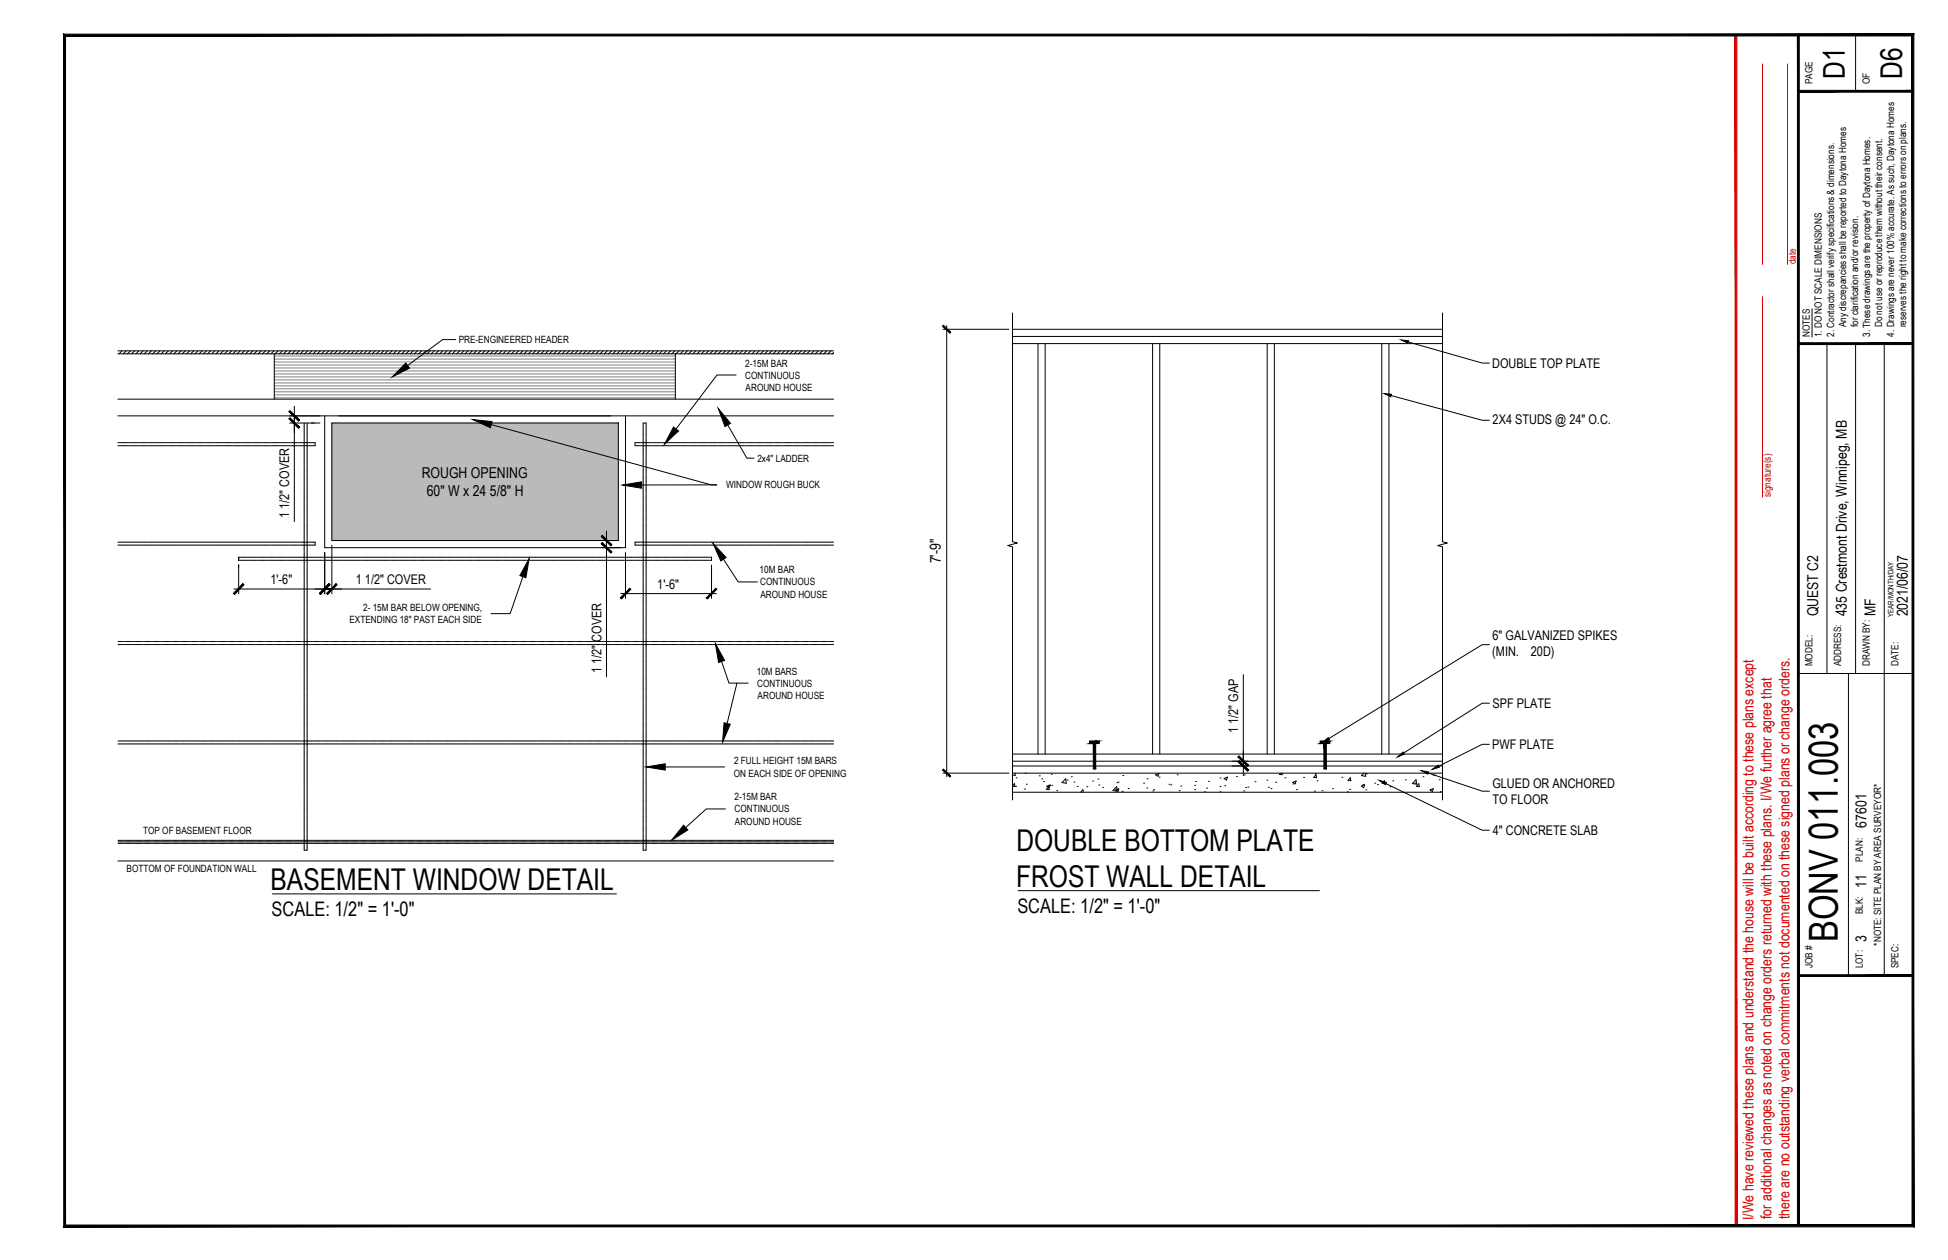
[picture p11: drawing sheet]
<svg xmlns="http://www.w3.org/2000/svg" width="432mm" height="279mm" viewBox="0 0 432 279" stroke-linecap="round" stroke-linejoin="round" font-family="sans-serif">
<defs><g id="words">
<text font-size="8.9" x="407.4" y="208.9" transform="rotate(-90 407.4 208.9)">BONV 011.003</text>
<g font-size="6.7">
<text x="408.9" y="17.5" transform="rotate(-90 408.9 17.5)">D1</text>
<text x="421.6" y="17.5" transform="rotate(-90 421.6 17.5)">D6</text>
<text x="225.3" y="188.7">DOUBLE BOTTOM PLATE</text>
<text x="60" y="197.4">BASEMENT WINDOW DETAIL</text>
<text x="225.2" y="196.7">FROST WALL DETAIL</text>
</g>
<g font-size="4.4">
<text x="60.2" y="203.2">SCALE: 1/2&quot; = 1'-0&quot;</text>
<text x="225.5" y="202.5">SCALE: 1/2&quot; = 1'-0&quot;</text>
</g>
<g font-size="3.3">
<text x="93.5" y="106">ROUGH OPENING</text>
<text x="94.6" y="110">60&quot; W x 24 5/8&quot; H</text>
<text x="208.6" y="124.9" transform="rotate(-90 208.6 124.9)">7'-9&quot;</text>
<text x="403" y="136.7" transform="rotate(-90 403 136.7)">QUEST C2</text>
<text x="409.3" y="136.7" transform="rotate(-90 409.3 136.7)">435 Crestmont Drive, Winnipeg, MB</text>
<text x="415.7" y="136.7" transform="rotate(-90 415.7 136.7)">MF</text>
<text x="422.9" y="136.7" transform="rotate(-90 422.9 136.7)">2021/06/07</text>
<text x="413.7" y="183.6" transform="rotate(-90 413.7 183.6)">67601</text>
<text x="413.7" y="196.9" transform="rotate(-90 413.7 196.9)">11</text>
<text x="413.7" y="208.9" transform="rotate(-90 413.7 208.9)">3</text>
</g>
<g font-size="3.3" fill="#d00">
<text x="388.7" y="270.5" transform="rotate(-90 388.7 270.5)">I/We have reviewed these plans and understand the house will be built according to these plans except</text>
<text x="392.7" y="270.3" transform="rotate(-90 392.7 270.3)">for additional changes as noted on change orders returned with these plans. I/We further agree that</text>
<text x="396.7" y="270.3" transform="rotate(-90 396.7 270.3)">there are no outstanding verbal commitments not documented on these signed plans or change orders.</text>
</g>
<g font-size="3">
<text x="330.8" y="81.6">DOUBLE TOP PLATE</text>
<text x="330.9" y="94">2X4 STUDS @ 24&quot; O.C.</text>
<text x="64.1" y="114.9" transform="rotate(-90 64.1 114.9)">1 1/2&quot; COVER</text>
<text x="60" y="129.5">1'-6&quot;</text>
<text x="78.9" y="129.5">1 1/2&quot; COVER</text>
<text x="145.7" y="130.5">1'-6&quot;</text>
<text x="330.8" y="141.9">6&quot; GALVANIZED SPIKES</text>
<text x="133.3" y="149.3" transform="rotate(-90 133.3 149.3)">1 1/2&quot; COVER</text>
<text x="330.8" y="145.5">(MIN.</text>
<text x="339.3" y="145.5">20D)</text>
<text x="330.8" y="157">SPF PLATE</text>
<text x="274.4" y="162.6" transform="rotate(-90 274.4 162.6)">1 1/2&quot; GAP</text>
<text x="330.7" y="166.1">PWF PLATE</text>
<text x="330.8" y="174.7">GLUED OR ANCHORED</text>
<text x="330.9" y="178.3">TO FLOOR</text>
<text x="330.9" y="185.2">4&quot; CONCRETE SLAB</text>
</g>
<g font-size="2.2">
<text x="401.8" y="18.7" transform="rotate(-90 401.8 18.7)">PAGE</text>
<text x="414.5" y="18.7" transform="rotate(-90 414.5 18.7)">OF</text>
<text x="101.7" y="76.1">PRE-ENGINEERED HEADER</text>
<text x="401.2" y="74.8" transform="rotate(-90 401.2 74.8)">NOTES</text>
<text x="403.9" y="74.8" transform="rotate(-90 403.9 74.8)">1. DO NOT SCALE DIMENSIONS</text>
<text x="406.6" y="74.7" transform="rotate(-90 406.6 74.7)">2. Contractor shall verify specifications &amp; dimensions.</text>
<text x="409.2" y="72.6" transform="rotate(-90 409.2 72.6)">Any discrepancies shall be reported to Daytona Homes</text>
<text x="411.9" y="72.6" transform="rotate(-90 411.9 72.6)">for clarification and/or revision.</text>
<text x="414.5" y="74.7" transform="rotate(-90 414.5 74.7)">3. These drawings are the property of Daytona Homes.</text>
<text x="417.2" y="72.6" transform="rotate(-90 417.2 72.6)">Do not use or reproduce them without their consent.</text>
<text x="419.9" y="74.6" transform="rotate(-90 419.9 74.6)">4. Drawings are never 100% accurate. As such, Daytona Homes</text>
<text x="422.5" y="72.6" transform="rotate(-90 422.5 72.6)">reserves the right to make corrections to errors on plans.</text>
<text x="165.2" y="83.9">CONTINUOUS</text>
<text x="165.2" y="81.3">2-15M BAR</text>
<text x="165.3" y="86.6">AROUND HOUSE</text>
<text x="167.9" y="102.4">2x4&quot; LADDER</text>
<text x="161" y="108.3">WINDOW ROUGH BUCK</text>
<text x="168.4" y="127.1">10M BAR</text>
<text x="168.5" y="129.8">CONTINUOUS</text>
<text x="80.5" y="135.5">2- 15M BAR BELOW OPENING,</text>
<text x="168.6" y="132.5">AROUND HOUSE</text>
<text x="77.5" y="138.2">EXTENDING 18&quot; PAST EACH SIDE</text>
<text x="167.8" y="149.6">10M BARS</text>
<text x="401.8" y="147.8" transform="rotate(-90 401.8 147.8)">MODEL:</text>
<text x="408.1" y="147.8" transform="rotate(-90 408.1 147.8)">ADDRESS:</text>
<text x="414.5" y="147.8" transform="rotate(-90 414.5 147.8)">DRAWN BY:</text>
<text x="420.8" y="147.8" transform="rotate(-90 420.8 147.8)">DATE:</text>
<text x="167.9" y="152.3">CONTINUOUS</text>
<text x="167.9" y="154.9">AROUND HOUSE</text>
<text x="162.7" y="172.2">ON EACH SIDE OF OPENING</text>
<text x="162.7" y="169.5">2 FULL HEIGHT 15M BARS</text>
<text x="162.8" y="177.5">2-15M BAR</text>
<text x="31.7" y="184.9">TOP OF BASEMENT FLOOR</text>
<text x="162.8" y="180.2">CONTINUOUS</text>
<text x="162.9" y="182.8">AROUND HOUSE</text>
<text x="412.9" y="191" transform="rotate(-90 412.9 191)">PLAN:</text>
<text x="28.1" y="193.3">BOTTOM OF FOUNDATION WALL</text>
<text x="412.9" y="202.8" transform="rotate(-90 412.9 202.8)">BLK:</text>
<text x="417" y="209.7" transform="rotate(-90 417 209.7)">*NOTE: SITE PLAN BY AREA SURVEYOR*</text>
<text x="401.8" y="214.7" transform="rotate(-90 401.8 214.7)">JOB #</text>
<text x="412.9" y="214.7" transform="rotate(-90 412.9 214.7)">LOT:</text>
<text x="420.8" y="214.7" transform="rotate(-90 420.8 214.7)">SPEC:</text>
</g>
<g font-size="2.2" fill="#d00">
<text x="398.1" y="58.6" transform="rotate(-90 398.1 58.6)">date</text>
<text x="392.5" y="110.2" transform="rotate(-90 392.5 110.2)">signature(s)</text>
</g>
<text font-size="1.7" x="419.7" y="136.8" transform="rotate(-90 419.7 136.8)">YEAR/MONTH/DAY</text>
</g></defs>
<!-- layer: Dimensions -->
<path d="M73.6 93.8l63.5 26.1v-26.1zM73.6 93.8l63.5 26.1h-63.5z" fill="#bababa" stroke="#bababa" stroke-width=".22"/>
<g fill="none" stroke="#808080" stroke-width=".22">
<path d="M60.8 78.9h88.9M60.8 79.6h88.9M60.8 80.3h88.9M60.8 80.9h88.9M60.8 81.6h88.9M60.8 82.3h88.9M60.8 82.9h88.9M60.8 83.6h88.9M60.8 84.2h88.9M60.8 84.9h88.9M60.8 85.6h88.9M60.8 86.2h88.9"/>
<path d="M60.8 86.9h88.9M60.8 87.6h88.9M60.8 88.2h88.9"/>
</g>
<g fill="none" stroke="#000" stroke-width=".22">
<path d="M26.1 78.5h158.7M26.1 77.8h158.7M27 77.8l-.6 .7M28 77.8l-.7 .7M28.9 77.8l-.7 .7M29.9 77.8l-.7 .7M30.8 77.8l-.7 .7M31.7 77.8l-.6 .7M32.6 77.8l-.6 .7M33.6 77.8l-.7 .7M34.5 77.8l-.6 .7M35.5 77.8l-.7 .7"/>
<path d="M36.4 77.8l-.7 .7M37.3 77.8l-.6 .7M38.3 77.8l-.7 .7M39.2 77.8l-.7 .7M40.1 77.8l-.6 .7M41.1 77.8l-.7 .7M42 77.8l-.7 .7M42.9 77.8l-.6 .7M43.9 77.8l-.7 .7M44.8 77.8l-.7 .7M45.7 77.8l-.6 .7M46.7 77.8l-.7 .7"/>
<path d="M47.6 77.8l-.6 .7M48.5 77.8l-.6 .7M49.5 77.8l-.7 .7M50.4 77.8l-.6 .7M51.4 77.8l-.7 .7M52.3 77.8l-.7 .7M53.2 77.8l-.6 .7M54.2 77.8l-.7 .7M55.1 77.8l-.7 .7M56 77.8l-.6 .7M57 77.8l-.7 .7M57.9 77.8l-.7 .7"/>
<path d="M58.9 77.8l-.7 .7M59.8 77.8l-.7 .7M60.7 77.8l-.6 .7M60.8 78.5v10M61.6 77.8l-.6 .7M62.6 77.8l-.7 .7M63.5 77.8l-.6 .7M64.5 77.8l-.7 .7M65.4 77.8l-.7 .7M66.3 77.8l-.6 .7M67.3 77.8l-.7 .7M68.2 77.8l-.7 .7"/>
<path d="M69.1 77.8l-.6 .7M70.1 77.8l-.7 .7M71 77.8l-.7 .7M71.9 77.8l-.6 .7M72.9 77.8l-.7 .7M73.8 77.8l-.7 .7M74.7 77.8l-.6 .7M75.7 77.8l-.7 .7M76.6 77.8l-.6 .7M77.6 77.8l-.7 .7M78.5 77.8l-.7 .7M79.4 77.8l-.6 .7"/>
<path d="M80.4 77.8l-.7 .7M81.3 77.8l-.7 .7M82.2 77.8l-.6 .7M83.2 77.8l-.7 .7M84.1 77.8l-.7 .7M85 77.8l-.6 .7M86 77.8l-.7 .7M86.9 77.8l-.7 .7M87.8 77.8l-.6 .7M88.8 77.8l-.7 .7M89.7 77.8l-.6 .7M90.6 77.8l-.6 .7"/>
<path d="M91.6 77.8l-.7 .7M92.5 77.8l-.7 .7M93.5 77.8l-.7 .7M94.4 77.8l-.7 .7M95.3 77.8l-.6 .7M96.3 77.8l-.7 .7M97.2 77.8l-.7 .7M98.1 77.8l-.6 .7M99.1 77.8l-.7 .7M100 77.8l-.7 .7M100.9 77.8l-.6 .7M101 75.3h-2.9l-7.8 5.8"/>
<path d="M101.9 77.8l-.7 .7M102.8 77.8l-.6 .7M103.7 77.8l-.6 .7M104.7 77.8l-.7 .7M105.6 77.8l-.6 .7M106.6 77.8l-.7 .7M107.5 77.8l-.7 .7M108.4 77.8l-.6 .7M109.4 77.8l-.7 .7M110.3 77.8l-.7 .7M111.2 77.8l-.6 .7M112.2 77.8l-.7 .7"/>
<path d="M113.1 77.8l-.7 .7M114 77.8l-.6 .7M115 77.8l-.7 .7M115.9 77.8l-.7 .7M116.8 77.8l-.6 .7M117.8 77.8l-.7 .7M118.7 77.8l-.6 .7M119.6 77.8l-.6 .7M120.6 77.8l-.7 .7M121.5 77.8l-.7 .7M122.5 77.8l-.7 .7M123.4 77.8l-.7 .7"/>
<path d="M124.3 77.8l-.6 .7M125.3 77.8l-.7 .7M126.2 77.8l-.7 .7M127.1 77.8l-.6 .7M128.1 77.8l-.7 .7M129 77.8l-.7 .7M129.9 77.8l-.6 .7M130.9 77.8l-.7 .7M131.8 77.8l-.6 .7M132.7 77.8l-.6 .7M133.7 77.8l-.7 .7M134.6 77.8l-.7 .7"/>
<path d="M135.6 77.8l-.7 .7M136.5 77.8l-.7 .7M137.4 77.8l-.6 .7M138.4 77.8l-.7 .7M139.3 77.8l-.7 .7M140.2 77.8l-.6 .7M141.2 77.8l-.7 .7M142.1 77.8l-.7 .7M143 77.8l-.6 .7M144 77.8l-.7 .7M144.9 77.8l-.7 .7M145.8 77.8l-.6 .7"/>
<path d="M146.8 77.8l-.7 .7M147.7 77.8l-.6 .7M148.6 77.8l-.6 .7M149.6 77.8l-.7 .7M149.7 78.5v10M150.5 77.8l-.7 .7M151.5 77.8l-.7 .7M152.4 77.8l-.7 .7M153.3 77.8l-.6 .7M154.2 77.8l-.6 .7M155.2 77.8l-.7 .7M156.1 77.8l-.6 .7"/>
<path d="M157.1 77.8l-.7 .7M158 77.8l-.7 .7M158.9 77.8l-.6 .7M159.9 77.8l-.7 .7M160.8 77.8l-.6 .7M161.7 77.8l-.6 .7M162.7 77.8l-.7 .7M163.6 77.8l-.7 .7M164.6 77.8l-.7 .7M165.5 77.8l-.7 .7M166.4 77.8l-.6 .7M167.4 77.8l-.7 .7"/>
<path d="M168.3 77.8l-.7 .7M169.2 77.8l-.6 .7M170.2 77.8l-.7 .7M171.1 77.8l-.7 .7M172 77.8l-.6 .7M173 77.8l-.7 .7M173.9 77.8l-.7 .7M174.8 77.8l-.6 .7M175.8 77.8l-.7 .7M176.7 77.8l-.6 .7M177.6 77.8l-.6 .7M178.6 77.8l-.7 .7"/>
<path d="M179.5 77.8l-.7 .7M180.5 77.8l-.7 .7M181.4 77.8l-.7 .7M182.3 77.8l-.6 .7M183.3 77.8l-.7 .7M184.2 77.8l-.7 .7M184.8 78.2l-.3 .3M224.4 69.4v50.7l1.1 .3-2.1 .6 1 .3v56.1M224.4 73h95.4M224.4 74.6h95.4M224.4 76.2h95.4M230.1 76.2v91"/>
<path d="M231.7 76.2v91M255.5 76.2v91M257.1 76.2v91M280.9 76.2v91M282.5 76.2v91M306.3 76.2v91M307.9 76.2v91M312.2 75.8l16.4 4.7h1.5M319.8 69.4v50.7l1 .3-2.1 .6 1.1 .3v56.1M26.1 88.5h158.7M26.1 92.2h158.7M26.1 98.2h.1"/>
<path d="M26.1 98.8h.1M26.3 98.2h.1M26.3 98.8h.1M26.5 98.2h.2M26.5 98.8h.2M26.8 98.2h.1M26.8 98.8h.1M27 98.2h.2M27 98.8h.2M27.2 98.2h.2M27.2 98.8h.2M27.5 98.2h.2"/>
<path d="M27.5 98.8h.2M27.8 98.2h.1M27.8 98.8h.1M28 98.2h.2M28 98.8h.2M28.2 98.2h.2M28.2 98.8h.2M28.5 98.2h.2M28.5 98.8h.2M28.8 98.2h.1M28.8 98.8h.1M29 98.2h.2"/>
<path d="M29 98.8h.2M29.2 98.2h.2M29.2 98.8h.2M29.5 98.2h.2M29.5 98.8h.2M29.7 98.2h.2M29.7 98.8h.2M30 98.2h.1M30 98.8h.1M30.2 98.2h.2M30.2 98.8h.2M30.5 98.2h.2"/>
<path d="M30.5 98.8h.2M30.7 98.2h.2M30.7 98.8h.2M31 98.2h.1M31 98.8h.1M31.2 98.2h.2M31.2 98.8h.2M31.5 98.2h.1M31.5 98.8h.1M31.7 98.2h.2M31.7 98.8h.2M32 98.2h.1"/>
<path d="M32 98.8h.1M32.2 98.2h.2M32.2 98.8h.2M32.5 98.2h.1M32.5 98.8h.1M32.7 98.2h.2M32.7 98.8h.2M33 98.2h.1M33 98.8h.1M33.2 98.2h.2M33.2 98.8h.2M33.5 98.2h.1"/>
<path d="M33.5 98.8h.1M33.7 98.2h.2M33.7 98.8h.2M34 98.2h.1M34 98.8h.1M34.2 98.2h.2M34.2 98.8h.2M34.4 98.2h.2M34.4 98.8h.2M34.7 98.2h.2M34.7 98.8h.2M35 98.2h.1"/>
<path d="M35 98.8h.1M35.2 98.2h.2M35.2 98.8h.2M35.4 98.2h.2M35.4 98.8h.2M35.7 98.2h.2M35.7 98.8h.2M35.9 98.2h.2M35.9 98.8h.2M36.2 98.2h.2M36.2 98.8h.2M36.4 98.2h.2"/>
<path d="M36.4 98.8h.2M36.7 98.2h.2M36.7 98.8h.2M36.9 98.2h.2M36.9 98.8h.2M37.2 98.2h.1M37.2 98.8h.1M37.4 98.2h.2M37.4 98.8h.2M37.7 98.2h.1M37.7 98.8h.1M37.9 98.2h.2"/>
<path d="M37.9 98.8h.2M38.2 98.2h.1M38.2 98.8h.1M38.4 98.2h.2M38.4 98.8h.2M38.7 98.2h.1M38.7 98.8h.1M38.9 98.2h.2M38.9 98.8h.2M39.2 98.2h.1M39.2 98.8h.1M39.4 98.2h.2"/>
<path d="M39.4 98.8h.2M39.7 98.2h.1M39.7 98.8h.1M39.9 98.2h.2M39.9 98.8h.2M40.2 98.2h.1M40.2 98.8h.1M40.4 98.2h.2M40.4 98.8h.2M40.6 98.2h.2M40.6 98.8h.2M40.9 98.2h.2"/>
<path d="M40.9 98.8h.2M41.2 98.2h.1M41.2 98.8h.1M41.4 98.2h.2M41.4 98.8h.2M41.6 98.2h.2M41.6 98.8h.2M41.9 98.2h.2M41.9 98.8h.2M42.1 98.2h.2M42.1 98.8h.2M42.4 98.2h.2"/>
<path d="M42.4 98.8h.2M42.6 98.2h.2M42.6 98.8h.2M42.9 98.2h.2M42.9 98.8h.2M43.1 98.2h.2M43.1 98.8h.2M43.4 98.2h.1M43.4 98.8h.1M43.6 98.2h.2M43.6 98.8h.2M43.9 98.2h.1"/>
<path d="M43.9 98.8h.1M44.1 98.2h.2M44.1 98.8h.2M44.4 98.2h.1M44.4 98.8h.1M44.6 98.2h.2M44.6 98.8h.2M44.9 98.2h.1M44.9 98.8h.1M45.1 98.2h.2M45.1 98.8h.2M45.4 98.2h.1"/>
<path d="M45.4 98.8h.1M45.6 98.2h.2M45.6 98.8h.2M45.9 98.2h.1M45.9 98.8h.1M46.1 98.2h.2M46.1 98.8h.2M46.4 98.2h.1M46.4 98.8h.1M46.6 98.2h.2M46.6 98.8h.2M46.8 98.2h.2"/>
<path d="M46.8 98.8h.2M47.1 98.2h.2M47.1 98.8h.2M47.4 98.2h.1M47.4 98.8h.1M47.6 98.2h.2M47.6 98.8h.2M47.8 98.2h.2M47.8 98.8h.2M48.1 98.2h.2M48.1 98.8h.2M48.4 98.2h.1"/>
<path d="M48.4 98.8h.1M48.6 98.2h.2M48.6 98.8h.2M48.8 98.2h.2M48.8 98.8h.2M49.1 98.2h.2M49.1 98.8h.2M49.3 98.2h.2M49.3 98.8h.2M49.6 98.2h.1M49.6 98.8h.1M49.8 98.2h.2"/>
<path d="M49.8 98.8h.2M50.1 98.2h.1M50.1 98.8h.1M50.3 98.2h.2M50.3 98.8h.2M50.6 98.2h.1M50.6 98.8h.1M50.8 98.2h.2M50.8 98.8h.2M51.1 98.2h.1M51.1 98.8h.1M51.3 98.2h.2"/>
<path d="M51.3 98.8h.2M51.6 98.2h.1M51.6 98.8h.1M51.8 98.2h.2M51.8 98.8h.2M52.1 98.2h.1M52.1 98.8h.1M52.3 98.2h.2M52.3 98.8h.2M52.6 98.2h.1M52.6 98.8h.1M52.8 98.2h.2"/>
<path d="M52.8 98.8h.2M53.1 98.2h.1M53.1 98.8h.1M53.3 98.2h.2M53.3 98.8h.2M53.6 98.2h.1M53.6 98.8h.1M53.8 98.2h.2M53.8 98.8h.2M54 98.2h.2M54 98.8h.2M54.3 98.2h.2"/>
<path d="M54.3 98.8h.2M54.6 98.2h.1M54.6 98.8h.1M54.8 98.2h.2M54.8 98.8h.2M55 98.2h.2M55 98.8h.2M55.3 98.2h.1M55.3 98.8h.1M55.5 98.2h.2M55.5 98.8h.2M55.8 98.2h.2"/>
<path d="M55.8 98.8h.2M56 98.2h.2M56 98.8h.2M56.3 98.2h.1M56.3 98.8h.1M56.5 98.2h.2M56.5 98.8h.2M56.8 98.2h.1M56.8 98.8h.1M57 98.2h.2M57 98.8h.2M57.3 98.2h.1"/>
<path d="M57.3 98.8h.1M57.5 98.2h.2M57.5 98.8h.2M57.8 98.2h.1M57.8 98.8h.1M58 98.2h.2M58 98.8h.2M58.3 98.2h.1M58.3 98.8h.1M58.5 98.2h.2M58.5 98.8h.2M58.8 98.2h.1"/>
<path d="M58.8 98.8h.1M59 98.2h.2M59 98.8h.2M59.3 98.2h.1M59.3 98.8h.1M59.5 98.2h.2M59.5 98.8h.2M59.8 98.2h.1M59.8 98.8h.1M60 98.2h.2M60 98.8h.2M60.2 98.2h.2"/>
<path d="M60.2 98.8h.2M60.5 98.2h.2M60.5 98.8h.2M60.7 98.2h.2M60.7 98.8h.2M61 98.2h.2M61 98.8h.2M61.2 98.2h.2M61.2 98.8h.2M61.5 98.2h.1M61.5 98.8h.1M61.7 98.2h.2"/>
<path d="M61.7 98.8h.2M62 98.2h.2M62 98.8h.2M62.2 98.2h.2M62.2 98.8h.2M62.5 98.2h.1M62.5 98.8h.1M62.7 98.2h.2M62.7 98.8h.2M63 98.2h.1M63 98.8h.1M63.2 98.2h.2"/>
<path d="M63.2 98.8h.2M63.5 98.2h.1M63.5 98.8h.1M63.7 98.2h.2M63.7 98.8h.2M64 98.2h.1M64 98.8h.1M64.2 93.8h6.7M64.2 98.2h.2M64.2 98.8h.2M64.5 98.2h.1M64.5 98.8h.1"/>
<path d="M64.7 98.2h.2M64.7 98.8h.2M65 98.2h.1M65 98.8h.1M65.2 98.2h.2M65.2 98.8h.2M65.2 92.2v1.6v-1.6M65.2 90.1v2.1M65.2 93.8v21.9M65.5 98.2h.1M65.5 98.8h.1M65.7 98.2h.2"/>
<path d="M65.7 98.8h.2M66 98.2h.1M66 98.8h.1M66.2 98.2h.2M66.2 98.8h.2M66.4 98.2h.2M66.4 98.8h.2M66.7 98.2h.2M66.7 98.8h.2M66.9 98.2h.2M66.9 98.8h.2M67.2 98.2h.2"/>
<path d="M67.2 98.8h.2M67.4 93.8v.2M67.4 94.1v.1M67.4 94.3v.2M67.4 94.6v.1M67.4 94.8v.2M67.4 95.1v.1M67.4 95.3v.2M67.4 95.6v.1M67.4 95.8v.2M67.4 96.1v.1M67.4 96.3v.2"/>
<path d="M67.4 96.6v.1M67.4 96.8v.2M67.4 97.1v.1M67.4 97.3v.2M67.4 97.6v.1M67.4 97.8v.2M67.4 98v.2M67.4 98.3v.2M67.4 98.5v.2M67.4 98.8v.1M67.4 99v.2M67.4 99.3v.2"/>
<path d="M67.4 99.5v.2M67.4 99.8v.1M67.4 98.2h.2M67.4 98.8h.2M67.7 98.2h.1M67.7 98.8h.1M67.9 98.2h.2M67.9 98.8h.2M68.1 93.8v.2M68.1 94.1v.1M68.1 94.3v.2M68.1 94.6v.1"/>
<path d="M68.1 94.8v.2M68.1 95.1v.1M68.1 95.3v.2M68.1 95.6v.1M68.1 95.8v.2M68.1 96.1v.1M68.1 96.3v.2M68.1 96.6v.1M68.1 96.8v.2M68.1 97.1v.1M68.1 97.3v.2M68.1 97.6v.1"/>
<path d="M68.1 97.8v.2M68.1 98v.2M68.1 98.3v.2M68.1 98.5v.2M68.1 98.8v.1M68.1 99v.2M68.1 99.3v.2M68.1 99.5v.2M68.1 99.8v.1M68.2 98.2h.2M68.2 98.8h.2M68.4 98.2h.2"/>
<path d="M68.4 98.8h.2M68.7 98.2h.1M68.7 98.8h.1M68.9 98.2h.2M68.9 98.8h.2M69.2 98.2h.1M69.2 98.8h.1M69.4 98.2h.2M69.4 98.8h.2M69.7 98.2h.2v.6h-.2M72 92.2v29.2h66.6v-29.2M73.6 93.8h63.5v26.1h-63.5z"/>
<path d="M108.9 94.2l48.8 13.3h1.2h-16.7M140.9 98.2h-.1v.6h.1M141 98.2h.1M141 98.8h.1M141.2 98.2h.2M141.2 98.8h.2M141.5 98.2h.1M141.5 98.8h.1M141.7 98.2h.2M141.7 98.8h.2M142 98.2h.1M142 98.8h.1"/>
<path d="M142.2 98.2h.2M142.2 98.8h.2M142.5 98.2h.1M142.5 98.8h.1M142.6 94v-.2h.6v.2M142.6 94.1v.1M142.6 94.3v.2M142.6 94.6v.1M142.6 94.8v.2M142.6 95.1v.1M142.6 95.3v.2M142.6 95.6v.1"/>
<path d="M142.6 95.8v.2M142.6 96.1v.1M142.6 96.3v.2M142.6 96.6v.1M142.6 96.8v.2M142.6 97.1v.1M142.6 97.3v.2M142.6 97.6v.1M142.6 97.8v.2M142.6 98v.2M142.6 98.3v.2M142.6 98.5v.2"/>
<path d="M142.6 98.8v.1M142.6 99v.2M142.6 99.3v.2M142.6 99.5v.2M142.6 99.8v.1M142.7 98.2h.2M142.7 98.8h.2M143 98.2h.1M143 98.8h.1M143.2 94.1v.1M143.2 94.3v.2M143.2 94.6v.1"/>
<path d="M143.2 94.8v.2M143.2 95.1v.1M143.2 95.3v.2M143.2 95.6v.1M143.2 95.8v.2M143.2 96.1v.1M143.2 96.3v.2M143.2 96.6v.1M143.2 96.8v.2M143.2 97.1v.1M143.2 97.3v.2M143.2 97.6v.1"/>
<path d="M143.2 97.8v.2M143.2 98v.2M143.2 98.3v.2M143.2 98.5v.2M143.2 98.8v.1M143.2 99v.2M143.2 99.3v.2M143.2 99.5v.2M143.2 99.8v.1M143.2 98.2h.2M143.2 98.8h.2M143.5 98.2h.1"/>
<path d="M143.5 98.8h.1M143.7 98.2h.2M143.7 98.8h.2M144 98.2h.1M144 98.8h.1M144.2 98.2h.2M144.2 98.8h.2M144.4 98.2h.2M144.4 98.8h.2M144.7 98.2h.2M144.7 98.8h.2M145 98.2h.1"/>
<path d="M145 98.8h.1M145.2 98.2h.2M145.2 98.8h.2M145.4 98.2h.2M145.4 98.8h.2M145.7 98.2h.2M145.7 98.8h.2M146 98.2h.1M146 98.8h.1M146.2 98.2h.2M146.2 98.8h.2M146.4 98.2h.2"/>
<path d="M146.4 98.8h.2M146.7 98.2h.2M146.7 98.8h.2M146.9 98.2h.2M146.9 98.8h.2M147.2 98.2h.1M147.2 98.8h.1M147.4 98.2h.2M147.4 98.8h.2M147.7 98.2h.1M147.7 98.8h.1M147.9 98.2h.2"/>
<path d="M147.9 98.8h.2M148.2 98.2h.1M148.2 98.8h.1M148.4 98.2h.2M148.4 98.8h.2M148.7 98.2h.1M148.7 98.8h.1M148.9 98.2h.2M148.9 98.8h.2M149.2 98.2h.1M149.2 98.8h.1M149.4 98.2h.2"/>
<path d="M149.4 98.8h.2M149.7 98.2h.1M149.7 98.8h.1M149.9 98.2h.2M149.9 98.8h.2M150.2 98.2h.1M150.2 98.8h.1M150.4 98.2h.2M150.4 98.8h.2M150.7 98.2h.1M150.7 98.8h.1M150.9 98.2h.2"/>
<path d="M150.9 98.8h.2M151.2 98.2h.1M151.2 98.8h.1M151.4 98.2h.2M151.4 98.8h.2M151.6 98.2h.2M151.6 98.8h.2M151.9 98.2h.2M151.9 98.8h.2M152.2 98.2h.1M152.2 98.8h.1M152.4 98.2h.2"/>
<path d="M152.4 98.8h.2M152.6 98.2h.2M152.6 98.8h.2M152.9 98.2h.1M152.9 98.8h.1M153.1 98.2h.2M153.1 98.8h.2M153.4 98.2h.2M153.4 98.8h.2M153.6 98.2h.2M153.6 98.8h.2M153.9 98.2h.1"/>
<path d="M153.9 98.8h.1M154.1 98.2h.2M154.1 98.8h.2M154.4 98.2h.1M154.4 98.8h.1M154.6 98.2h.2M154.6 98.8h.2M154.9 98.2h.1M154.9 98.8h.1M155.1 98.2h.2M155.1 98.8h.2M155.4 98.2h.1"/>
<path d="M155.4 98.8h.1M155.6 98.2h.2M155.6 98.8h.2M155.9 98.2h.1M155.9 98.8h.1M156.1 98.2h.2M156.1 98.8h.2M156.4 98.2h.1M156.4 98.8h.1M156.6 98.2h.2M156.6 98.8h.2M156.9 98.2h.1"/>
<path d="M156.9 98.8h.1M157.1 98.2h.2M157.1 98.8h.2M157.4 98.2h.1M157.4 98.8h.1M157.6 98.2h.2M157.6 98.8h.2M157.8 98.2h.2M157.8 98.8h.2M158.1 98.2h.2M158.1 98.8h.2M158.3 98.2h.2"/>
<path d="M158.3 98.8h.2M158.6 98.2h.2M158.6 98.8h.2M158.8 98.2h.2M158.8 98.8h.2M159.1 98.2h.1M159.1 98.8h.1M159.3 98.2h.2M159.3 98.8h.2M159.6 98.2h.2M159.6 98.8h.2M159.8 98.2h.2"/>
<path d="M159.8 98.8h.2M160.1 98.2h.1M160.1 98.8h.1M160.3 98.2h.2M160.3 98.8h.2M160.6 98.2h.1M160.6 98.8h.1M160.8 98.2h.2M160.8 98.8h.2M161.1 98.2h.1M161.1 98.8h.1M161.3 94.2l4.3 7.4h1.5"/>
<path d="M161.3 98.2h.2M161.3 98.8h.2M161.6 98.2h.1M161.6 98.8h.1M161.8 98.2h.2M161.8 98.8h.2M162.1 98.2h.1M162.1 98.8h.1M162.3 98.2h.2M162.3 98.8h.2M162.6 98.2h.1M162.6 98.8h.1"/>
<path d="M162.8 98.2h.2M162.8 98.8h.2M163.1 98.2h.1M163.1 98.8h.1M163.2 83.2h-4.3l-9.1 11.9M163.3 98.2h.2M163.3 98.8h.2M163.6 98.2h.1M163.6 98.8h.1M163.8 98.2h.2M163.8 98.8h.2M164 98.2h.2"/>
<path d="M164 98.8h.2M164.3 98.2h.2M164.3 98.8h.2M164.5 98.2h.2M164.5 98.8h.2M164.8 98.2h.2M164.8 98.8h.2M165 98.2h.2M165 98.8h.2M165.3 98.2h.1M165.3 98.8h.1M165.5 98.2h.2"/>
<path d="M165.5 98.8h.2M165.8 98.2h.2M165.8 98.8h.2M166 98.2h.2M166 98.8h.2M166.3 98.2h.1M166.3 98.8h.1M166.5 98.2h.2M166.5 98.8h.2M166.8 98.2h.1M166.8 98.8h.1M167 98.2h.2"/>
<path d="M167 98.8h.2M167.3 98.2h.1M167.3 98.8h.1M167.5 98.2h.2M167.5 98.8h.2M167.8 98.2h.1M167.8 98.8h.1M168 98.2h.2M168 98.8h.2M168.3 98.2h.1M168.3 98.8h.1M168.5 98.2h.2"/>
<path d="M168.5 98.8h.2M168.8 98.2h.1M168.8 98.8h.1M169 98.2h.2M169 98.8h.2M169.3 98.2h.1M169.3 98.8h.1M169.5 98.2h.2M169.5 98.8h.2M169.8 98.2h.1M169.8 98.8h.1M170 98.2h.2"/>
<path d="M170 98.8h.2M170.3 98.2h.1M170.3 98.8h.1M170.5 98.2h.2M170.5 98.8h.2M170.7 98.2h.2M170.7 98.8h.2M171 98.2h.2M171 98.8h.2M171.2 98.2h.2M171.2 98.8h.2M171.5 98.2h.1"/>
<path d="M171.5 98.8h.1M171.7 98.2h.2M171.7 98.8h.2M172 98.2h.2M172 98.8h.2M172.2 98.2h.2M172.2 98.8h.2M172.5 98.2h.1M172.5 98.8h.1M172.7 98.2h.2M172.7 98.8h.2M173 98.2h.2"/>
<path d="M173 98.8h.2M173.2 98.2h.2M173.2 98.8h.2M173.5 98.2h.1M173.5 98.8h.1M173.7 98.2h.2M173.7 98.8h.2M174 98.2h.1M174 98.8h.1M174.2 98.2h.2M174.2 98.8h.2M174.5 98.2h.1"/>
<path d="M174.5 98.8h.1M174.7 98.2h.2M174.7 98.8h.2M175 98.2h.1M175 98.8h.1M175.2 98.2h.2M175.2 98.8h.2M175.5 98.2h.1M175.5 98.8h.1M175.7 98.2h.2M175.7 98.8h.2M176 98.2h.1"/>
<path d="M176 98.8h.1M176.2 98.2h.2M176.2 98.8h.2M176.5 98.2h.1M176.5 98.8h.1M176.7 98.2h.2M176.7 98.8h.2M176.9 98.2h.2M176.9 98.8h.2M177.2 98.2h.2M177.2 98.8h.2M177.4 98.2h.2"/>
<path d="M177.4 98.8h.2M177.7 98.2h.1M177.7 98.8h.1M177.9 98.2h.2M177.9 98.8h.2M178.2 98.2h.2M178.2 98.8h.2M178.4 98.2h.2M178.4 98.8h.2M178.7 98.2h.1M178.7 98.8h.1M178.9 98.2h.2"/>
<path d="M178.9 98.8h.2M179.2 98.2h.2M179.2 98.8h.2M179.4 98.2h.2M179.4 98.8h.2M179.7 98.2h.1M179.7 98.8h.1M179.9 98.2h.2M179.9 98.8h.2M180.2 98.2h.1M180.2 98.8h.1M180.4 98.2h.2"/>
<path d="M180.4 98.8h.2M180.7 98.2h.1M180.7 98.8h.1M180.9 98.2h.2M180.9 98.8h.2M181.2 98.2h.1M181.2 98.8h.1M181.4 98.2h.2M181.4 98.8h.2M181.7 98.2h.1M181.7 98.8h.1M181.9 98.2h.2"/>
<path d="M181.9 98.8h.2M182.1 98.2h.2M182.1 98.8h.2M182.4 98.2h.2M182.4 98.8h.2M182.7 98.2h.1M182.7 98.8h.1M182.9 98.2h.2M182.9 98.8h.2M183.1 98.2h.2M183.1 98.8h.2M183.4 98.2h.2"/>
<path d="M183.4 98.8h.2M183.6 98.2h.2M183.6 98.8h.2M183.9 98.2h.2M183.9 98.8h.2M184.1 98.2h.2M184.1 98.8h.2M184.4 98.2h.2M184.4 98.8h.2M184.6 98.2h.2M184.6 98.8h.2M308.4 87.7l20.2 5.5h1.5"/>
<path d="M67.4 100v.2M67.4 100.3v.1M67.4 100.5v.2M67.4 100.8v.1M67.4 101v.2M67.4 101.3v.1M67.4 101.5v.2M67.4 101.8v.1M67.4 102v.2M67.4 102.3v.1M67.4 102.5v.2M67.4 102.8v.1"/>
<path d="M67.4 103v.2M67.4 103.3v.1M67.4 103.5v.2M67.4 103.8v.1M67.4 104v.2M67.4 104.2v.2M67.4 104.5v.2M67.4 104.7v.2M67.4 105v.1M67.4 105.2v.2M67.4 105.5v.2M67.4 105.7v.2"/>
<path d="M67.4 106v.1M67.4 106.2v.2M67.4 106.5v.2M67.4 106.7v.2M67.4 107v.1M67.4 107.2v.2M67.4 107.5v.1M67.4 107.7v.2M67.4 108v.1M67.4 108.2v.2M67.4 108.5v.1M67.4 108.7v.2"/>
<path d="M67.4 109v.1M67.4 109.2v.2M67.4 109.5v.1M67.4 109.7v.2M67.4 110v.1M67.4 110.2v.2M67.4 110.4v.2M67.4 110.7v.2M67.4 110.9v.2M67.4 111.2v.2M67.4 111.4v.2M67.4 111.7v.2"/>
<path d="M67.4 111.9v.2M67.4 112.2v.1M67.4 112.4v.2M67.4 112.7v.2M67.4 112.9v.2M67.4 113.2v.1M67.4 113.4v.2M67.4 113.7v.1M67.4 113.9v.2M67.4 114.2v.1M67.4 114.4v.2M67.4 114.7v.1"/>
<path d="M67.4 114.9v.2M67.4 115.2v.1M67.4 115.4v.2M67.4 115.7v.1M67.4 115.9v.2M67.4 116.2v.1M67.4 116.4v.2M67.4 116.6v.2M67.4 116.9v.2M67.4 117.2v.1M67.4 117.4v.2M67.4 117.6v.2"/>
<path d="M67.4 117.9v.2M67.4 118.1v.2M67.4 118.4v.1M67.4 118.6v.2M67.4 118.9v.2M67.4 119.1v.2M67.4 119.4v.1M67.4 119.6v.2M67.4 119.9v.2M68.1 100v.2M68.1 100.3v.1M68.1 100.5v.2"/>
<path d="M68.1 100.8v.1M68.1 101v.2M68.1 101.3v.1M68.1 101.5v.2M68.1 101.8v.1M68.1 102v.2M68.1 102.3v.1M68.1 102.5v.2M68.1 102.8v.1M68.1 103v.2M68.1 103.3v.1M68.1 103.5v.2"/>
<path d="M68.1 103.8v.1M68.1 104v.2M68.1 104.2v.2M68.1 104.5v.2M68.1 104.7v.2M68.1 105v.1M68.1 105.2v.2M68.1 105.5v.2M68.1 105.7v.2M68.1 106v.1M68.1 106.2v.2M68.1 106.5v.2"/>
<path d="M68.1 106.7v.2M68.1 107v.1M68.1 107.2v.2M68.1 107.5v.1M68.1 107.7v.2M68.1 108v.1M68.1 108.2v.2M68.1 108.5v.1M68.1 108.7v.2M68.1 109v.1M68.1 109.2v.2M68.1 109.5v.1"/>
<path d="M68.1 109.7v.2M68.1 110v.1M68.1 110.2v.2M68.1 110.4v.2M68.1 110.7v.2M68.1 110.9v.2M68.1 111.2v.2M68.1 111.4v.2M68.1 111.7v.2M68.1 111.9v.2M68.1 112.2v.1M68.1 112.4v.2"/>
<path d="M68.1 112.7v.2M68.1 112.9v.2M68.1 113.2v.1M68.1 113.4v.2M68.1 113.7v.1M68.1 113.9v.2M68.1 114.2v.1M68.1 114.4v.2M68.1 114.7v.1M68.1 114.9v.2M68.1 115.2v.1M68.1 115.4v.2"/>
<path d="M68.1 115.7v.1M68.1 115.9v.2M68.1 116.2v.1M68.1 116.4v.2M68.1 116.6v.2M68.1 116.9v.2M68.1 117.2v.1M68.1 117.4v.2M68.1 117.6v.2M68.1 117.9v.2M68.1 118.1v.2M68.1 118.4v.1"/>
<path d="M68.1 118.6v.2M68.1 118.9v.2M68.1 119.1v.2M68.1 119.4v.1M68.1 119.6v.2M68.1 119.9v.2M133.4 119.9h2.6M134.4 119.9v1.5v-1.5M134.4 117.7v2.2M142.6 100v.2M142.6 100.3v.1M142.6 100.5v.2"/>
<path d="M142.6 100.8v.1M142.6 101v.2M142.6 101.3v.1M142.6 101.5v.2M142.6 101.8v.1M142.6 102v.2M142.6 102.3v.1M142.6 102.5v.2M142.6 102.8v.1M142.6 103v.2M142.6 103.3v.1M142.6 103.5v.2"/>
<path d="M142.6 103.8v.1M142.6 104v.2M142.6 104.2v.2M142.6 104.5v.2M142.6 104.7v.2M142.6 105v.1M142.6 105.2v.2M142.6 105.5v.2M142.6 105.7v.2M142.6 106v.1M142.6 106.2v.2M142.6 106.5v.2"/>
<path d="M142.6 106.7v.2M142.6 107v.1M142.6 107.2v.2M142.6 107.5v.1M142.6 107.7v.2M142.6 108v.1M142.6 108.2v.2M142.6 108.5v.1M142.6 108.7v.2M142.6 109v.1M142.6 109.2v.2M142.6 109.5v.1"/>
<path d="M142.6 109.7v.2M142.6 110v.1M142.6 110.2v.2M142.6 110.4v.2M142.6 110.7v.2M142.6 110.9v.2M142.6 111.2v.2M142.6 111.4v.2M142.6 111.7v.2M142.6 111.9v.2M142.6 112.2v.1M142.6 112.4v.2"/>
<path d="M142.6 112.7v.2M142.6 112.9v.2M142.6 113.2v.1M142.6 113.4v.2M142.6 113.7v.1M142.6 113.9v.2M142.6 114.2v.1M142.6 114.4v.2M142.6 114.7v.1M142.6 114.9v.2M142.6 115.2v.1M142.6 115.4v.2"/>
<path d="M142.6 115.7v.1M142.6 115.9v.2M142.6 116.2v.1M142.6 116.4v.2M142.6 116.6v.2M142.6 116.9v.2M142.6 117.2v.1M142.6 117.4v.2M142.6 117.6v.2M142.6 117.9v.2M142.6 118.1v.2M142.6 118.4v.1"/>
<path d="M142.6 118.6v.2M142.6 118.9v.2M142.6 119.1v.2M142.6 119.4v.1M142.6 119.6v.2M142.6 119.9v.2M143.2 100v.2M143.2 100.3v.1M143.2 100.5v.2M143.2 100.8v.1M143.2 101v.2M143.2 101.3v.1"/>
<path d="M143.2 101.5v.2M143.2 101.8v.1M143.2 102v.2M143.2 102.3v.1M143.2 102.5v.2M143.2 102.8v.1M143.2 103v.2M143.2 103.3v.1M143.2 103.5v.2M143.2 103.8v.1M143.2 104v.2M143.2 104.2v.2"/>
<path d="M143.2 104.5v.2M143.2 104.7v.2M143.2 105v.1M143.2 105.2v.2M143.2 105.5v.2M143.2 105.7v.2M143.2 106v.1M143.2 106.2v.2M143.2 106.5v.2M143.2 106.7v.2M143.2 107v.1M143.2 107.2v.2"/>
<path d="M143.2 107.5v.1M143.2 107.7v.2M143.2 108v.1M143.2 108.2v.2M143.2 108.5v.1M143.2 108.7v.2M143.2 109v.1M143.2 109.2v.2M143.2 109.5v.1M143.2 109.7v.2M143.2 110v.1M143.2 110.2v.2"/>
<path d="M143.2 110.4v.2M143.2 110.7v.2M143.2 110.9v.2M143.2 111.2v.2M143.2 111.4v.2M143.2 111.7v.2M143.2 111.9v.2M143.2 112.2v.1M143.2 112.4v.2M143.2 112.7v.2M143.2 112.9v.2M143.2 113.2v.1"/>
<path d="M143.2 113.4v.2M143.2 113.7v.1M143.2 113.9v.2M143.2 114.2v.1M143.2 114.4v.2M143.2 114.7v.1M143.2 114.9v.2M143.2 115.2v.1M143.2 115.4v.2M143.2 115.7v.1M143.2 115.9v.2M143.2 116.2v.1"/>
<path d="M143.2 116.4v.2M143.2 116.6v.2M143.2 116.9v.2M143.2 117.2v.1M143.2 117.4v.2M143.2 117.6v.2M143.2 117.9v.2M143.2 118.1v.2M143.2 118.4v.1M143.2 118.6v.2M143.2 118.9v.2M143.2 119.1v.2"/>
<path d="M143.2 119.4v.1M143.2 119.6v.2M143.2 119.9v.2M26.1 120.2h.1M26.1 120.9h.1M26.3 120.2h.1M26.3 120.9h.1M26.5 120.2h.2M26.5 120.9h.2M26.8 120.2h.1M26.8 120.9h.1M27 120.2h.2"/>
<path d="M27 120.9h.2M27.2 120.2h.2M27.2 120.9h.2M27.5 120.2h.2M27.5 120.9h.2M27.8 120.2h.1M27.8 120.9h.1M28 120.2h.2M28 120.9h.2M28.2 120.2h.2M28.2 120.9h.2M28.5 120.2h.2"/>
<path d="M28.5 120.9h.2M28.8 120.2h.1M28.8 120.9h.1M29 120.2h.2M29 120.9h.2M29.2 120.2h.2M29.2 120.9h.2M29.5 120.2h.2M29.5 120.9h.2M29.7 120.2h.2M29.7 120.9h.2M30 120.2h.1"/>
<path d="M30 120.9h.1M30.2 120.2h.2M30.2 120.9h.2M30.5 120.2h.2M30.5 120.9h.2M30.7 120.2h.2M30.7 120.9h.2M31 120.2h.1M31 120.9h.1M31.2 120.2h.2M31.2 120.9h.2M31.5 120.2h.1"/>
<path d="M31.5 120.9h.1M31.7 120.2h.2M31.7 120.9h.2M32 120.2h.1M32 120.9h.1M32.2 120.2h.2M32.2 120.9h.2M32.5 120.2h.1M32.5 120.9h.1M32.7 120.2h.2M32.7 120.9h.2M33 120.2h.1"/>
<path d="M33 120.9h.1M33.2 120.2h.2M33.2 120.9h.2M33.5 120.2h.1M33.5 120.9h.1M33.7 120.2h.2M33.7 120.9h.2M34 120.2h.1M34 120.9h.1M34.2 120.2h.2M34.2 120.9h.2M34.4 120.2h.2"/>
<path d="M34.4 120.9h.2M34.7 120.2h.2M34.7 120.9h.2M35 120.2h.1M35 120.9h.1M35.2 120.2h.2M35.2 120.9h.2M35.4 120.2h.2M35.4 120.9h.2M35.7 120.2h.2M35.7 120.9h.2M35.9 120.2h.2"/>
<path d="M35.9 120.9h.2M36.2 120.2h.2M36.2 120.9h.2M36.4 120.2h.2M36.4 120.9h.2M36.7 120.2h.2M36.7 120.9h.2M36.9 120.2h.2M36.9 120.9h.2M37.2 120.2h.1M37.2 120.9h.1M37.4 120.2h.2"/>
<path d="M37.4 120.9h.2M37.7 120.2h.1M37.7 120.9h.1M37.9 120.2h.2M37.9 120.9h.2M38.2 120.2h.1M38.2 120.9h.1M38.4 120.2h.2M38.4 120.9h.2M38.7 120.2h.1M38.7 120.9h.1M38.9 120.2h.2"/>
<path d="M38.9 120.9h.2M39.2 120.2h.1M39.2 120.9h.1M39.4 120.2h.2M39.4 120.9h.2M39.7 120.2h.1M39.7 120.9h.1M39.9 120.2h.2M39.9 120.9h.2M40.2 120.2h.1M40.2 120.9h.1M40.4 120.2h.2"/>
<path d="M40.4 120.9h.2M40.6 120.2h.2M40.6 120.9h.2M40.9 120.2h.2M40.9 120.9h.2M41.2 120.2h.1M41.2 120.9h.1M41.4 120.2h.2M41.4 120.9h.2M41.6 120.2h.2M41.6 120.9h.2M41.9 120.2h.2"/>
<path d="M41.9 120.9h.2M42.1 120.2h.2M42.1 120.9h.2M42.4 120.2h.2M42.4 120.9h.2M42.6 120.2h.2M42.6 120.9h.2M42.9 120.2h.2M42.9 120.9h.2M43.1 120.2h.2M43.1 120.9h.2M43.4 120.2h.1"/>
<path d="M43.4 120.9h.1M43.6 120.2h.2M43.6 120.9h.2M43.9 120.2h.1M43.9 120.9h.1M44.1 120.2h.2M44.1 120.9h.2M44.4 120.2h.1M44.4 120.9h.1M44.6 120.2h.2M44.6 120.9h.2M44.9 120.2h.1"/>
<path d="M44.9 120.9h.1M45.1 120.2h.2M45.1 120.9h.2M45.4 120.2h.1M45.4 120.9h.1M45.6 120.2h.2M45.6 120.9h.2M45.9 120.2h.1M45.9 120.9h.1M46.1 120.2h.2M46.1 120.9h.2M46.4 120.2h.1"/>
<path d="M46.4 120.9h.1M46.6 120.2h.2M46.6 120.9h.2M46.8 120.2h.2M46.8 120.9h.2M47.1 120.2h.2M47.1 120.9h.2M47.4 120.2h.1M47.4 120.9h.1M47.6 120.2h.2M47.6 120.9h.2M47.8 120.2h.2"/>
<path d="M47.8 120.9h.2M48.1 120.2h.2M48.1 120.9h.2M48.4 120.2h.1M48.4 120.9h.1M48.6 120.2h.2M48.6 120.9h.2M48.8 120.2h.2M48.8 120.9h.2M49.1 120.2h.2M49.1 120.9h.2M49.3 120.2h.2"/>
<path d="M49.3 120.9h.2M49.6 120.2h.1M49.6 120.9h.1M49.8 120.2h.2M49.8 120.9h.2M50.1 120.2h.1M50.1 120.9h.1M50.3 120.2h.2M50.3 120.9h.2M50.6 120.2h.1M50.6 120.9h.1M50.8 120.2h.2"/>
<path d="M50.8 120.9h.2M51.1 120.2h.1M51.1 120.9h.1M51.3 120.2h.2M51.3 120.9h.2M51.6 120.2h.1M51.6 120.9h.1M51.8 120.2h.2M51.8 120.9h.2M51.8 130.6h21.2M52.1 120.2h.1M52.1 120.9h.1"/>
<path d="M52.3 120.2h.2M52.3 120.9h.2M52.6 120.2h.1M52.6 120.9h.1M52.8 120.2h.2M52.8 120.9h.2M52.9 124.2v-.6v.6M52.9 123.6h.2M52.9 124.2h.2M52.9 125.2v6.5M53.1 120.2h.1M53.1 120.9h.1"/>
<path d="M53.1 123.6h.2M53.1 124.2h.2M53.3 120.2h.2M53.3 120.9h.2M53.4 123.6h.2M53.4 124.2h.2M53.6 120.2h.1M53.6 120.9h.1M53.6 123.6h.2M53.6 124.2h.2M53.8 120.2h.2M53.8 120.9h.2"/>
<path d="M53.9 123.6h.1M53.9 124.2h.1M54 120.2h.2M54 120.9h.2M54.1 123.6h.2M54.1 124.2h.2M54.3 120.2h.2M54.3 120.9h.2M54.4 123.6h.2M54.4 124.2h.2M54.6 120.2h.1M54.6 120.9h.1"/>
<path d="M54.6 123.6h.2M54.6 124.2h.2M54.8 120.2h.2M54.8 120.9h.2M54.9 123.6h.1M54.9 124.2h.1M55 120.2h.2M55 120.9h.2M55.1 123.6h.2M55.1 124.2h.2M55.3 120.2h.1M55.3 120.9h.1"/>
<path d="M55.4 123.6h.1M55.4 124.2h.1M55.5 120.2h.2M55.5 120.9h.2M55.6 123.6h.2M55.6 124.2h.2M55.8 120.2h.2M55.8 120.9h.2M55.9 123.6h.1M55.9 124.2h.1M56 120.2h.2M56 120.9h.2"/>
<path d="M56.1 123.6h.2M56.1 124.2h.2M56.3 120.2h.1M56.3 120.9h.1M56.4 123.6h.1M56.4 124.2h.1M56.5 120.2h.2M56.5 120.9h.2M56.6 123.6h.2M56.6 124.2h.2M56.8 120.2h.1M56.8 120.9h.1"/>
<path d="M56.9 123.6h.1M56.9 124.2h.1M57 120.2h.2M57 120.9h.2M57.1 123.6h.2M57.1 124.2h.2M57.3 120.2h.1M57.3 120.9h.1M57.4 123.6h.1M57.4 124.2h.1M57.5 120.2h.2M57.5 120.9h.2"/>
<path d="M57.6 123.6h.2M57.6 124.2h.2M57.8 120.2h.1M57.8 120.9h.1M57.9 123.6h.1M57.9 124.2h.1M58 120.2h.2M58 120.9h.2M58.1 123.6h.2M58.1 124.2h.2M58.3 120.2h.1M58.3 120.9h.1"/>
<path d="M58.3 123.6h.2M58.3 124.2h.2M58.5 120.2h.2M58.5 120.9h.2M58.6 123.6h.2M58.6 124.2h.2M58.8 120.2h.1M58.8 120.9h.1M58.9 123.6h.1M58.9 124.2h.1M59 120.2h.2M59 120.9h.2"/>
<path d="M59.1 123.6h.2M59.1 124.2h.2M59.3 120.2h.1M59.3 120.9h.1M59.3 123.6h.2M59.3 124.2h.2M59.5 120.2h.2M59.5 120.9h.2M59.6 123.6h.2M59.6 124.2h.2M59.8 120.2h.1M59.8 120.9h.1"/>
<path d="M59.8 123.6h.2M59.8 124.2h.2M60 120.2h.2M60 120.9h.2M60.1 123.6h.1M60.1 124.2h.1M60.2 120.2h.2M60.2 120.9h.2M60.3 123.6h.2M60.3 124.2h.2M60.5 120.2h.2M60.5 120.9h.2"/>
<path d="M60.6 123.6h.2M60.6 124.2h.2M60.7 120.2h.2M60.7 120.9h.2M60.8 123.6h.2M60.8 124.2h.2M61 120.2h.2M61 120.9h.2M61.1 123.6h.1M61.1 124.2h.1M61.2 120.2h.2M61.2 120.9h.2"/>
<path d="M61.3 123.6h.2M61.3 124.2h.2M61.5 120.2h.1M61.5 120.9h.1M61.6 123.6h.2M61.6 124.2h.2M61.7 120.2h.2M61.7 120.9h.2M61.8 123.6h.2M61.8 124.2h.2M62 120.2h.2M62 120.9h.2"/>
<path d="M62.1 123.6h.1M62.1 124.2h.1M62.2 120.2h.2M62.2 120.9h.2M62.3 123.6h.2M62.3 124.2h.2M62.5 120.2h.1M62.5 120.9h.1M62.6 123.6h.1M62.6 124.2h.1M62.7 120.2h.2M62.7 120.9h.2"/>
<path d="M62.8 123.6h.2M62.8 124.2h.2M63 120.2h.1M63 120.9h.1M63.1 123.6h.1M63.1 124.2h.1M63.2 120.2h.2M63.2 120.9h.2M63.3 123.6h.2M63.3 124.2h.2M63.5 120.2h.1M63.5 120.9h.1"/>
<path d="M63.6 123.6h.1M63.6 124.2h.1M63.7 120.2h.2M63.7 120.9h.2M63.8 123.6h.2M63.8 124.2h.2M64 120.2h.1M64 120.9h.1M64.1 123.6h.1M64.1 124.2h.1M64.2 120.2h.2M64.2 120.9h.2"/>
<path d="M64.3 123.6h.2M64.3 124.2h.2M64.5 120.2h.1M64.5 120.9h.1M64.5 123.6h.2M64.5 124.2h.2M64.7 120.2h.2M64.7 120.9h.2M64.8 123.6h.2M64.8 124.2h.2M65 120.2h.1M65 120.9h.1"/>
<path d="M65.1 123.6h.1M65.1 124.2h.1M65.2 120.2h.2M65.2 120.9h.2M65.3 123.6h.2M65.3 124.2h.2M65.5 120.2h.1M65.5 120.9h.1M65.5 123.6h.2M65.5 124.2h.2M65.7 120.2h.2M65.7 120.9h.2"/>
<path d="M65.8 123.6h.2M65.8 124.2h.2M66 120.2h.1M66 120.9h.1M66 123.6h.2M66 124.2h.2M66.2 120.2h.2M66.2 120.9h.2M66.3 123.6h.1M66.3 124.2h.1M66.4 120.2h.2M66.4 120.9h.2"/>
<path d="M66.5 123.6h.2M66.5 124.2h.2M66.7 120.2h.2M66.7 120.9h.2M66.8 123.6h.2M66.8 124.2h.2M66.9 120.2h.2M66.9 120.9h.2M67 123.6h.2M67 124.2h.2M67.2 120.2h.2M67.2 120.9h.2"/>
<path d="M67.3 123.6h.1M67.4 124.1v.1h-.1M67.4 120.1v.2M67.4 120.4v.1M67.4 120.6v.2M67.4 121.1v.2M67.4 121.4v.1M67.4 121.6v.2M67.4 121.9v.1M67.4 122.1v.2M67.4 122.4v.1M67.4 122.6v.2"/>
<path d="M67.4 122.8v.2M67.4 123.1v.2M67.4 123.4v.1M67.4 123.6v.2M67.4 123.8v.2M67.4 124.3v.2M67.4 124.6v.1M67.4 124.8v.2M67.4 125.1v.2M67.4 125.3v.2M67.4 125.6v.1M67.4 125.8v.2"/>
<path d="M67.4 126.1v.2M67.4 126.3v.2M67.4 126.6v.1M67.4 126.8v.2M67.4 127.1v.1M67.4 127.3v.2M67.4 127.6v.1M67.4 127.8v.2M67.4 128.1v.1M67.4 128.3v.2M67.4 128.6v.1M67.4 128.8v.2"/>
<path d="M67.4 129v.2M67.4 129.3v.2M67.4 129.6v.1M67.4 129.8v.2M67.4 130v.2M67.4 130.3v.2M67.4 130.5v.2M67.4 130.8v.2M67.4 131v.2M67.4 131.3v.2M67.4 131.5v.2M67.4 131.8v.1"/>
<path d="M67.4 132v.2M67.4 132.3v.2M67.4 132.5v.2M67.4 132.8v.1M67.4 133v.2M67.4 133.3v.1M67.4 133.5v.2M67.4 133.8v.1M67.4 134v.2M67.4 134.3v.1M67.4 134.5v.2M67.4 134.8v.1"/>
<path d="M67.4 135v.2M67.4 135.2v.2M67.4 135.5v.2M67.4 135.8v.1M67.4 136v.2M67.4 136.2v.2M67.4 136.5v.2M67.4 136.8v.1M67.4 137v.2M67.4 137.2v.2M67.4 137.5v.2M67.4 137.7v.2"/>
<path d="M67.4 138v.1M67.4 138.2v.2M67.4 138.5v.2M67.4 138.7v.2M67.4 139v.1M67.4 139.2v.2M67.4 139.5v.1M67.4 139.7v.2M67.4 140v.1M67.4 120.2h.2M67.5 123.6h.2M67.5 124.2h.2"/>
<path d="M67.6 120.9l-.2 .1M67.7 120.2h.1M67.7 120.9h.1M67.8 123.6h.2M67.8 124.2h.2M67.9 120.2h.2M67.9 120.9h.2v.1M68 123.6h.2M68 124.2h.2M68.1 120.1v.2M68.1 120.4v.1M68.1 120.6v.2"/>
<path d="M68.1 121.1v.2M68.1 121.4v.1M68.1 121.6v.2M68.1 121.9v.1M68.1 122.1v.2M68.1 122.4v.1M68.1 122.6v.2M68.1 122.8v.2M68.1 123.1v.2M68.1 123.4v.1M68.1 123.6v.2M68.1 123.8v.2"/>
<path d="M68.1 124.1v.2M68.1 124.3v.2M68.1 124.6v.1M68.1 124.8v.2M68.1 125.1v.2M68.1 125.3v.2M68.1 125.6v.1M68.1 125.8v.2M68.1 126.1v.2M68.1 126.3v.2M68.1 126.6v.1M68.1 126.8v.2"/>
<path d="M68.1 127.1v.1M68.1 127.3v.2M68.1 127.6v.1M68.1 127.8v.2M68.1 128.1v.1M68.1 128.3v.2M68.1 128.6v.1M68.1 128.8v.2M68.1 129v.2M68.1 129.3v.2M68.1 129.6v.1M68.1 129.8v.2"/>
<path d="M68.1 130v.2M68.1 130.3v.2M68.1 130.5v.2M68.1 130.8v.2M68.1 131v.2M68.1 131.3v.2M68.1 131.5v.2M68.1 131.8v.1M68.1 132v.2M68.1 132.3v.2M68.1 132.5v.2M68.1 132.8v.1"/>
<path d="M68.1 133v.2M68.1 133.3v.1M68.1 133.5v.2M68.1 133.8v.1M68.1 134v.2M68.1 134.3v.1M68.1 134.5v.2M68.1 134.8v.1M68.1 135v.2M68.1 135.2v.2M68.1 135.5v.2M68.1 135.8v.1"/>
<path d="M68.1 136v.2M68.1 136.2v.2M68.1 136.5v.2M68.1 136.8v.1M68.1 137v.2M68.1 137.2v.2M68.1 137.5v.2M68.1 137.7v.2M68.1 138v.1M68.1 138.2v.2M68.1 138.5v.2M68.1 138.7v.2"/>
<path d="M68.1 139v.1M68.1 139.2v.2M68.1 139.5v.1M68.1 139.7v.2M68.1 140v.1M68.2 120.2h.2M68.2 120.9h.2M68.3 123.6h.1M68.3 124.2h.1M68.4 120.2h.2M68.4 120.9h.2M68.5 123.6h.2"/>
<path d="M68.5 124.2h.2M68.7 120.2h.1M68.7 120.9h.1M68.8 123.6h.1M68.8 124.2h.1M68.9 120.2h.2M68.9 120.9h.2M69 123.6h.2M69 124.2h.2M69.2 120.2h.1M69.2 120.9h.1M69.3 123.6h.1"/>
<path d="M69.3 124.2h.1M69.4 120.2h.2M69.4 120.9h.2M69.5 123.6h.2M69.5 124.2h.2M69.7 120.2h.2v.7h-.2M69.8 123.6h.1M69.8 124.2h.1M70 123.6h.2M70 124.2h.2M70.3 123.6h.1M70.3 124.2h.1"/>
<path d="M70.5 123.6h.2M70.5 124.2h.2M70.7 123.6h.2M70.7 124.2h.2M71 123.6h.2M71 124.2h.2M71.3 123.6h.1M71.3 124.2h.1M71.5 123.6h.2M71.5 124.2h.2M71.7 123.6h.2M71.7 124.2h.2"/>
<path d="M72 130.6h1.6h-1.6M72 122.5v9.2M72 123.6h.2M72 124.2h.2M72.2 123.6h.2M72.2 124.2h.2M72.5 123.6h.2M72.5 124.2h.2M72.7 123.6h.2M72.7 124.2h.2M73 123.6h.2M73 124.2h.2"/>
<path d="M73.2 123.6h.2M73.2 124.2h.2M73.5 123.6h.1M73.5 124.2h.1M73.6 120.9v10.8M73.6 130.6h21.8M73.7 123.6h.2M73.7 124.2h.2M74 123.6h.2M74 124.2h.2M74.2 123.6h.2M74.2 124.2h.2"/>
<path d="M74.5 123.6h.1M74.5 124.2h.1M74.7 123.6h.2M74.7 124.2h.2M75 123.6h.1M75 124.2h.1M75.2 123.6h.2M75.2 124.2h.2M75.5 123.6h.1M75.5 124.2h.1M75.7 123.6h.2M75.7 124.2h.2"/>
<path d="M76 123.6h.1M76 124.2h.1M76.2 123.6h.2M76.2 124.2h.2M76.5 123.6h.1M76.5 124.2h.1M76.7 123.6h.2M76.7 124.2h.2M76.9 123.6h.2M76.9 124.2h.2M77.2 123.6h.2M77.2 124.2h.2"/>
<path d="M77.5 123.6h.1M77.5 124.2h.1M77.7 123.6h.2M77.7 124.2h.2M77.9 123.6h.2M77.9 124.2h.2M78.2 123.6h.2M78.2 124.2h.2M78.5 123.6h.1M78.5 124.2h.1M78.7 123.6h.2M78.7 124.2h.2"/>
<path d="M78.9 123.6h.2M78.9 124.2h.2M79.2 123.6h.2M79.2 124.2h.2M79.4 123.6h.2M79.4 124.2h.2M79.7 123.6h.1M79.7 124.2h.1M79.9 123.6h.2M79.9 124.2h.2M80.2 123.6h.1M80.2 124.2h.1"/>
<path d="M80.4 123.6h.2M80.4 124.2h.2M80.7 123.6h.1M80.7 124.2h.1M80.9 123.6h.2M80.9 124.2h.2M81.2 123.6h.1M81.2 124.2h.1M81.4 123.6h.2M81.4 124.2h.2M81.7 123.6h.1M81.7 124.2h.1"/>
<path d="M81.9 123.6h.2M81.9 124.2h.2M82.2 123.6h.1M82.2 124.2h.1M82.4 123.6h.2M82.4 124.2h.2M82.7 123.6h.1M82.7 124.2h.1M82.9 123.6h.2M82.9 124.2h.2M83.1 123.6h.2M83.1 124.2h.2"/>
<path d="M83.4 123.6h.2M83.4 124.2h.2M83.7 123.6h.1M83.7 124.2h.1M83.9 123.6h.2M83.9 124.2h.2M84.1 123.6h.2M84.1 124.2h.2M84.4 123.6h.2M84.4 124.2h.2M84.7 123.6h.1M84.7 124.2h.1"/>
<path d="M84.9 123.6h.2M84.9 124.2h.2M85.1 123.6h.2M85.1 124.2h.2M85.4 123.6h.2M85.4 124.2h.2M85.6 123.6h.2M85.6 124.2h.2M85.9 123.6h.1M85.9 124.2h.1M86.1 123.6h.2M86.1 124.2h.2"/>
<path d="M86.4 123.6h.1M86.4 124.2h.1M86.6 123.6h.2M86.6 124.2h.2M86.9 123.6h.1M86.9 124.2h.1M87.1 123.6h.2M87.1 124.2h.2M87.4 123.6h.1M87.4 124.2h.1M87.6 123.6h.2M87.6 124.2h.2"/>
<path d="M87.9 123.6h.1M87.9 124.2h.1M88.1 123.6h.2M88.1 124.2h.2M88.4 123.6h.1M88.4 124.2h.1M88.6 123.6h.2M88.6 124.2h.2M88.9 123.6h.1M88.9 124.2h.1M89.1 123.6h.2M89.1 124.2h.2"/>
<path d="M89.4 123.6h.1M89.4 124.2h.1M89.6 123.6h.2M89.6 124.2h.2M89.9 123.6h.1M89.9 124.2h.1M90.1 123.6h.2M90.1 124.2h.2M90.3 123.6h.2M90.3 124.2h.2M90.6 123.6h.2M90.6 124.2h.2"/>
<path d="M90.9 123.6h.1M90.9 124.2h.1M91.1 123.6h.2M91.1 124.2h.2M91.3 123.6h.2M91.3 124.2h.2M91.6 123.6h.2M91.6 124.2h.2M91.8 123.6h.2M91.8 124.2h.2M92.1 123.6h.2M92.1 124.2h.2"/>
<path d="M92.3 123.6h.2M92.3 124.2h.2M92.6 123.6h.1M92.6 124.2h.1M92.8 123.6h.2M92.8 124.2h.2M93.1 123.6h.1M93.1 124.2h.1M93.3 123.6h.2M93.3 124.2h.2M93.6 123.6h.1M93.6 124.2h.1"/>
<path d="M93.8 123.6h.2M93.8 124.2h.2M94.1 123.6h.1M94.1 124.2h.1M94.3 123.6h.2M94.3 124.2h.2M94.6 123.6h.1M94.6 124.2h.1M94.8 123.6h.2M94.8 124.2h.2M95.1 123.6h.1M95.1 124.2h.1"/>
<path d="M95.3 123.6h.2M95.3 124.2h.2M95.6 123.6h.1M95.6 124.2h.1M95.8 123.6h.2M95.8 124.2h.2M96.1 123.6h.1M96.1 124.2h.1M96.3 123.6h.2M96.3 124.2h.2M96.5 123.6h.2M96.5 124.2h.2"/>
<path d="M96.8 123.6h.2M96.8 124.2h.2M97.1 123.6h.1M97.1 124.2h.1M97.3 123.6h.2M97.3 124.2h.2M97.5 123.6h.2M97.5 124.2h.2M97.8 123.6h.2M97.8 124.2h.2M98 123.6h.2M98 124.2h.2"/>
<path d="M98.3 123.6h.2M98.3 124.2h.2M98.5 123.6h.2M98.5 124.2h.2M98.8 123.6h.1M98.8 124.2h.1M99 123.6h.2M99 124.2h.2M99.3 123.6h.1M99.3 124.2h.1M99.5 123.6h.2M99.5 124.2h.2"/>
<path d="M99.8 123.6h.1M99.8 124.2h.1M100 123.6h.2M100 124.2h.2M100.3 123.6h.1M100.3 124.2h.1M100.5 123.6h.2M100.5 124.2h.2M100.8 123.6h.1M100.8 124.2h.1M101 123.6h.2M101 124.2h.2"/>
<path d="M101.3 123.6h.1M101.3 124.2h.1M101.5 123.6h.2M101.5 124.2h.2M101.8 123.6h.1M101.8 124.2h.1M102 123.6h.2M102 124.2h.2M102.3 123.6h.1M102.3 124.2h.1M102.5 123.6h.2M102.5 124.2h.2"/>
<path d="M102.8 123.6h.1M102.8 124.2h.1M103 123.6h.2M103 124.2h.2M103.3 123.6h.1M103.3 124.2h.1M103.5 123.6h.2M103.5 124.2h.2M103.7 123.6h.2M103.7 124.2h.2M104 123.6h.1M104 124.2h.1"/>
<path d="M104.2 123.6h.2M104.2 124.2h.2M104.5 123.6h.2M104.5 124.2h.2M104.7 123.6h.2M104.7 124.2h.2M105 123.6h.1M105 124.2h.1M105.2 123.6h.2M105.2 124.2h.2M105.5 123.6h.1M105.5 124.2h.1"/>
<path d="M105.7 123.6h.2M105.7 124.2h.2M106 123.6h.1M106 124.2h.1M106.2 123.6h.2M106.2 124.2h.2M106.5 123.6h.1M106.5 124.2h.1M106.7 123.6h.2M106.7 124.2h.2M107 123.6h.1M107 124.2h.1"/>
<path d="M107.2 123.6h.2M107.2 124.2h.2M107.5 123.6h.1M107.5 124.2h.1M107.7 123.6h.2M107.7 124.2h.2M108 123.6h.1M108 124.2h.1M108.2 123.6h.2M108.2 124.2h.2M108.5 123.6h.1M108.5 124.2h.1"/>
<path d="M108.7 123.6h.2M108.7 124.2h.2M109 123.6h.1M109 124.2h.1M109.2 123.6h.2M109.2 124.2h.2M109.5 123.6h.1M109.5 124.2h.1M109.7 123.6h.2M109.7 124.2h.2M109.9 123.6h.2M109.9 124.2h.2"/>
<path d="M110.2 123.6h.1M110.2 124.2h.1M110.4 123.6h.2M110.4 124.2h.2M110.7 123.6h.2M110.7 124.2h.2M110.9 123.6h.2M110.9 124.2h.2M111.2 123.6h.1M111.2 124.2h.1M111.4 123.6h.2M111.4 124.2h.2"/>
<path d="M111.7 123.6h.2M111.7 124.2h.2M111.9 123.6h.2M111.9 124.2h.2M112.2 123.6h.1M112.2 124.2h.1M112.4 123.6h.2M112.4 124.2h.2M112.7 123.6h.1M112.7 124.2h.1M112.9 123.6h.2M112.9 124.2h.2"/>
<path d="M113.2 123.6h.1M113.2 124.2h.1M113.4 123.6h.2M113.4 124.2h.2M113.7 123.6h.1M113.7 124.2h.1M113.9 123.6h.2M113.9 124.2h.2M114.2 123.6h.1M114.2 124.2h.1M114.4 123.6h.2M114.4 124.2h.2"/>
<path d="M114.7 123.6h.1M114.7 124.2h.1M114.9 123.6h.2M114.9 124.2h.2M115.2 123.6h.1M115.2 124.2h.1M115.4 123.6h.2M115.4 124.2h.2M115.6 123.6h.2M115.6 124.2h.2M115.9 123.6h.2M115.9 124.2h.2"/>
<path d="M115.9 127.9l-2.8 8.2h-4.3M116.1 123.6h.2M116.1 124.2h.2M116.4 123.6h.2M116.4 124.2h.2M116.6 123.6h.2M116.6 124.2h.2M116.9 123.6h.2M116.9 124.2h.2M117.1 123.6h.2M117.1 124.2h.2M117.4 123.6h.1"/>
<path d="M117.4 124.2h.1M117.6 123.6h.2M117.6 124.2h.2M117.9 123.6h.2M117.9 124.2h.2M118.1 123.6h.2M118.1 124.2h.2M118.4 123.6h.1M118.4 124.2h.1M118.6 123.6h.2M118.6 124.2h.2M118.9 123.6h.1"/>
<path d="M118.9 124.2h.1M119.1 123.6h.2M119.1 124.2h.2M119.4 123.6h.1M119.4 124.2h.1M119.6 123.6h.2M119.6 124.2h.2M119.9 123.6h.1M119.9 124.2h.1M120.1 123.6h.2M120.1 124.2h.2M120.4 123.6h.1"/>
<path d="M120.4 124.2h.1M120.6 123.6h.2M120.6 124.2h.2M120.9 123.6h.1M120.9 124.2h.1M121.1 123.6h.2M121.1 124.2h.2M121.4 123.6h.1M121.4 124.2h.1M121.6 123.6h.2M121.6 124.2h.2M121.8 123.6h.2"/>
<path d="M121.8 124.2h.2M122.1 123.6h.2M122.1 124.2h.2M122.4 123.6h.1M122.4 124.2h.1M122.6 123.6h.2M122.6 124.2h.2M122.8 123.6h.2M122.8 124.2h.2M123.1 123.6h.2M123.1 124.2h.2M123.3 123.6h.2"/>
<path d="M123.3 124.2h.2M123.6 123.6h.1M123.6 124.2h.1M123.8 123.6h.2M123.8 124.2h.2M124.1 123.6h.2M124.1 124.2h.2M124.3 123.6h.2M124.3 124.2h.2M124.6 123.6h.1M124.6 124.2h.1M124.8 123.6h.2"/>
<path d="M124.8 124.2h.2M125.1 123.6h.2M125.1 124.2h.2M125.3 123.6h.2M125.3 124.2h.2M125.6 123.6h.1M125.6 124.2h.1M125.8 123.6h.2M125.8 124.2h.2M126.1 123.6h.1M126.1 124.2h.1M126.3 123.6h.2"/>
<path d="M126.3 124.2h.2M126.6 123.6h.1M126.6 124.2h.1M126.8 123.6h.2M126.8 124.2h.2M127.1 123.6h.1M127.1 124.2h.1M127.3 123.6h.2M127.3 124.2h.2M127.6 123.6h.1M127.6 124.2h.1M127.8 123.6h.2"/>
<path d="M127.8 124.2h.2M128 123.6h.2M128 124.2h.2M128.3 123.6h.2M128.3 124.2h.2M128.6 123.6h.1M128.6 124.2h.1M128.8 123.6h.2M128.8 124.2h.2M129 123.6h.2M129 124.2h.2M129.3 123.6h.2"/>
<path d="M129.3 124.2h.2M129.5 123.6h.2M129.5 124.2h.2M129.8 123.6h.1M129.8 124.2h.1M130 123.6h.2M130 124.2h.2M130.3 123.6h.2M130.3 124.2h.2M130.5 123.6h.2M130.5 124.2h.2M130.8 123.6h.1"/>
<path d="M130.8 124.2h.1M131 123.6h.2M131 124.2h.2M131.3 123.6h.2M131.3 124.2h.2M131.5 123.6h.2M131.5 124.2h.2M131.8 123.6h.1M131.8 124.2h.1M132 123.6h.2M132 124.2h.2M132.3 123.6h.1"/>
<path d="M132.3 124.2h.1M132.5 123.6h.2M132.5 124.2h.2M132.8 123.6h.1M132.8 124.2h.1M133 123.6h.2M133 124.2h.2M133.3 123.6h.1M133.3 124.2h.1M133.5 123.6h.2M133.5 124.2h.2M133.8 123.6h.1"/>
<path d="M133.8 124.2h.1M134 123.6h.2M134 124.2h.2M134.2 123.6h.2M134.2 124.2h.2M134.4 121.4v28.7M134.5 123.6h.2M134.5 124.2h.2M134.8 123.6h.1M134.8 124.2h.1M135 123.6h.2M135 124.2h.2"/>
<path d="M135.2 123.6h.2M135.2 124.2h.2M135.5 123.6h.2M135.5 124.2h.2M135.7 123.6h.2M135.7 124.2h.2M136 123.6h.2M136 124.2h.2M136.2 123.6h.2M136.2 124.2h.2M136.5 123.6h.2M136.5 124.2h.2"/>
<path d="M136.7 123.6h.2M136.7 124.2h.2M137 123.6h.1M137 124.2h.1M137.2 123.6h.2M137.2 124.2h.2M137.5 123.6h.2M137.5 124.2h.2M137.6 131.6h21.2M137.7 123.6h.2M137.7 124.2h.2M138 123.6h.1"/>
<path d="M138 124.2h.1M138.2 123.6h.2M138.2 124.2h.2M138.5 123.6h.1M138.5 124.2h.1M138.6 122.5v10.2M138.7 123.6h.2M138.7 124.2h.2M139 123.6h.1M139 124.2h.1M139.2 123.6h.2M139.2 124.2h.2"/>
<path d="M139.5 123.6h.1M139.5 124.2h.1M139.7 123.6h.2M139.7 124.2h.2M140 123.6h.1M140 124.2h.1M140.2 123.6h.2M140.2 124.2h.2M140.4 123.6h.2M140.4 124.2h.2M140.7 123.6h.2M140.7 124.2h.2"/>
<path d="M140.9 120.2h-.1v.7h.1M141 123.6h.1M141 124.2h.1M141 120.2h.1M141 120.9h.1M141.2 123.6h.2M141.2 124.2h.2M141.2 120.2h.2M141.2 120.9h.2M141.4 123.6h.2M141.4 124.2h.2M141.5 120.2h.1"/>
<path d="M141.5 120.9h.1M141.7 123.6h.2M141.7 124.2h.2M141.7 120.2h.2M141.7 120.9h.2M142 123.6h.1M142 124.2h.1M142 120.2h.1M142 120.9h.1M142.2 123.6h.2M142.2 124.2h.2M142.2 120.2h.2"/>
<path d="M142.2 120.9h.2M142.4 123.6h.2M142.5 120.2h.1M142.5 120.9h.1M142.6 124.1v.1h-.2M142.6 120.1v.2M142.6 120.4v.1M142.6 120.6v.2M142.6 120.9v.1M142.6 121.1v.2M142.6 121.4v.1M142.6 121.6v.2"/>
<path d="M142.6 121.9v.1M142.6 122.1v.2M142.6 122.4v.1M142.6 122.6v.2M142.6 122.8v.2M142.6 123.1v.2M142.6 123.4v.1M142.6 123.6v.2M142.6 123.8v.2M142.6 124.3v.2M142.6 124.6v.1M142.6 124.8v.2"/>
<path d="M142.6 125.1v.2M142.6 125.3v.2M142.6 125.6v.1M142.6 125.8v.2M142.6 126.1v.2M142.6 126.3v.2M142.6 126.6v.1M142.6 126.8v.2M142.6 127.1v.1M142.6 127.3v.2M142.6 127.6v.1M142.6 127.8v.2"/>
<path d="M142.6 128.1v.1M142.6 128.3v.2M142.6 128.6v.1M142.6 128.8v.2M142.6 129v.2M142.6 129.3v.2M142.6 129.6v.1M142.6 129.8v.2M142.6 130v.2M142.6 130.3v.2M142.6 130.5v.2M142.6 130.8v.2"/>
<path d="M142.6 131v.2M142.6 131.3v.2M142.6 131.5v.2M142.6 131.8v.1M142.6 132v.2M142.6 132.3v.2M142.6 132.5v.2M142.6 132.8v.1M142.6 133v.2M142.6 133.3v.1M142.6 133.5v.2M142.6 133.8v.1"/>
<path d="M142.6 134v.2M142.6 134.3v.1M142.6 134.5v.2M142.6 134.8v.1M142.6 135v.2M142.6 135.2v.2M142.6 135.5v.2M142.6 135.8v.1M142.6 136v.2M142.6 136.2v.2M142.6 136.5v.2M142.6 136.8v.1"/>
<path d="M142.6 137v.2M142.6 137.2v.2M142.6 137.5v.2M142.6 137.7v.2M142.6 138v.1M142.6 138.2v.2M142.6 138.5v.2M142.6 138.7v.2M142.6 139v.1M142.6 139.2v.2M142.6 139.5v.1M142.6 139.7v.2"/>
<path d="M142.6 140v.1M142.7 123.6h.2M142.7 124.2h.2M142.7 120.2h.2M142.7 120.9h.2M142.9 123.6h.2M142.9 124.2h.2M143 120.2h.1M143 120.9h.1M143.2 123.6h.1M143.2 124.1v.1h.1M143.2 120.1v.2"/>
<path d="M143.2 120.4v.1M143.2 120.6v.2M143.2 121.1v.2M143.2 121.4v.1M143.2 121.6v.2M143.2 121.9v.1M143.2 122.1v.2M143.2 122.4v.1M143.2 122.6v.2M143.2 122.8v.2M143.2 123.1v.2M143.2 123.4v.1"/>
<path d="M143.2 123.6v.2M143.2 123.8v.2M143.2 124.3v.2M143.2 124.6v.1M143.2 124.8v.2M143.2 125.1v.2M143.2 125.3v.2M143.2 125.6v.1M143.2 125.8v.2M143.2 126.1v.2M143.2 126.3v.2M143.2 126.6v.1"/>
<path d="M143.2 126.8v.2M143.2 127.1v.1M143.2 127.3v.2M143.2 127.6v.1M143.2 127.8v.2M143.2 128.1v.1M143.2 128.3v.2M143.2 128.6v.1M143.2 128.8v.2M143.2 129v.2M143.2 129.3v.2M143.2 129.6v.1"/>
<path d="M143.2 129.8v.2M143.2 130v.2M143.2 130.3v.2M143.2 130.5v.2M143.2 130.8v.2M143.2 131v.2M143.2 131.3v.2M143.2 131.5v.2M143.2 131.8v.1M143.2 132v.2M143.2 132.3v.2M143.2 132.5v.2"/>
<path d="M143.2 132.8v.1M143.2 133v.2M143.2 133.3v.1M143.2 133.5v.2M143.2 133.8v.1M143.2 134v.2M143.2 134.3v.1M143.2 134.5v.2M143.2 134.8v.1M143.2 135v.2M143.2 135.2v.2M143.2 135.5v.2"/>
<path d="M143.2 135.8v.1M143.2 136v.2M143.2 136.2v.2M143.2 136.5v.2M143.2 136.8v.1M143.2 137v.2M143.2 137.2v.2M143.2 137.5v.2M143.2 137.7v.2M143.2 138v.1M143.2 138.2v.2M143.2 138.5v.2"/>
<path d="M143.2 138.7v.2M143.2 139v.1M143.2 139.2v.2M143.2 139.5v.1M143.2 139.7v.2M143.2 140v.1M143.2 120.2h.2M143.4 120.9l-.2 .1M143.4 123.6h.2M143.4 124.2h.2M143.5 120.2h.1M143.5 120.9h.1"/>
<path d="M143.7 123.6h.2M143.7 124.2h.2M143.7 120.2h.2M143.7 120.9h.2M143.9 123.6h.2M143.9 124.2h.2M144 120.2h.1M144 120.9h.1M144.2 123.6h.1M144.2 124.2h.1M144.2 120.2h.2M144.2 120.9h.2"/>
<path d="M144.4 123.6h.2M144.4 124.2h.2M144.4 120.2h.2M144.4 120.9h.2M144.7 123.6h.1M144.7 124.2h.1M144.7 120.2h.2M144.7 120.9h.2M144.9 123.6h.2M144.9 124.2h.2M145 120.2h.1M145 120.9h.1"/>
<path d="M145.2 123.6h.1M145.2 124.2h.1M145.2 120.2h.2M145.2 120.9h.2M145.4 123.6h.2M145.4 124.2h.2M145.4 120.2h.2M145.4 120.9h.2M145.7 123.6h.1M145.7 124.2h.1M145.7 120.2h.2M145.7 120.9h.2"/>
<path d="M145.9 123.6h.2M145.9 124.2h.2M146 120.2h.1M146 120.9h.1M146.2 123.6h.1M146.2 124.2h.1M146.2 120.2h.2M146.2 120.9h.2M146.4 123.6h.2M146.4 124.2h.2M146.4 120.2h.2M146.4 120.9h.2"/>
<path d="M146.6 123.6h.2M146.6 124.2h.2M146.7 120.2h.2M146.7 120.9h.2M146.9 123.6h.2M146.9 124.2h.2M146.9 120.2h.2M146.9 120.9h.2M147.2 123.6h.1M147.2 124.2h.1M147.2 120.2h.1M147.2 120.9h.1"/>
<path d="M147.4 123.6h.2M147.4 124.2h.2M147.4 120.2h.2M147.4 120.9h.2M147.6 123.6h.2M147.6 124.2h.2M147.7 120.2h.1M147.7 120.9h.1M147.9 123.6h.2M147.9 124.2h.2M147.9 120.2h.2M147.9 120.9h.2"/>
<path d="M148.2 123.6h.1M148.2 124.2h.1M148.2 120.2h.1M148.2 120.9h.1M148.4 123.6h.2M148.4 124.2h.2M148.4 120.2h.2M148.4 120.9h.2M148.6 123.6h.2M148.6 124.2h.2M148.7 120.2h.1M148.7 120.9h.1"/>
<path d="M148.9 123.6h.2M148.9 124.2h.2M148.9 120.2h.2M148.9 120.9h.2M149.1 123.6h.2M149.1 124.2h.2M149.2 120.2h.1M149.2 120.9h.1M149.4 123.6h.1M149.4 124.2h.1M149.4 120.2h.2M149.4 120.9h.2"/>
<path d="M149.6 123.6h.2M149.6 124.2h.2M149.7 120.2h.1M149.7 120.9h.1M149.9 123.6h.1M149.9 124.2h.1M149.9 120.2h.2M149.9 120.9h.2M150.1 123.6h.2M150.1 124.2h.2M150.2 120.2h.1M150.2 120.9h.1"/>
<path d="M150.4 123.6h.1M150.4 124.2h.1M150.4 120.2h.2M150.4 120.9h.2M150.6 123.6h.2M150.6 124.2h.2M150.7 120.2h.1M150.7 120.9h.1M150.9 123.6h.1M150.9 124.2h.1M150.9 120.2h.2M150.9 120.9h.2"/>
<path d="M151.1 123.6h.2M151.1 124.2h.2M151.2 120.2h.1M151.2 120.9h.1M151.4 123.6h.1M151.4 124.2h.1M151.4 120.2h.2M151.4 120.9h.2M151.6 123.6h.2M151.6 124.2h.2M151.6 120.2h.2M151.6 120.9h.2"/>
<path d="M151.9 123.6h.1M151.9 124.2h.1M151.9 120.2h.2M151.9 120.9h.2M152.1 123.6h.2M152.1 124.2h.2M152.2 120.2h.1M152.2 120.9h.1M152.4 123.6h.1M152.4 124.2h.1M152.4 120.2h.2M152.4 120.9h.2"/>
<path d="M152.6 123.6h.2M152.6 124.2h.2M152.6 120.2h.2M152.6 120.9h.2M152.9 123.6h.1M152.9 124.2h.1M152.9 120.2h.1M152.9 120.9h.1M153.1 123.6h.2M153.1 124.2h.2M153.1 120.2h.2M153.1 120.9h.2"/>
<path d="M153.4 123.6h.1M153.4 124.2h.1M153.4 120.2h.2M153.4 120.9h.2M153.6 123.6h.2M153.6 124.2h.2M153.6 120.2h.2M153.6 120.9h.2M153.8 123.6h.2M153.8 124.2h.2M153.9 120.2h.1M153.9 120.9h.1"/>
<path d="M154.1 123.6h.2M154.1 124.2h.2M154.1 120.2h.2M154.1 120.9h.2M154.4 123.6h.1M154.4 124.2h.1M154.4 120.2h.1M154.4 120.9h.1M154.6 123.6h.2M154.6 124.2h.2M154.6 120.2h.2M154.6 120.9h.2"/>
<path d="M154.8 123.6h.2M154.8 124.2h.2M154.9 120.2h.1M154.9 120.9h.1M155.1 123.6h.2M155.1 124.2h.2M155.1 120.2h.2M155.1 120.9h.2M155.3 123.6h.2M155.3 124.2h.2M155.4 120.2h.1M155.4 120.9h.1"/>
<path d="M155.6 123.6h.2M155.6 124.2h.2M155.6 120.2h.2M155.6 120.9h.2M155.8 123.6h.2M155.8 124.2h.2M155.9 120.2h.1M155.9 120.9h.1M156.1 123.6h.1M156.1 124.2h.1M156.1 120.2h.2M156.1 120.9h.2"/>
<path d="M156.3 123.6h.2M156.3 124.2h.2M156.4 120.2h.1M156.4 120.9h.1M156.6 123.6h.1M156.6 124.2h.1M156.6 120.2h.2M156.6 120.9h.2M156.8 123.6h.2M156.8 124.2h.2M156.9 120.2h.1M156.9 120.9h.1"/>
<path d="M157.1 123.6h.1M157.1 124.2h.1M157.1 120.2h.2M157.1 120.9h.2M157.3 123.6h.2M157.3 124.2h.2M157.4 120.2h.1M157.4 120.9h.1M157.6 123.6h.1v.6h-.1M157.6 120.2h.2M157.6 120.9h.2M157.7 125.3v7.4"/>
<path d="M157.8 120.2h.2M157.8 120.9h.2M158.1 120.2h.2M158.1 120.9h.2M158.3 120.2h.2M158.3 120.9h.2M158.6 120.2h.2M158.6 120.9h.2M158.8 120.2h.2M158.8 120.9h.2M159.1 120.2h.1M159.1 120.9h.1"/>
<path d="M159.3 120.2h.2M159.3 120.9h.2M159.6 120.2h.2M159.6 120.9h.2M159.8 120.2h.2M159.8 120.9h.2M160.1 120.2h.1M160.1 120.9h.1M160.3 120.2h.2M160.3 120.9h.2M160.4 124l3.2 5h4.3M160.6 120.2h.1"/>
<path d="M160.6 120.9h.1M160.8 120.2h.2M160.8 120.9h.2M161.1 120.2h.1M161.1 120.9h.1M161.3 120.2h.2M161.3 120.9h.2M161.6 120.2h.1M161.6 120.9h.1M161.8 120.2h.2M161.8 120.9h.2M162.1 120.2h.1"/>
<path d="M162.1 120.9h.1M162.3 120.2h.2M162.3 120.9h.2M162.6 120.2h.1M162.6 120.9h.1M162.8 120.2h.2M162.8 120.9h.2M163.1 120.2h.1M163.1 120.9h.1M163.3 120.2h.2M163.3 120.9h.2M163.6 120.2h.1"/>
<path d="M163.6 120.9h.1M163.8 120.2h.2M163.8 120.9h.2M164 120.2h.2M164 120.9h.2M164.3 120.2h.2M164.3 120.9h.2M164.5 120.2h.2M164.5 120.9h.2M164.8 120.2h.2M164.8 120.9h.2M165 120.2h.2"/>
<path d="M165 120.9h.2M165.3 120.2h.1M165.3 120.9h.1M165.5 120.2h.2M165.5 120.9h.2M165.8 120.2h.2M165.8 120.9h.2M166 120.2h.2M166 120.9h.2M166.3 120.2h.1M166.3 120.9h.1M166.5 120.2h.2"/>
<path d="M166.5 120.9h.2M166.8 120.2h.1M166.8 120.9h.1M167 120.2h.2M167 120.9h.2M167.3 120.2h.1M167.3 120.9h.1M167.5 120.2h.2M167.5 120.9h.2M167.8 120.2h.1M167.8 120.9h.1M168 120.2h.2"/>
<path d="M168 120.9h.2M168.3 120.2h.1M168.3 120.9h.1M168.5 120.2h.2M168.5 120.9h.2M168.8 120.2h.1M168.8 120.9h.1M169 120.2h.2M169 120.9h.2M169.3 120.2h.1M169.3 120.9h.1M169.5 120.2h.2"/>
<path d="M169.5 120.9h.2M169.8 120.2h.1M169.8 120.9h.1M170 120.2h.2M170 120.9h.2M170.3 120.2h.1M170.3 120.9h.1M170.5 120.2h.2M170.5 120.9h.2M170.7 120.2h.2M170.7 120.9h.2M171 120.2h.2"/>
<path d="M171 120.9h.2M171.2 120.2h.2M171.2 120.9h.2M171.5 120.2h.1M171.5 120.9h.1M171.7 120.2h.2M171.7 120.9h.2M172 120.2h.2M172 120.9h.2M172.2 120.2h.2M172.2 120.9h.2M172.5 120.2h.1"/>
<path d="M172.5 120.9h.1M172.7 120.2h.2M172.7 120.9h.2M173 120.2h.2M173 120.9h.2M173.2 120.2h.2M173.2 120.9h.2M173.5 120.2h.1M173.5 120.9h.1M173.7 120.2h.2M173.7 120.9h.2M174 120.2h.1"/>
<path d="M174 120.9h.1M174.2 120.2h.2M174.2 120.9h.2M174.5 120.2h.1M174.5 120.9h.1M174.7 120.2h.2M174.7 120.9h.2M175 120.2h.1M175 120.9h.1M175.2 120.2h.2M175.2 120.9h.2M175.5 120.2h.1"/>
<path d="M175.5 120.9h.1M175.7 120.2h.2M175.7 120.9h.2M176 120.2h.1M176 120.9h.1M176.2 120.2h.2M176.2 120.9h.2M176.5 120.2h.1M176.5 120.9h.1M176.7 120.2h.2M176.7 120.9h.2M176.9 120.2h.2"/>
<path d="M176.9 120.9h.2M177.2 120.2h.2M177.2 120.9h.2M177.4 120.2h.2M177.4 120.9h.2M177.7 120.2h.1M177.7 120.9h.1M177.9 120.2h.2M177.9 120.9h.2M178.2 120.2h.2M178.2 120.9h.2M178.4 120.2h.2"/>
<path d="M178.4 120.9h.2M178.7 120.2h.1M178.7 120.9h.1M178.9 120.2h.2M178.9 120.9h.2M179.2 120.2h.2M179.2 120.9h.2M179.4 120.2h.2M179.4 120.9h.2M179.7 120.2h.1M179.7 120.9h.1M179.9 120.2h.2"/>
<path d="M179.9 120.9h.2M180.2 120.2h.1M180.2 120.9h.1M180.4 120.2h.2M180.4 120.9h.2M180.7 120.2h.1M180.7 120.9h.1M180.9 120.2h.2M180.9 120.9h.2M181.2 120.2h.1M181.2 120.9h.1M181.4 120.2h.2"/>
<path d="M181.4 120.9h.2M181.7 120.2h.1M181.7 120.9h.1M181.9 120.2h.2M181.9 120.9h.2M182.1 120.2h.2M182.1 120.9h.2M182.4 120.2h.2M182.4 120.9h.2M182.7 120.2h.1M182.7 120.9h.1M182.9 120.2h.2"/>
<path d="M182.9 120.9h.2M183.1 120.2h.2M183.1 120.9h.2M183.4 120.2h.2M183.4 120.9h.2M183.6 120.2h.2M183.6 120.9h.2M183.9 120.2h.2M183.9 120.9h.2M184.1 120.2h.2M184.1 120.9h.2M184.4 120.2h.2"/>
<path d="M184.4 120.9h.2M184.6 120.2h.2M184.6 120.9h.2M26.2 142.3h.1M26.2 142.9h.1M26.4 142.3h.2M26.4 142.9h.2M26.7 142.3h.1M26.7 142.9h.1M26.9 142.3h.2M26.9 142.9h.2M27.2 142.3h.1"/>
<path d="M27.2 142.9h.1M27.4 142.3h.2M27.4 142.9h.2M27.7 142.3h.1M27.7 142.9h.1M27.9 142.3h.2M27.9 142.9h.2M28.2 142.3h.1M28.2 142.9h.1M28.4 142.3h.2M28.4 142.9h.2M28.6 142.3h.2"/>
<path d="M28.6 142.9h.2M28.9 142.3h.2M28.9 142.9h.2M29.2 142.3h.1M29.2 142.9h.1M29.4 142.3h.2M29.4 142.9h.2M29.6 142.3h.2M29.6 142.9h.2M29.9 142.3h.2M29.9 142.9h.2M30.1 142.3h.2"/>
<path d="M30.1 142.9h.2M30.4 142.3h.2M30.4 142.9h.2M30.6 142.3h.2M30.6 142.9h.2M30.9 142.3h.2M30.9 142.9h.2M31.1 142.3h.2M31.1 142.9h.2M31.4 142.3h.1M31.4 142.9h.1M31.6 142.3h.2"/>
<path d="M31.6 142.9h.2M31.9 142.3h.1M31.9 142.9h.1M32.1 142.3h.2M32.1 142.9h.2M32.4 142.3h.1M32.4 142.9h.1M32.6 142.3h.2M32.6 142.9h.2M32.9 142.3h.1M32.9 142.9h.1M33.1 142.3h.2"/>
<path d="M33.1 142.9h.2M33.4 142.3h.1M33.4 142.9h.1M33.6 142.3h.2M33.6 142.9h.2M33.9 142.3h.1M33.9 142.9h.1M34.1 142.3h.2M34.1 142.9h.2M34.4 142.3h.1M34.4 142.9h.1M34.6 142.3h.2"/>
<path d="M34.6 142.9h.2M34.8 142.3h.2M34.8 142.9h.2M35.1 142.3h.2M35.1 142.9h.2M35.4 142.3h.1M35.4 142.9h.1M35.6 142.3h.2M35.6 142.9h.2M35.8 142.3h.2M35.8 142.9h.2M36.1 142.3h.2"/>
<path d="M36.1 142.9h.2M36.4 142.3h.1M36.4 142.9h.1M36.6 142.3h.2M36.6 142.9h.2M36.8 142.3h.2M36.8 142.9h.2M37.1 142.3h.2M37.1 142.9h.2M37.3 142.3h.2M37.3 142.9h.2M37.6 142.3h.1"/>
<path d="M37.6 142.9h.1M37.8 142.3h.2M37.8 142.9h.2M38.1 142.3h.1M38.1 142.9h.1M38.3 142.3h.2M38.3 142.9h.2M38.6 142.3h.1M38.6 142.9h.1M38.8 142.3h.2M38.8 142.9h.2M39.1 142.3h.1"/>
<path d="M39.1 142.9h.1M39.3 142.3h.2M39.3 142.9h.2M39.6 142.3h.1M39.6 142.9h.1M39.8 142.3h.2M39.8 142.9h.2M40.1 142.3h.1M40.1 142.9h.1M40.3 142.3h.2M40.3 142.9h.2M40.6 142.3h.1"/>
<path d="M40.6 142.9h.1M40.8 142.3h.2M40.8 142.9h.2M41 142.3h.2M41 142.9h.2M41.3 142.3h.2M41.3 142.9h.2M41.6 142.3h.1M41.6 142.9h.1M41.8 142.3h.2M41.8 142.9h.2M42 142.3h.2"/>
<path d="M42 142.9h.2M42.3 142.3h.2M42.3 142.9h.2M42.6 142.3h.1M42.6 142.9h.1M42.8 142.3h.2M42.8 142.9h.2M43 142.3h.2M43 142.9h.2M43.3 142.3h.1M43.3 142.9h.1M43.5 142.3h.2"/>
<path d="M43.5 142.9h.2M43.8 142.3h.1M43.8 142.9h.1M44 142.3h.2M44 142.9h.2M44.3 142.3h.1M44.3 142.9h.1M44.5 142.3h.2M44.5 142.9h.2M44.8 142.3h.1M44.8 142.9h.1M45 142.3h.2"/>
<path d="M45 142.9h.2M45.3 142.3h.1M45.3 142.9h.1M45.5 142.3h.2M45.5 142.9h.2M45.8 142.3h.1M45.8 142.9h.1M46 142.3h.2M46 142.9h.2M46.3 142.3h.1M46.3 142.9h.1M46.5 142.3h.2"/>
<path d="M46.5 142.9h.2M46.8 142.3h.1M46.8 142.9h.1M47 142.3h.2M47 142.9h.2M47.3 142.3h.1M47.3 142.9h.1M47.5 142.3h.2M47.5 142.9h.2M47.8 142.3h.1M47.8 142.9h.1M48 142.3h.2"/>
<path d="M48 142.9h.2M48.2 142.3h.2M48.2 142.9h.2M48.5 142.3h.2M48.5 142.9h.2M48.7 142.3h.2M48.7 142.9h.2M49 142.3h.2M49 142.9h.2M49.2 142.3h.2M49.2 142.9h.2M49.5 142.3h.1"/>
<path d="M49.5 142.9h.1M49.7 142.3h.2M49.7 142.9h.2M50 142.3h.2M50 142.9h.2M50.2 142.3h.2M50.2 142.9h.2M50.5 142.3h.1M50.5 142.9h.1M50.7 142.3h.2M50.7 142.9h.2M51 142.3h.1"/>
<path d="M51 142.9h.1M51.2 142.3h.2M51.2 142.9h.2M51.5 142.3h.1M51.5 142.9h.1M51.7 142.3h.2M51.7 142.9h.2M52 142.3h.1M52 142.9h.1M52.2 142.3h.2M52.2 142.9h.2M52.5 142.3h.1"/>
<path d="M52.5 142.9h.1M52.7 142.3h.2M52.7 142.9h.2M53 142.3h.1M53 142.9h.1M53.2 142.3h.2M53.2 142.9h.2M53.5 142.3h.1M53.5 142.9h.1M53.7 142.3h.2M53.7 142.9h.2M54 142.3h.1"/>
<path d="M54 142.9h.1M54.2 142.3h.2M54.2 142.9h.2M54.4 142.3h.2M54.4 142.9h.2M54.7 142.3h.2M54.7 142.9h.2M54.9 142.3h.2M54.9 142.9h.2M55.2 142.3h.2M55.2 142.9h.2M55.4 142.3h.2"/>
<path d="M55.4 142.9h.2M55.7 142.3h.1M55.7 142.9h.1M55.9 142.3h.2M55.9 142.9h.2M56.2 142.3h.2M56.2 142.9h.2M56.4 142.3h.2M56.4 142.9h.2M56.7 142.3h.1M56.7 142.9h.1M56.9 142.3h.2"/>
<path d="M56.9 142.9h.2M57.2 142.3h.1M57.2 142.9h.1M57.4 142.3h.2M57.4 142.9h.2M57.7 142.3h.1M57.7 142.9h.1M57.9 142.3h.2M57.9 142.9h.2M58.2 142.3h.1M58.2 142.9h.1M58.4 142.3h.2"/>
<path d="M58.4 142.9h.2M58.7 142.3h.1M58.7 142.9h.1M58.9 142.3h.2M58.9 142.9h.2M59.2 142.3h.1M59.2 142.9h.1M59.4 142.3h.2M59.4 142.9h.2M59.7 142.3h.1M59.7 142.9h.1M59.9 142.3h.2"/>
<path d="M59.9 142.9h.2M60.2 142.3h.1M60.2 142.9h.1M60.4 142.3h.2M60.4 142.9h.2M60.6 142.3h.2M60.6 142.9h.2M60.9 142.3h.2M60.9 142.9h.2M61.1 142.3h.2M61.1 142.9h.2M61.4 142.3h.2"/>
<path d="M61.4 142.9h.2M61.6 142.3h.2M61.6 142.9h.2M61.9 142.3h.1M61.9 142.9h.1M62.1 142.3h.2M62.1 142.9h.2M62.4 142.3h.2M62.4 142.9h.2M62.6 142.3h.2M62.6 142.9h.2M62.9 142.3h.1"/>
<path d="M62.9 142.9h.1M63.1 142.3h.2M63.1 142.9h.2M63.4 142.3h.1M63.4 142.9h.1M63.6 142.3h.2M63.6 142.9h.2M63.9 142.3h.1M63.9 142.9h.1M64.1 142.3h.2M64.1 142.9h.2M64.4 142.3h.1"/>
<path d="M64.4 142.9h.1M64.6 142.3h.2M64.6 142.9h.2M64.9 142.3h.1M64.9 142.9h.1M65.1 142.3h.2M65.1 142.9h.2M65.4 142.3h.1M65.4 142.9h.1M65.6 142.3h.2M65.6 142.9h.2M65.9 142.3h.1"/>
<path d="M65.9 142.9h.1M66.1 142.3h.2M66.1 142.9h.2M66.4 142.3h.1M66.4 142.9h.1M66.6 142.3h.2M66.6 142.9h.2M66.9 142.3h.1M66.9 142.9h.1M67.1 142.3h.2M67.1 142.9h.2M67.3 142.3h.2"/>
<path d="M67.3 142.9h.2M67.4 140.2v.2M67.4 140.5v.1M67.4 140.7v.2M67.4 141v.1M67.4 141.2v.2M67.4 141.4v.2M67.4 141.7v.2M67.4 142v.1M67.4 142.2v.2M67.4 142.4v.2M67.4 142.7v.2"/>
<path d="M67.4 143v.1M67.4 143.2v.2M67.4 143.4v.2M67.4 143.7v.2M67.4 143.9v.2M67.4 144.2v.1M67.4 144.4v.2M67.4 144.7v.2M67.4 144.9v.2M67.4 145.2v.1M67.4 145.4v.2M67.4 145.7v.1"/>
<path d="M67.4 145.9v.2M67.4 146.2v.1M67.4 146.4v.2M67.4 146.7v.1M67.4 146.9v.2M67.4 147.2v.1M67.4 147.4v.2M67.4 147.7v.1M67.4 147.9v.2M67.4 148.2v.1M67.4 148.4v.2M67.4 148.6v.2"/>
<path d="M67.4 148.9v.2M67.4 149.2v.1M67.4 149.4v.2M67.4 149.6v.2M67.4 149.9v.2M67.4 150.1v.2M67.4 150.4v.2M67.4 150.6v.2M67.4 150.9v.2M67.4 151.1v.2M67.4 151.4v.1M67.4 151.6v.2"/>
<path d="M67.4 151.9v.1M67.4 152.1v.2M67.4 152.4v.1M67.4 152.6v.2M67.4 152.9v.1M67.4 153.1v.2M67.4 153.4v.1M67.4 153.6v.2M67.4 153.9v.1M67.4 154.1v.2M67.4 154.4v.1M67.4 154.6v.2"/>
<path d="M67.4 154.8v.2M67.4 155.1v.2M67.4 155.4v.1M67.4 155.6v.2M67.4 155.8v.2M67.4 156.1v.2M67.4 156.4v.1M67.4 156.6v.2M67.4 156.8v.2M67.4 157.1v.2M67.4 157.3v.2M67.4 157.6v.1"/>
<path d="M67.4 157.8v.2M67.4 158.1v.1M67.4 158.3v.2M67.4 158.6v.1M67.4 158.8v.2M67.4 159.1v.1M67.4 159.3v.2M67.4 159.6v.1M67.4 159.8v.2M67.6 142.3h.2M67.6 142.9h.2M67.8 142.3h.2"/>
<path d="M67.8 142.9h.2M68.1 140.2v.2M68.1 140.5v.1M68.1 140.7v.2M68.1 141v.1M68.1 141.2v.2M68.1 141.4v.2M68.1 141.7v.2M68.1 142v.1M68.1 142.2v.2M68.1 142.4v.2M68.1 142.7v.2"/>
<path d="M68.1 143v.1M68.1 143.2v.2M68.1 143.4v.2M68.1 143.7v.2M68.1 143.9v.2M68.1 144.2v.1M68.1 144.4v.2M68.1 144.7v.2M68.1 144.9v.2M68.1 145.2v.1M68.1 145.4v.2M68.1 145.7v.1"/>
<path d="M68.1 145.9v.2M68.1 146.2v.1M68.1 146.4v.2M68.1 146.7v.1M68.1 146.9v.2M68.1 147.2v.1M68.1 147.4v.2M68.1 147.7v.1M68.1 147.9v.2M68.1 148.2v.1M68.1 148.4v.2M68.1 148.6v.2"/>
<path d="M68.1 148.9v.2M68.1 149.2v.1M68.1 149.4v.2M68.1 149.6v.2M68.1 149.9v.2M68.1 150.1v.2M68.1 150.4v.2M68.1 150.6v.2M68.1 150.9v.2M68.1 151.1v.2M68.1 151.4v.1M68.1 151.6v.2"/>
<path d="M68.1 151.9v.1M68.1 152.1v.2M68.1 152.4v.1M68.1 152.6v.2M68.1 152.9v.1M68.1 153.1v.2M68.1 153.4v.1M68.1 153.6v.2M68.1 153.9v.1M68.1 154.1v.2M68.1 154.4v.1M68.1 154.6v.2"/>
<path d="M68.1 154.8v.2M68.1 155.1v.2M68.1 155.4v.1M68.1 155.6v.2M68.1 155.8v.2M68.1 156.1v.2M68.1 156.4v.1M68.1 156.6v.2M68.1 156.8v.2M68.1 157.1v.2M68.1 157.3v.2M68.1 157.6v.1"/>
<path d="M68.1 157.8v.2M68.1 158.1v.1M68.1 158.3v.2M68.1 158.6v.1M68.1 158.8v.2M68.1 159.1v.1M68.1 159.3v.2M68.1 159.6v.1M68.1 159.8v.2M68.1 142.3h.1M68.1 142.9h.1M68.3 142.3h.2"/>
<path d="M68.3 142.9h.2M68.6 142.3h.2M68.6 142.9h.2M68.8 142.3h.2M68.8 142.9h.2M69.1 142.3h.1M69.1 142.9h.1M69.3 142.3h.2M69.3 142.9h.2M69.6 142.3h.2M69.6 142.9h.2M69.8 142.3h.2"/>
<path d="M69.8 142.9h.2M70.1 142.3h.1M70.1 142.9h.1M70.3 142.3h.2M70.3 142.9h.2M70.6 142.3h.1M70.6 142.9h.1M70.8 142.3h.2M70.8 142.9h.2M71.1 142.3h.1M71.1 142.9h.1M71.3 142.3h.2"/>
<path d="M71.3 142.9h.2M71.6 142.3h.1M71.6 142.9h.1M71.8 142.3h.2M71.8 142.9h.2M72.1 142.3h.1M72.1 142.9h.1M72.3 142.3h.2M72.3 142.9h.2M72.5 142.3h.2M72.5 142.9h.2M72.8 142.3h.2"/>
<path d="M72.8 142.9h.2M73.1 142.3h.1M73.1 142.9h.1M73.3 142.3h.2M73.3 142.9h.2M73.5 142.3h.2M73.5 142.9h.2M73.8 142.3h.2M73.8 142.9h.2M74 142.3h.2M74 142.9h.2M74.3 142.3h.2"/>
<path d="M74.3 142.9h.2M74.5 142.3h.2M74.5 142.9h.2M74.8 142.3h.2M74.8 142.9h.2M75 142.3h.2M75 142.9h.2M75.3 142.3h.1M75.3 142.9h.1M75.5 142.3h.2M75.5 142.9h.2M75.8 142.3h.2"/>
<path d="M75.8 142.9h.2M76 142.3h.2M76 142.9h.2M76.3 142.3h.1M76.3 142.9h.1M76.5 142.3h.2M76.5 142.9h.2M76.8 142.3h.1M76.8 142.9h.1M77 142.3h.2M77 142.9h.2M77.3 142.3h.1"/>
<path d="M77.3 142.9h.1M77.5 142.3h.2M77.5 142.9h.2M77.8 142.3h.1M77.8 142.9h.1M78 142.3h.2M78 142.9h.2M78.3 142.3h.1M78.3 142.9h.1M78.5 142.3h.2M78.5 142.9h.2M78.7 142.3h.2"/>
<path d="M78.7 142.9h.2M79 142.3h.2M79 142.9h.2M79.3 142.3h.1M79.3 142.9h.1M79.5 142.3h.2M79.5 142.9h.2M79.7 142.3h.2M79.7 142.9h.2M80 142.3h.2M80 142.9h.2M80.2 142.3h.2"/>
<path d="M80.2 142.9h.2M80.5 142.3h.2M80.5 142.9h.2M80.7 142.3h.2M80.7 142.9h.2M81 142.3h.2M81 142.9h.2M81.2 142.3h.2M81.2 142.9h.2M81.5 142.3h.1M81.5 142.9h.1M81.7 142.3h.2"/>
<path d="M81.7 142.9h.2M82 142.3h.2M82 142.9h.2M82.2 142.3h.2M82.2 142.9h.2M82.5 142.3h.1M82.5 142.9h.1M82.7 142.3h.2M82.7 142.9h.2M83 142.3h.1M83 142.9h.1M83.2 142.3h.2"/>
<path d="M83.2 142.9h.2M83.5 142.3h.1M83.5 142.9h.1M83.7 142.3h.2M83.7 142.9h.2M84 142.3h.1M84 142.9h.1M84.2 142.3h.2M84.2 142.9h.2M84.5 142.3h.1M84.5 142.9h.1M84.7 142.3h.2"/>
<path d="M84.7 142.9h.2M84.9 142.3h.2M84.9 142.9h.2M85.2 142.3h.2M85.2 142.9h.2M85.5 142.3h.1M85.5 142.9h.1M85.7 142.3h.2M85.7 142.9h.2M85.9 142.3h.2M85.9 142.9h.2M86.2 142.3h.2"/>
<path d="M86.2 142.9h.2M86.5 142.3h.1M86.5 142.9h.1M86.7 142.3h.2M86.7 142.9h.2M86.9 142.3h.2M86.9 142.9h.2M87.2 142.3h.2M87.2 142.9h.2M87.4 142.3h.2M87.4 142.9h.2M87.7 142.3h.1"/>
<path d="M87.7 142.9h.1M87.9 142.3h.2M87.9 142.9h.2M88.2 142.3h.2M88.2 142.9h.2M88.4 142.3h.2M88.4 142.9h.2M88.7 142.3h.1M88.7 142.9h.1M88.9 142.3h.2M88.9 142.9h.2M89.2 142.3h.1"/>
<path d="M89.2 142.9h.1M89.4 142.3h.2M89.4 142.9h.2M89.7 142.3h.1M89.7 142.9h.1M89.9 142.3h.2M89.9 142.9h.2M90.2 142.3h.1M90.2 142.9h.1M90.4 142.3h.2M90.4 142.9h.2M90.7 142.3h.1"/>
<path d="M90.7 142.9h.1M90.9 142.3h.2M90.9 142.9h.2M91.2 142.3h.1M91.2 142.9h.1M91.4 142.3h.2M91.4 142.9h.2M91.7 142.3h.1M91.7 142.9h.1M91.9 142.3h.2M91.9 142.9h.2M92.1 142.3h.2"/>
<path d="M92.1 142.9h.2M92.4 142.3h.2M92.4 142.9h.2M92.7 142.3h.1M92.7 142.9h.1M92.9 142.3h.2M92.9 142.9h.2M93.1 142.3h.2M93.1 142.9h.2M93.4 142.3h.2M93.4 142.9h.2M93.6 142.3h.2"/>
<path d="M93.6 142.9h.2M93.9 142.3h.2M93.9 142.9h.2M94.1 142.3h.2M94.1 142.9h.2M94.4 142.3h.2M94.4 142.9h.2M94.6 142.3h.2M94.6 142.9h.2M94.9 142.3h.1M94.9 142.9h.1M95.1 142.3h.2"/>
<path d="M95.1 142.9h.2M95.4 142.3h.1M95.4 142.9h.1M95.6 142.3h.2M95.6 142.9h.2M95.9 142.3h.1M95.9 142.9h.1M96.1 142.3h.2M96.1 142.9h.2M96.4 142.3h.1M96.4 142.9h.1M96.6 142.3h.2"/>
<path d="M96.6 142.9h.2M96.9 142.3h.1M96.9 142.9h.1M97.1 142.3h.2M97.1 142.9h.2M97.4 142.3h.1M97.4 142.9h.1M97.6 142.3h.2M97.6 142.9h.2M97.9 142.3h.1M97.9 142.9h.1M98.1 142.3h.2"/>
<path d="M98.1 142.9h.2M98.3 142.3h.2M98.3 142.9h.2M98.6 142.3h.2M98.6 142.9h.2M98.9 142.3h.1M98.9 142.9h.1M99.1 142.3h.2M99.1 142.9h.2M99.3 142.3h.2M99.3 142.9h.2M99.6 142.3h.2"/>
<path d="M99.6 142.9h.2M99.9 142.3h.1M99.9 142.9h.1M100.1 142.3h.2M100.1 142.9h.2M100.3 142.3h.2M100.3 142.9h.2M100.6 142.3h.2M100.6 142.9h.2M100.8 142.3h.2M100.8 142.9h.2M101.1 142.3h.1"/>
<path d="M101.1 142.9h.1M101.3 142.3h.2M101.3 142.9h.2M101.6 142.3h.1M101.6 142.9h.1M101.8 142.3h.2M101.8 142.9h.2M102.1 142.3h.1M102.1 142.9h.1M102.3 142.3h.2M102.3 142.9h.2M102.6 142.3h.1"/>
<path d="M102.6 142.9h.1M102.8 142.3h.2M102.8 142.9h.2M103.1 142.3h.1M103.1 142.9h.1M103.3 142.3h.2M103.3 142.9h.2M103.6 142.3h.1M103.6 142.9h.1M103.8 142.3h.2M103.8 142.9h.2M104.1 142.3h.1"/>
<path d="M104.1 142.9h.1M104.3 142.3h.2M104.3 142.9h.2M104.5 142.3h.2M104.5 142.9h.2M104.8 142.3h.2M104.8 142.9h.2M105.1 142.3h.1M105.1 142.9h.1M105.3 142.3h.2M105.3 142.9h.2M105.5 142.3h.2"/>
<path d="M105.5 142.9h.2M105.8 142.3h.2M105.8 142.9h.2M106.1 142.3h.1M106.1 142.9h.1M106.3 142.3h.2M106.3 142.9h.2M106.5 142.3h.2M106.5 142.9h.2M106.8 142.3h.2M106.8 142.9h.2M107 142.3h.2"/>
<path d="M107 142.9h.2M107.3 142.3h.1M107.3 142.9h.1M107.5 142.3h.2M107.5 142.9h.2M107.8 142.3h.1M107.8 142.9h.1M108 142.3h.2M108 142.9h.2M108.3 142.3h.1M108.3 142.9h.1M108.5 142.3h.2"/>
<path d="M108.5 142.9h.2M108.8 142.3h.1M108.8 142.9h.1M109 142.3h.2M109 142.9h.2M109.3 142.3h.1M109.3 142.9h.1M109.5 142.3h.2M109.5 142.9h.2M109.8 142.3h.1M109.8 142.9h.1M110 142.3h.2"/>
<path d="M110 142.9h.2M110.3 142.3h.1M110.3 142.9h.1M110.5 142.3h.2M110.5 142.9h.2M110.8 142.3h.1M110.8 142.9h.1M111 142.3h.2M111 142.9h.2M111.3 142.3h.1M111.3 142.9h.1M111.5 142.3h.2"/>
<path d="M111.5 142.9h.2M111.7 142.3h.2M111.7 142.9h.2M112 142.3h.2M112 142.9h.2M112.3 142.3h.1M112.3 142.9h.1M112.5 142.3h.2M112.5 142.9h.2M112.7 142.3h.2M112.7 142.9h.2M113 142.3h.1"/>
<path d="M113 142.9h.1M113.2 142.3h.2M113.2 142.9h.2M113.5 142.3h.2M113.5 142.9h.2M113.7 142.3h.2M113.7 142.9h.2M114 142.3h.1M114 142.9h.1M114.2 142.3h.2M114.2 142.9h.2M114.5 142.3h.1"/>
<path d="M114.5 142.9h.1M114.7 142.3h.2M114.7 142.9h.2M115 142.3h.1M115 142.9h.1M115.2 142.3h.2M115.2 142.9h.2M115.5 142.3h.1M115.5 142.9h.1M115.7 142.3h.2M115.7 142.9h.2M116 142.3h.1"/>
<path d="M116 142.9h.1M116.2 142.3h.2M116.2 142.9h.2M116.5 142.3h.1M116.5 142.9h.1M116.7 142.3h.2M116.7 142.9h.2M117 142.3h.1M117 142.9h.1M117.2 142.3h.2M117.2 142.9h.2M117.5 142.3h.1"/>
<path d="M117.5 142.9h.1M117.7 142.3h.2M117.7 142.9h.2M117.9 142.3h.2M117.9 142.9h.2M118.2 142.3h.2M118.2 142.9h.2M118.4 142.3h.2M118.4 142.9h.2M118.7 142.3h.2M118.7 142.9h.2M118.9 142.3h.2"/>
<path d="M118.9 142.9h.2M119.2 142.3h.1M119.2 142.9h.1M119.4 142.3h.2M119.4 142.9h.2M119.7 142.3h.2M119.7 142.9h.2M119.9 142.3h.2M119.9 142.9h.2M120.2 142.3h.1M120.2 142.9h.1M120.4 142.3h.2"/>
<path d="M120.4 142.9h.2M120.7 142.3h.1M120.7 142.9h.1M120.9 142.3h.2M120.9 142.9h.2M121.2 142.3h.1M121.2 142.9h.1M121.4 142.3h.2M121.4 142.9h.2M121.7 142.3h.1M121.7 142.9h.1M121.9 142.3h.2"/>
<path d="M121.9 142.9h.2M122.2 142.3h.1M122.2 142.9h.1M122.4 142.3h.2M122.4 142.9h.2M122.7 142.3h.1M122.7 142.9h.1M122.9 142.3h.2M122.9 142.9h.2M123.2 142.3h.1M123.2 142.9h.1M123.4 142.3h.2"/>
<path d="M123.4 142.9h.2M123.7 142.3h.1M123.7 142.9h.1M123.9 142.3h.2M123.9 142.9h.2M124.1 142.3h.2M124.1 142.9h.2M124.4 142.3h.2M124.4 142.9h.2M124.6 142.3h.2M124.6 142.9h.2M124.9 142.3h.2"/>
<path d="M124.9 142.9h.2M125.1 142.3h.2M125.1 142.9h.2M125.4 142.3h.1M125.4 142.9h.1M125.6 142.3h.2M125.6 142.9h.2M125.9 142.3h.2M125.9 142.9h.2M126.1 142.3h.2M126.1 142.9h.2M126.4 142.3h.1"/>
<path d="M126.4 142.9h.1M126.6 142.3h.2M126.6 142.9h.2M126.9 142.3h.1M126.9 142.9h.1M127.1 142.3h.2M127.1 142.9h.2M127.4 142.3h.1M127.4 142.9h.1M127.6 142.3h.2M127.6 142.9h.2M127.9 142.3h.1"/>
<path d="M127.9 142.9h.1M128.1 142.3h.2M128.1 142.9h.2M128.4 142.3h.1M128.4 142.9h.1M128.6 142.3h.2M128.6 142.9h.2M128.9 142.3h.1M128.9 142.9h.1M129.1 142.3h.2M129.1 142.9h.2M129.4 142.3h.1"/>
<path d="M129.4 142.9h.1M129.6 142.3h.2M129.6 142.9h.2M129.9 142.3h.1M129.9 142.9h.1M130.1 142.3h.2M130.1 142.9h.2M130.4 142.3h.1M130.4 142.9h.1M130.6 142.3h.2M130.6 142.9h.2M130.8 142.3h.2"/>
<path d="M130.8 142.9h.2M131.1 142.3h.2M131.1 142.9h.2M131.3 142.3h.2M131.3 142.9h.2M131.6 142.3h.1M131.6 142.9h.1M131.8 142.3h.2M131.8 142.9h.2M132.1 142.3h.2M132.1 142.9h.2M132.3 142.3h.2"/>
<path d="M132.3 142.9h.2M132.6 142.3h.1M132.6 142.9h.1M132.8 142.3h.2M132.8 142.9h.2M133.1 142.3h.2M133.1 142.9h.2M133.3 142.3h.2M133.3 142.9h.2M133.6 142.3h.1M133.6 142.9h.1M133.8 142.3h.2"/>
<path d="M133.8 142.9h.2M134.1 142.3h.1M134.1 142.9h.1M134.3 142.3h.2M134.3 142.9h.2M134.6 142.3h.1M134.6 142.9h.1M134.8 142.3h.2M134.8 142.9h.2M135.1 142.3h.1M135.1 142.9h.1M135.3 142.3h.2"/>
<path d="M135.3 142.9h.2M135.6 142.3h.1M135.6 142.9h.1M135.8 142.3h.2M135.8 142.9h.2M136.1 142.3h.1M136.1 142.9h.1M136.3 142.3h.2M136.3 142.9h.2M136.6 142.3h.1M136.6 142.9h.1M136.8 142.3h.2"/>
<path d="M136.8 142.9h.2M137 142.3h.2M137 142.9h.2M137.3 142.3h.2M137.3 142.9h.2M137.5 142.3h.2M137.5 142.9h.2M137.8 142.3h.2M137.8 142.9h.2M138 142.3h.2M138 142.9h.2M138.3 142.3h.2"/>
<path d="M138.3 142.9h.2M138.5 142.3h.2M138.5 142.9h.2M138.8 142.3h.1M138.8 142.9h.1M139 142.3h.2M139 142.9h.2M139.3 142.3h.2M139.3 142.9h.2M139.5 142.3h.2M139.5 142.9h.2M139.8 142.3h.1"/>
<path d="M139.8 142.9h.1M140 142.3h.2M140 142.9h.2M140.3 142.3h.1M140.3 142.9h.1M140.5 142.3h.2M140.5 142.9h.2M140.8 142.3h.1M140.8 142.9h.1M141 142.3h.2M141 142.9h.2M141.3 142.3h.1"/>
<path d="M141.3 142.9h.1M141.5 142.3h.2M141.5 142.9h.2M141.8 142.3h.1M141.8 142.9h.1M142 142.3h.2M142 142.9h.2M142.3 142.3h.1M142.3 142.9h.1M142.5 142.3h.2M142.5 142.9h.2M142.6 140.2v.2"/>
<path d="M142.6 140.5v.1M142.6 140.7v.2M142.6 141v.1M142.6 141.2v.2M142.6 141.4v.2M142.6 141.7v.2M142.6 142v.1M142.6 142.2v.2M142.6 142.4v.2M142.6 142.7v.2M142.6 143v.1M142.6 143.2v.2"/>
<path d="M142.6 143.4v.2M142.6 143.7v.2M142.6 143.9v.2M142.6 144.2v.1M142.6 144.4v.2M142.6 144.7v.2M142.6 144.9v.2M142.6 145.2v.1M142.6 145.4v.2M142.6 145.7v.1M142.6 145.9v.2M142.6 146.2v.1"/>
<path d="M142.6 146.4v.2M142.6 146.7v.1M142.6 146.9v.2M142.6 147.2v.1M142.6 147.4v.2M142.6 147.7v.1M142.6 147.9v.2M142.6 148.2v.1M142.6 148.4v.2M142.6 148.6v.2M142.6 148.9v.2M142.6 149.2v.1"/>
<path d="M142.6 149.4v.2M142.6 149.6v.2M142.6 149.9v.2M142.6 150.1v.2M142.6 150.4v.2M142.6 150.6v.2M142.6 150.9v.2M142.6 151.1v.2M142.6 151.4v.1M142.6 151.6v.2M142.6 151.9v.1M142.6 152.1v.2"/>
<path d="M142.6 152.4v.1M142.6 152.6v.2M142.6 152.9v.1M142.6 153.1v.2M142.6 153.4v.1M142.6 153.6v.2M142.6 153.9v.1M142.6 154.1v.2M142.6 154.4v.1M142.6 154.6v.2M142.6 154.8v.2M142.6 155.1v.2"/>
<path d="M142.6 155.4v.1M142.6 155.6v.2M142.6 155.8v.2M142.6 156.1v.2M142.6 156.4v.1M142.6 156.6v.2M142.6 156.8v.2M142.6 157.1v.2M142.6 157.3v.2M142.6 157.6v.1M142.6 157.8v.2M142.6 158.1v.1"/>
<path d="M142.6 158.3v.2M142.6 158.6v.1M142.6 158.8v.2M142.6 159.1v.1M142.6 159.3v.2M142.6 159.6v.1M142.6 159.8v.2M142.8 142.3h.1M142.8 142.9h.1M143 142.3h.2M143 142.9h.2M143.2 140.2v.2"/>
<path d="M143.2 140.5v.1M143.2 140.7v.2M143.2 141v.1M143.2 141.2v.2M143.2 141.4v.2M143.2 141.7v.2M143.2 142v.1M143.2 142.2v.2M143.2 142.4v.2M143.2 142.7v.2M143.2 143v.1M143.2 143.2v.2"/>
<path d="M143.2 143.4v.2M143.2 143.7v.2M143.2 143.9v.2M143.2 144.2v.1M143.2 144.4v.2M143.2 144.7v.2M143.2 144.9v.2M143.2 145.2v.1M143.2 145.4v.2M143.2 145.7v.1M143.2 145.9v.2M143.2 146.2v.1"/>
<path d="M143.2 146.4v.2M143.2 146.7v.1M143.2 146.9v.2M143.2 147.2v.1M143.2 147.4v.2M143.2 147.7v.1M143.2 147.9v.2M143.2 148.2v.1M143.2 148.4v.2M143.2 148.6v.2M143.2 148.9v.2M143.2 149.2v.1"/>
<path d="M143.2 149.4v.2M143.2 149.6v.2M143.2 149.9v.2M143.2 150.1v.2M143.2 150.4v.2M143.2 150.6v.2M143.2 150.9v.2M143.2 151.1v.2M143.2 151.4v.1M143.2 151.6v.2M143.2 151.9v.1M143.2 152.1v.2"/>
<path d="M143.2 152.4v.1M143.2 152.6v.2M143.2 152.9v.1M143.2 153.1v.2M143.2 153.4v.1M143.2 153.6v.2M143.2 153.9v.1M143.2 154.1v.2M143.2 154.4v.1M143.2 154.6v.2M143.2 154.8v.2M143.2 155.1v.2"/>
<path d="M143.2 155.4v.1M143.2 155.6v.2M143.2 155.8v.2M143.2 156.1v.2M143.2 156.4v.1M143.2 156.6v.2M143.2 156.8v.2M143.2 157.1v.2M143.2 157.3v.2M143.2 157.6v.1M143.2 157.8v.2M143.2 158.1v.1"/>
<path d="M143.2 158.3v.2M143.2 158.6v.1M143.2 158.8v.2M143.2 159.1v.1M143.2 159.3v.2M143.2 159.6v.1M143.2 159.8v.2M143.2 142.3h.2M143.2 142.9h.2M143.5 142.3h.2M143.5 142.9h.2M143.7 142.3h.2"/>
<path d="M143.7 142.9h.2M144 142.3h.2M144 142.9h.2M144.2 142.3h.2M144.2 142.9h.2M144.5 142.3h.2M144.5 142.9h.2M144.7 142.3h.2M144.7 142.9h.2M145 142.3h.1M145 142.9h.1M145.2 142.3h.2"/>
<path d="M145.2 142.9h.2M145.5 142.3h.2M145.5 142.9h.2M145.7 142.3h.2M145.7 142.9h.2M146 142.3h.1M146 142.9h.1M146.2 142.3h.2M146.2 142.9h.2M146.5 142.3h.1M146.5 142.9h.1M146.7 142.3h.2"/>
<path d="M146.7 142.9h.2M147 142.3h.1M147 142.9h.1M147.2 142.3h.2M147.2 142.9h.2M147.5 142.3h.1M147.5 142.9h.1M147.7 142.3h.2M147.7 142.9h.2M148 142.3h.1M148 142.9h.1M148.2 142.3h.2"/>
<path d="M148.2 142.9h.2M148.4 142.3h.2M148.4 142.9h.2M148.7 142.3h.2M148.7 142.9h.2M149 142.3h.1M149 142.9h.1M149.2 142.3h.2M149.2 142.9h.2M149.4 142.3h.2M149.4 142.9h.2M149.7 142.3h.2"/>
<path d="M149.7 142.9h.2M150 142.3h.1M150 142.9h.1M150.2 142.3h.2M150.2 142.9h.2M150.4 142.3h.2M150.4 142.9h.2M150.7 142.3h.2M150.7 142.9h.2M150.9 142.3h.2M150.9 142.9h.2M151.2 142.3h.1"/>
<path d="M151.2 142.9h.1M151.4 142.3h.2M151.4 142.9h.2M151.7 142.3h.2M151.7 142.9h.2M151.9 142.3h.2M151.9 142.9h.2M152.2 142.3h.1M152.2 142.9h.1M152.4 142.3h.2M152.4 142.9h.2M152.7 142.3h.2"/>
<path d="M152.7 142.9h.2M152.9 142.3h.2M152.9 142.9h.2M153.2 142.3h.1M153.2 142.9h.1M153.4 142.3h.2M153.4 142.9h.2M153.7 142.3h.1M153.7 142.9h.1M153.9 142.3h.2M153.9 142.9h.2M154.2 142.3h.1"/>
<path d="M154.2 142.9h.1M154.4 142.3h.2M154.4 142.9h.2M154.7 142.3h.1M154.7 142.9h.1M154.9 142.3h.2M154.9 142.9h.2M155.2 142.3h.1M155.2 142.9h.1M155.4 142.3h.2M155.4 142.9h.2M155.6 142.3h.2"/>
<path d="M155.6 142.9h.2M155.9 142.3h.2M155.9 142.9h.2M156.2 142.3h.1M156.2 142.9h.1M156.4 142.3h.2M156.4 142.9h.2M156.6 142.3h.2M156.6 142.9h.2M156.9 142.3h.2M156.9 142.9h.2M157.1 142.3h.2"/>
<path d="M157.1 142.9h.2M157.4 142.3h.2M157.4 142.9h.2M157.6 142.3h.2M157.6 142.9h.2M157.9 142.3h.2M157.9 142.9h.2M158.1 142.3h.2M158.1 142.9h.2M158.4 142.3h.1M158.4 142.9h.1M158.6 142.3h.2"/>
<path d="M158.6 142.9h.2M158.9 142.3h.1M158.9 142.9h.1M159.1 142.3h.2M159.1 142.9h.2M159.4 142.3h.1M159.4 142.9h.1M159.6 142.3h.2M159.6 142.9h.2M159.9 142.3h.1M159.9 142.9h.1M159.9 146.7l1.7 4.8h4.2"/>
<path d="M160.1 142.3h.2M160.1 142.9h.2M160.4 142.3h.1M160.4 142.9h.1M160.6 142.3h.2M160.6 142.9h.2M160.9 142.3h.1M160.9 142.9h.1M161.1 142.3h.2M161.1 142.9h.2M161.4 142.3h.1M161.4 142.9h.1"/>
<path d="M161.6 142.3h.2M161.6 142.9h.2M161.8 142.3h.2M161.8 142.9h.2M162.1 142.3h.2M162.1 142.9h.2M162.4 142.3h.1M162.4 142.9h.1M162.6 142.3h.2M162.6 142.9h.2M162.8 142.3h.2M162.8 142.9h.2"/>
<path d="M163.1 142.3h.2M163.1 142.9h.2M163.4 142.3h.1M163.4 142.9h.1M163.4 151.5l-2.2 8.9M163.6 142.3h.2M163.6 142.9h.2M163.8 142.3h.2M163.8 142.9h.2M164.1 142.3h.2M164.1 142.9h.2M164.3 142.3h.2"/>
<path d="M164.3 142.9h.2M164.6 142.3h.1M164.6 142.9h.1M164.8 142.3h.2M164.8 142.9h.2M165.1 142.3h.1M165.1 142.9h.1M165.3 142.3h.2M165.3 142.9h.2M165.6 142.3h.1M165.6 142.9h.1M165.8 142.3h.2"/>
<path d="M165.8 142.9h.2M166.1 142.3h.1M166.1 142.9h.1M166.3 142.3h.2M166.3 142.9h.2M166.6 142.3h.1M166.6 142.9h.1M166.8 142.3h.2M166.8 142.9h.2M167.1 142.3h.1M167.1 142.9h.1M167.3 142.3h.2"/>
<path d="M167.3 142.9h.2M167.6 142.3h.1M167.6 142.9h.1M167.8 142.3h.2M167.8 142.9h.2M168 142.3h.2M168 142.9h.2M168.3 142.3h.2M168.3 142.9h.2M168.6 142.3h.1M168.6 142.9h.1M168.8 142.3h.2"/>
<path d="M168.8 142.9h.2M169 142.3h.2M169 142.9h.2M169.3 142.3h.2M169.3 142.9h.2M169.6 142.3h.1M169.6 142.9h.1M169.8 142.3h.2M169.8 142.9h.2M170 142.3h.2M170 142.9h.2M170.3 142.3h.2"/>
<path d="M170.3 142.9h.2M170.5 142.3h.2M170.5 142.9h.2M170.8 142.3h.1M170.8 142.9h.1M171 142.3h.2M171 142.9h.2M171.3 142.3h.1M171.3 142.9h.1M171.5 142.3h.2M171.5 142.9h.2M171.8 142.3h.1"/>
<path d="M171.8 142.9h.1M172 142.3h.2M172 142.9h.2M172.3 142.3h.1M172.3 142.9h.1M172.5 142.3h.2M172.5 142.9h.2M172.8 142.3h.1M172.8 142.9h.1M173 142.3h.2M173 142.9h.2M173.3 142.3h.1"/>
<path d="M173.3 142.9h.1M173.5 142.3h.2M173.5 142.9h.2M173.8 142.3h.1M173.8 142.9h.1M174 142.3h.2M174 142.9h.2M174.3 142.3h.1M174.3 142.9h.1M174.5 142.3h.2M174.5 142.9h.2M174.8 142.3h.1"/>
<path d="M174.8 142.9h.1M175 142.3h.2M175 142.9h.2M175.2 142.3h.2M175.2 142.9h.2M175.5 142.3h.2M175.5 142.9h.2M175.8 142.3h.1M175.8 142.9h.1M176 142.3h.2M176 142.9h.2M176.2 142.3h.2"/>
<path d="M176.2 142.9h.2M176.5 142.3h.2M176.5 142.9h.2M176.7 142.3h.2M176.7 142.9h.2M177 142.3h.2M177 142.9h.2M177.2 142.3h.2M177.2 142.9h.2M177.5 142.3h.1M177.5 142.9h.1M177.7 142.3h.2"/>
<path d="M177.7 142.9h.2M178 142.3h.1M178 142.9h.1M178.2 142.3h.2M178.2 142.9h.2M178.5 142.3h.1M178.5 142.9h.1M178.7 142.3h.2M178.7 142.9h.2M179 142.3h.1M179 142.9h.1M179.2 142.3h.2"/>
<path d="M179.2 142.9h.2M179.5 142.3h.1M179.5 142.9h.1M179.7 142.3h.2M179.7 142.9h.2M180 142.3h.1M180 142.9h.1M180.2 142.3h.2M180.2 142.9h.2M180.5 142.3h.1M180.5 142.9h.1M180.7 142.3h.2"/>
<path d="M180.7 142.9h.2M181 142.3h.1M181 142.9h.1M181.2 142.3h.2M181.2 142.9h.2M181.4 142.3h.2M181.4 142.9h.2M181.7 142.3h.2M181.7 142.9h.2M182 142.3h.1M182 142.9h.1M182.2 142.3h.2"/>
<path d="M182.2 142.9h.2M182.4 142.3h.2M182.4 142.9h.2M182.7 142.3h.1M182.7 142.9h.1M182.9 142.3h.2M182.9 142.9h.2M183.2 142.3h.2M183.2 142.9h.2M183.4 142.3h.2M183.4 142.9h.2M183.7 142.3h.1"/>
<path d="M183.7 142.9h.1M183.9 142.3h.2M183.9 142.9h.2M184.2 142.3h.1M184.2 142.9h.1M184.4 142.3h.2M184.4 142.9h.2M184.7 142.3h.1M184.7 142.9h.1M275.6 149.6v19.2v-2.1M330.1 143h-1.5l-34.1 20.8M330.1 155.9h-1.5l-17.5 11.1"/>
<path d="M26.2 164.3h.1M26.2 165h.1M26.4 164.3h.2M26.4 165h.2M26.7 164.3h.1M26.7 165h.1M26.9 164.3h.2M26.9 165h.2M27.2 164.3h.1M27.2 165h.1M27.4 164.3h.2M27.4 165h.2"/>
<path d="M27.7 164.3h.1M27.7 165h.1M27.9 164.3h.2M27.9 165h.2M28.2 164.3h.1M28.2 165h.1M28.4 164.3h.2M28.4 165h.2M28.6 164.3h.2M28.6 165h.2M28.9 164.3h.2M28.9 165h.2"/>
<path d="M29.2 164.3h.1M29.2 165h.1M29.4 164.3h.2M29.4 165h.2M29.6 164.3h.2M29.6 165h.2M29.9 164.3h.2M29.9 165h.2M30.1 164.3h.2M30.1 165h.2M30.4 164.3h.2M30.4 165h.2"/>
<path d="M30.6 164.3h.2M30.6 165h.2M30.9 164.3h.2M30.9 165h.2M31.1 164.3h.2M31.1 165h.2M31.4 164.3h.1M31.4 165h.1M31.6 164.3h.2M31.6 165h.2M31.9 164.3h.1M31.9 165h.1"/>
<path d="M32.1 164.3h.2M32.1 165h.2M32.4 164.3h.1M32.4 165h.1M32.6 164.3h.2M32.6 165h.2M32.9 164.3h.1M32.9 165h.1M33.1 164.3h.2M33.1 165h.2M33.4 164.3h.1M33.4 165h.1"/>
<path d="M33.6 164.3h.2M33.6 165h.2M33.9 164.3h.1M33.9 165h.1M34.1 164.3h.2M34.1 165h.2M34.4 164.3h.1M34.4 165h.1M34.6 164.3h.2M34.6 165h.2M34.8 164.3h.2M34.8 165h.2"/>
<path d="M35.1 164.3h.2M35.1 165h.2M35.4 164.3h.1M35.4 165h.1M35.6 164.3h.2M35.6 165h.2M35.8 164.3h.2M35.8 165h.2M36.1 164.3h.2M36.1 165h.2M36.4 164.3h.1M36.4 165h.1"/>
<path d="M36.6 164.3h.2M36.6 165h.2M36.8 164.3h.2M36.8 165h.2M37.1 164.3h.2M37.1 165h.2M37.3 164.3h.2M37.3 165h.2M37.6 164.3h.1M37.6 165h.1M37.8 164.3h.2M37.8 165h.2"/>
<path d="M38.1 164.3h.1M38.1 165h.1M38.3 164.3h.2M38.3 165h.2M38.6 164.3h.1M38.6 165h.1M38.8 164.3h.2M38.8 165h.2M39.1 164.3h.1M39.1 165h.1M39.3 164.3h.2M39.3 165h.2"/>
<path d="M39.6 164.3h.1M39.6 165h.1M39.8 164.3h.2M39.8 165h.2M40.1 164.3h.1M40.1 165h.1M40.3 164.3h.2M40.3 165h.2M40.6 164.3h.1M40.6 165h.1M40.8 164.3h.2M40.8 165h.2"/>
<path d="M41 164.3h.2M41 165h.2M41.3 164.3h.2M41.3 165h.2M41.6 164.3h.1M41.6 165h.1M41.8 164.3h.2M41.8 165h.2M42 164.3h.2M42 165h.2M42.3 164.3h.2M42.3 165h.2"/>
<path d="M42.6 164.3h.1M42.6 165h.1M42.8 164.3h.2M42.8 165h.2M43 164.3h.2M43 165h.2M43.3 164.3h.1M43.3 165h.1M43.5 164.3h.2M43.5 165h.2M43.8 164.3h.1M43.8 165h.1"/>
<path d="M44 164.3h.2M44 165h.2M44.3 164.3h.1M44.3 165h.1M44.5 164.3h.2M44.5 165h.2M44.8 164.3h.1M44.8 165h.1M45 164.3h.2M45 165h.2M45.3 164.3h.1M45.3 165h.1"/>
<path d="M45.5 164.3h.2M45.5 165h.2M45.8 164.3h.1M45.8 165h.1M46 164.3h.2M46 165h.2M46.3 164.3h.1M46.3 165h.1M46.5 164.3h.2M46.5 165h.2M46.8 164.3h.1M46.8 165h.1"/>
<path d="M47 164.3h.2M47 165h.2M47.3 164.3h.1M47.3 165h.1M47.5 164.3h.2M47.5 165h.2M47.8 164.3h.1M47.8 165h.1M48 164.3h.2M48 165h.2M48.2 164.3h.2M48.2 165h.2"/>
<path d="M48.5 164.3h.2M48.5 165h.2M48.7 164.3h.2M48.7 165h.2M49 164.3h.2M49 165h.2M49.2 164.3h.2M49.2 165h.2M49.5 164.3h.1M49.5 165h.1M49.7 164.3h.2M49.7 165h.2"/>
<path d="M50 164.3h.2M50 165h.2M50.2 164.3h.2M50.2 165h.2M50.5 164.3h.1M50.5 165h.1M50.7 164.3h.2M50.7 165h.2M51 164.3h.1M51 165h.1M51.2 164.3h.2M51.2 165h.2"/>
<path d="M51.5 164.3h.1M51.5 165h.1M51.7 164.3h.2M51.7 165h.2M52 164.3h.1M52 165h.1M52.2 164.3h.2M52.2 165h.2M52.5 164.3h.1M52.5 165h.1M52.7 164.3h.2M52.7 165h.2"/>
<path d="M53 164.3h.1M53 165h.1M53.2 164.3h.2M53.2 165h.2M53.5 164.3h.1M53.5 165h.1M53.7 164.3h.2M53.7 165h.2M54 164.3h.1M54 165h.1M54.2 164.3h.2M54.2 165h.2"/>
<path d="M54.4 164.3h.2M54.4 165h.2M54.7 164.3h.2M54.7 165h.2M54.9 164.3h.2M54.9 165h.2M55.2 164.3h.2M55.2 165h.2M55.4 164.3h.2M55.4 165h.2M55.7 164.3h.1M55.7 165h.1"/>
<path d="M55.9 164.3h.2M55.9 165h.2M56.2 164.3h.2M56.2 165h.2M56.4 164.3h.2M56.4 165h.2M56.7 164.3h.1M56.7 165h.1M56.9 164.3h.2M56.9 165h.2M57.2 164.3h.1M57.2 165h.1"/>
<path d="M57.4 164.3h.2M57.4 165h.2M57.7 164.3h.1M57.7 165h.1M57.9 164.3h.2M57.9 165h.2M58.2 164.3h.1M58.2 165h.1M58.4 164.3h.2M58.4 165h.2M58.7 164.3h.1M58.7 165h.1"/>
<path d="M58.9 164.3h.2M58.9 165h.2M59.2 164.3h.1M59.2 165h.1M59.4 164.3h.2M59.4 165h.2M59.7 164.3h.1M59.7 165h.1M59.9 164.3h.2M59.9 165h.2M60.2 164.3h.1M60.2 165h.1"/>
<path d="M60.4 164.3h.2M60.4 165h.2M60.6 164.3h.2M60.6 165h.2M60.9 164.3h.2M60.9 165h.2M61.1 164.3h.2M61.1 165h.2M61.4 164.3h.2M61.4 165h.2M61.6 164.3h.2M61.6 165h.2"/>
<path d="M61.9 164.3h.1M61.9 165h.1M62.1 164.3h.2M62.1 165h.2M62.4 164.3h.2M62.4 165h.2M62.6 164.3h.2M62.6 165h.2M62.9 164.3h.1M62.9 165h.1M63.1 164.3h.2M63.1 165h.2"/>
<path d="M63.4 164.3h.1M63.4 165h.1M63.6 164.3h.2M63.6 165h.2M63.9 164.3h.1M63.9 165h.1M64.1 164.3h.2M64.1 165h.2M64.4 164.3h.1M64.4 165h.1M64.6 164.3h.2M64.6 165h.2"/>
<path d="M64.9 164.3h.1M64.9 165h.1M65.1 164.3h.2M65.1 165h.2M65.4 164.3h.1M65.4 165h.1M65.6 164.3h.2M65.6 165h.2M65.9 164.3h.1M65.9 165h.1M66.1 164.3h.2M66.1 165h.2"/>
<path d="M66.4 164.3h.1M66.4 165h.1M66.6 164.3h.2M66.6 165h.2M66.9 164.3h.1M66.9 165h.1M67.1 164.3h.2M67.1 165h.2M67.3 164.3h.2M67.3 165h.2M67.4 160.1v.1M67.4 160.3v.2"/>
<path d="M67.4 160.6v.1M67.4 160.8v.2M67.4 161.1v.1M67.4 161.3v.2M67.4 161.6v.1M67.4 161.8v.2M67.4 162v.2M67.4 162.3v.2M67.4 162.6v.1M67.4 162.8v.2M67.4 163v.2M67.4 163.3v.2"/>
<path d="M67.4 163.5v.2M67.4 163.8v.1M67.4 164v.2M67.4 164.3v.1M67.4 164.5v.2M67.4 164.8v.1M67.4 165v.2M67.4 165.3v.1M67.4 165.5v.2M67.4 165.8v.1M67.4 166v.2M67.4 166.3v.1"/>
<path d="M67.4 166.5v.2M67.4 166.8v.1M67.4 167v.2M67.4 167.3v.1M67.4 167.5v.2M67.4 167.8v.1M67.4 168v.2M67.4 168.2v.2M67.4 168.5v.2M67.4 168.8v.1M67.4 169v.2M67.4 169.2v.2"/>
<path d="M67.4 169.5v.1M67.4 169.7v.2M67.4 170v.2M67.4 170.2v.2M67.4 170.5v.1M67.4 170.7v.2M67.4 171v.1M67.4 171.2v.2M67.4 171.5v.1M67.4 171.7v.2M67.4 172v.1M67.4 172.2v.2"/>
<path d="M67.4 172.5v.1M67.4 172.7v.2M67.4 173v.1M67.4 173.2v.2M67.4 173.5v.1M67.4 173.7v.2M67.4 174v.1M67.4 174.2v.2M67.4 174.4v.2M67.4 174.7v.2M67.4 175v.1M67.4 175.2v.2"/>
<path d="M67.4 175.4v.2M67.4 175.7v.1M67.4 175.9v.2M67.4 176.2v.2M67.4 176.4v.2M67.4 176.7v.1M67.4 176.9v.2M67.4 177.2v.1M67.4 177.4v.2M67.4 177.7v.1M67.4 177.9v.2M67.4 178.2v.1"/>
<path d="M67.4 178.4v.2M67.4 178.7v.1M67.4 178.9v.2M67.4 179.2v.1M67.4 179.4v.2M67.4 179.7v.1M67.4 179.9v.2M67.6 164.3h.2M67.6 165h.2M67.8 164.3h.2M67.8 165h.2M68.1 160.1v.1"/>
<path d="M68.1 160.3v.2M68.1 160.6v.1M68.1 160.8v.2M68.1 161.1v.1M68.1 161.3v.2M68.1 161.6v.1M68.1 161.8v.2M68.1 162v.2M68.1 162.3v.2M68.1 162.6v.1M68.1 162.8v.2M68.1 163v.2"/>
<path d="M68.1 163.3v.2M68.1 163.5v.2M68.1 163.8v.1M68.1 164v.2M68.1 164.5v.2M68.1 164.8v.1M68.1 165v.2M68.1 165.3v.1M68.1 165.5v.2M68.1 165.8v.1M68.1 166v.2M68.1 166.3v.1"/>
<path d="M68.1 166.5v.2M68.1 166.8v.1M68.1 167v.2M68.1 167.3v.1M68.1 167.5v.2M68.1 167.8v.1M68.1 168v.2M68.1 168.2v.2M68.1 168.5v.2M68.1 168.8v.1M68.1 169v.2M68.1 169.2v.2"/>
<path d="M68.1 169.5v.1M68.1 169.7v.2M68.1 170v.2M68.1 170.2v.2M68.1 170.5v.1M68.1 170.7v.2M68.1 171v.1M68.1 171.2v.2M68.1 171.5v.1M68.1 171.7v.2M68.1 172v.1M68.1 172.2v.2"/>
<path d="M68.1 172.5v.1M68.1 172.7v.2M68.1 173v.1M68.1 173.2v.2M68.1 173.5v.1M68.1 173.7v.2M68.1 174v.1M68.1 174.2v.2M68.1 174.4v.2M68.1 174.7v.2M68.1 175v.1M68.1 175.2v.2"/>
<path d="M68.1 175.4v.2M68.1 175.7v.1M68.1 175.9v.2M68.1 176.2v.2M68.1 176.4v.2M68.1 176.7v.1M68.1 176.9v.2M68.1 177.2v.1M68.1 177.4v.2M68.1 177.7v.1M68.1 177.9v.2M68.1 178.2v.1"/>
<path d="M68.1 178.4v.2M68.1 178.7v.1M68.1 178.9v.2M68.1 179.2v.1M68.1 179.4v.2M68.1 179.7v.1M68.1 179.9v.2M68.1 165h.1M68.2 164.3l-.1 .1M68.3 164.3h.2M68.3 165h.2M68.6 164.3h.2"/>
<path d="M68.6 165h.2M68.8 164.3h.2M68.8 165h.2M69.1 164.3h.1M69.1 165h.1M69.3 164.3h.2M69.3 165h.2M69.6 164.3h.2M69.6 165h.2M69.8 164.3h.2M69.8 165h.2M70.1 164.3h.1"/>
<path d="M70.1 165h.1M70.3 164.3h.2M70.3 165h.2M70.6 164.3h.1M70.6 165h.1M70.8 164.3h.2M70.8 165h.2M71.1 164.3h.1M71.1 165h.1M71.3 164.3h.2M71.3 165h.2M71.6 164.3h.1"/>
<path d="M71.6 165h.1M71.8 164.3h.2M71.8 165h.2M72.1 164.3h.1M72.1 165h.1M72.3 164.3h.2M72.3 165h.2M72.5 164.3h.2M72.5 165h.2M72.8 164.3h.2M72.8 165h.2M73.1 164.3h.1"/>
<path d="M73.1 165h.1M73.3 164.3h.2M73.3 165h.2M73.5 164.3h.2M73.5 165h.2M73.8 164.3h.2M73.8 165h.2M74 164.3h.2M74 165h.2M74.3 164.3h.2M74.3 165h.2M74.5 164.3h.2"/>
<path d="M74.5 165h.2M74.8 164.3h.2M74.8 165h.2M75 164.3h.2M75 165h.2M75.3 164.3h.1M75.3 165h.1M75.5 164.3h.2M75.5 165h.2M75.8 164.3h.2M75.8 165h.2M76 164.3h.2"/>
<path d="M76 165h.2M76.3 164.3h.1M76.3 165h.1M76.5 164.3h.2M76.5 165h.2M76.8 164.3h.1M76.8 165h.1M77 164.3h.2M77 165h.2M77.3 164.3h.1M77.3 165h.1M77.5 164.3h.2"/>
<path d="M77.5 165h.2M77.8 164.3h.1M77.8 165h.1M78 164.3h.2M78 165h.2M78.3 164.3h.1M78.3 165h.1M78.5 164.3h.2M78.5 165h.2M78.7 164.3h.2M78.7 165h.2M79 164.3h.2"/>
<path d="M79 165h.2M79.3 164.3h.1M79.3 165h.1M79.5 164.3h.2M79.5 165h.2M79.7 164.3h.2M79.7 165h.2M80 164.3h.2M80 165h.2M80.2 164.3h.2M80.2 165h.2M80.5 164.3h.2"/>
<path d="M80.5 165h.2M80.7 164.3h.2M80.7 165h.2M81 164.3h.2M81 165h.2M81.2 164.3h.2M81.2 165h.2M81.5 164.3h.1M81.5 165h.1M81.7 164.3h.2M81.7 165h.2M82 164.3h.2"/>
<path d="M82 165h.2M82.2 164.3h.2M82.2 165h.2M82.5 164.3h.1M82.5 165h.1M82.7 164.3h.2M82.7 165h.2M83 164.3h.1M83 165h.1M83.2 164.3h.2M83.2 165h.2M83.5 164.3h.1"/>
<path d="M83.5 165h.1M83.7 164.3h.2M83.7 165h.2M84 164.3h.1M84 165h.1M84.2 164.3h.2M84.2 165h.2M84.5 164.3h.1M84.5 165h.1M84.7 164.3h.2M84.7 165h.2M84.9 164.3h.2"/>
<path d="M84.9 165h.2M85.2 164.3h.2M85.2 165h.2M85.5 164.3h.1M85.5 165h.1M85.7 164.3h.2M85.7 165h.2M85.9 164.3h.2M85.9 165h.2M86.2 164.3h.2M86.2 165h.2M86.5 164.3h.1"/>
<path d="M86.5 165h.1M86.7 164.3h.2M86.7 165h.2M86.9 164.3h.2M86.9 165h.2M87.2 164.3h.2M87.2 165h.2M87.4 164.3h.2M87.4 165h.2M87.7 164.3h.1M87.7 165h.1M87.9 164.3h.2"/>
<path d="M87.9 165h.2M88.2 164.3h.2M88.2 165h.2M88.4 164.3h.2M88.4 165h.2M88.7 164.3h.1M88.7 165h.1M88.9 164.3h.2M88.9 165h.2M89.2 164.3h.1M89.2 165h.1M89.4 164.3h.2"/>
<path d="M89.4 165h.2M89.7 164.3h.1M89.7 165h.1M89.9 164.3h.2M89.9 165h.2M90.2 164.3h.1M90.2 165h.1M90.4 164.3h.2M90.4 165h.2M90.7 164.3h.1M90.7 165h.1M90.9 164.3h.2"/>
<path d="M90.9 165h.2M91.2 164.3h.1M91.2 165h.1M91.4 164.3h.2M91.4 165h.2M91.7 164.3h.1M91.7 165h.1M91.9 164.3h.2M91.9 165h.2M92.1 164.3h.2M92.1 165h.2M92.4 164.3h.2"/>
<path d="M92.4 165h.2M92.7 164.3h.1M92.7 165h.1M92.9 164.3h.2M92.9 165h.2M93.1 164.3h.2M93.1 165h.2M93.4 164.3h.2M93.4 165h.2M93.6 164.3h.2M93.6 165h.2M93.9 164.3h.2"/>
<path d="M93.9 165h.2M94.1 164.3h.2M94.1 165h.2M94.4 164.3h.2M94.4 165h.2M94.6 164.3h.2M94.6 165h.2M94.9 164.3h.1M94.9 165h.1M95.1 164.3h.2M95.1 165h.2M95.4 164.3h.1"/>
<path d="M95.4 165h.1M95.6 164.3h.2M95.6 165h.2M95.9 164.3h.1M95.9 165h.1M96.1 164.3h.2M96.1 165h.2M96.4 164.3h.1M96.4 165h.1M96.6 164.3h.2M96.6 165h.2M96.9 164.3h.1"/>
<path d="M96.9 165h.1M97.1 164.3h.2M97.1 165h.2M97.4 164.3h.1M97.4 165h.1M97.6 164.3h.2M97.6 165h.2M97.9 164.3h.1M97.9 165h.1M98.1 164.3h.2M98.1 165h.2M98.3 164.3h.2"/>
<path d="M98.3 165h.2M98.6 164.3h.2M98.6 165h.2M98.9 164.3h.1M98.9 165h.1M99.1 164.3h.2M99.1 165h.2M99.3 164.3h.2M99.3 165h.2M99.6 164.3h.2M99.6 165h.2M99.9 164.3h.1"/>
<path d="M99.9 165h.1M100.1 164.3h.2M100.1 165h.2M100.3 164.3h.2M100.3 165h.2M100.6 164.3h.2M100.6 165h.2M100.8 164.3h.2M100.8 165h.2M101.1 164.3h.1M101.1 165h.1M101.3 164.3h.2"/>
<path d="M101.3 165h.2M101.6 164.3h.1M101.6 165h.1M101.8 164.3h.2M101.8 165h.2M102.1 164.3h.1M102.1 165h.1M102.3 164.3h.2M102.3 165h.2M102.6 164.3h.1M102.6 165h.1M102.8 164.3h.2"/>
<path d="M102.8 165h.2M103.1 164.3h.1M103.1 165h.1M103.3 164.3h.2M103.3 165h.2M103.6 164.3h.1M103.6 165h.1M103.8 164.3h.2M103.8 165h.2M104.1 164.3h.1M104.1 165h.1M104.3 164.3h.2"/>
<path d="M104.3 165h.2M104.5 164.3h.2M104.5 165h.2M104.8 164.3h.2M104.8 165h.2M105.1 164.3h.1M105.1 165h.1M105.3 164.3h.2M105.3 165h.2M105.5 164.3h.2M105.5 165h.2M105.8 164.3h.2"/>
<path d="M105.8 165h.2M106.1 164.3h.1M106.1 165h.1M106.3 164.3h.2M106.3 165h.2M106.5 164.3h.2M106.5 165h.2M106.8 164.3h.2M106.8 165h.2M107 164.3h.2M107 165h.2M107.3 164.3h.1"/>
<path d="M107.3 165h.1M107.5 164.3h.2M107.5 165h.2M107.8 164.3h.1M107.8 165h.1M108 164.3h.2M108 165h.2M108.3 164.3h.1M108.3 165h.1M108.5 164.3h.2M108.5 165h.2M108.8 164.3h.1"/>
<path d="M108.8 165h.1M109 164.3h.2M109 165h.2M109.3 164.3h.1M109.3 165h.1M109.5 164.3h.2M109.5 165h.2M109.8 164.3h.1M109.8 165h.1M110 164.3h.2M110 165h.2M110.3 164.3h.1"/>
<path d="M110.3 165h.1M110.5 164.3h.2M110.5 165h.2M110.8 164.3h.1M110.8 165h.1M111 164.3h.2M111 165h.2M111.3 164.3h.1M111.3 165h.1M111.5 164.3h.2M111.5 165h.2M111.7 164.3h.2"/>
<path d="M111.7 165h.2M112 164.3h.2M112 165h.2M112.3 164.3h.1M112.3 165h.1M112.5 164.3h.2M112.5 165h.2M112.7 164.3h.2M112.7 165h.2M113 164.3h.1M113 165h.1M113.2 164.3h.2"/>
<path d="M113.2 165h.2M113.5 164.3h.2M113.5 165h.2M113.7 164.3h.2M113.7 165h.2M114 164.3h.1M114 165h.1M114.2 164.3h.2M114.2 165h.2M114.5 164.3h.1M114.5 165h.1M114.7 164.3h.2"/>
<path d="M114.7 165h.2M115 164.3h.1M115 165h.1M115.2 164.3h.2M115.2 165h.2M115.5 164.3h.1M115.5 165h.1M115.7 164.3h.2M115.7 165h.2M116 164.3h.1M116 165h.1M116.2 164.3h.2"/>
<path d="M116.2 165h.2M116.5 164.3h.1M116.5 165h.1M116.7 164.3h.2M116.7 165h.2M117 164.3h.1M117 165h.1M117.2 164.3h.2M117.2 165h.2M117.5 164.3h.1M117.5 165h.1M117.7 164.3h.2"/>
<path d="M117.7 165h.2M117.9 164.3h.2M117.9 165h.2M118.2 164.3h.2M118.2 165h.2M118.4 164.3h.2M118.4 165h.2M118.7 164.3h.2M118.7 165h.2M118.9 164.3h.2M118.9 165h.2M119.2 164.3h.1"/>
<path d="M119.2 165h.1M119.4 164.3h.2M119.4 165h.2M119.7 164.3h.2M119.7 165h.2M119.9 164.3h.2M119.9 165h.2M120.2 164.3h.1M120.2 165h.1M120.4 164.3h.2M120.4 165h.2M120.7 164.3h.1"/>
<path d="M120.7 165h.1M120.9 164.3h.2M120.9 165h.2M121.2 164.3h.1M121.2 165h.1M121.4 164.3h.2M121.4 165h.2M121.7 164.3h.1M121.7 165h.1M121.9 164.3h.2M121.9 165h.2M122.2 164.3h.1"/>
<path d="M122.2 165h.1M122.4 164.3h.2M122.4 165h.2M122.7 164.3h.1M122.7 165h.1M122.9 164.3h.2M122.9 165h.2M123.2 164.3h.1M123.2 165h.1M123.4 164.3h.2M123.4 165h.2M123.7 164.3h.1"/>
<path d="M123.7 165h.1M123.9 164.3h.2M123.9 165h.2M124.1 164.3h.2M124.1 165h.2M124.4 164.3h.2M124.4 165h.2M124.6 164.3h.2M124.6 165h.2M124.9 164.3h.2M124.9 165h.2M125.1 164.3h.2"/>
<path d="M125.1 165h.2M125.4 164.3h.1M125.4 165h.1M125.6 164.3h.2M125.6 165h.2M125.9 164.3h.2M125.9 165h.2M126.1 164.3h.2M126.1 165h.2M126.4 164.3h.1M126.4 165h.1M126.6 164.3h.2"/>
<path d="M126.6 165h.2M126.9 164.3h.1M126.9 165h.1M127.1 164.3h.2M127.1 165h.2M127.4 164.3h.1M127.4 165h.1M127.6 164.3h.2M127.6 165h.2M127.9 164.3h.1M127.9 165h.1M128.1 164.3h.2"/>
<path d="M128.1 165h.2M128.4 164.3h.1M128.4 165h.1M128.6 164.3h.2M128.6 165h.2M128.9 164.3h.1M128.9 165h.1M129.1 164.3h.2M129.1 165h.2M129.4 164.3h.1M129.4 165h.1M129.6 164.3h.2"/>
<path d="M129.6 165h.2M129.9 164.3h.1M129.9 165h.1M130.1 164.3h.2M130.1 165h.2M130.4 164.3h.1M130.4 165h.1M130.6 164.3h.2M130.6 165h.2M130.8 164.3h.2M130.8 165h.2M131.1 164.3h.2"/>
<path d="M131.1 165h.2M131.3 164.3h.2M131.3 165h.2M131.6 164.3h.1M131.6 165h.1M131.8 164.3h.2M131.8 165h.2M132.1 164.3h.2M132.1 165h.2M132.3 164.3h.2M132.3 165h.2M132.6 164.3h.1"/>
<path d="M132.6 165h.1M132.8 164.3h.2M132.8 165h.2M133.1 164.3h.2M133.1 165h.2M133.3 164.3h.2M133.3 165h.2M133.6 164.3h.1M133.6 165h.1M133.8 164.3h.2M133.8 165h.2M134.1 164.3h.1"/>
<path d="M134.1 165h.1M134.3 164.3h.2M134.3 165h.2M134.6 164.3h.1M134.6 165h.1M134.8 164.3h.2M134.8 165h.2M135.1 164.3h.1M135.1 165h.1M135.3 164.3h.2M135.3 165h.2M135.6 164.3h.1"/>
<path d="M135.6 165h.1M135.8 164.3h.2M135.8 165h.2M136.1 164.3h.1M136.1 165h.1M136.3 164.3h.2M136.3 165h.2M136.6 164.3h.1M136.6 165h.1M136.8 164.3h.2M136.8 165h.2M137 164.3h.2"/>
<path d="M137 165h.2M137.3 164.3h.2M137.3 165h.2M137.5 164.3h.2M137.5 165h.2M137.8 164.3h.2M137.8 165h.2M138 164.3h.2M138 165h.2M138.3 164.3h.2M138.3 165h.2M138.5 164.3h.2"/>
<path d="M138.5 165h.2M138.8 164.3h.1M138.8 165h.1M139 164.3h.2M139 165h.2M139.3 164.3h.2M139.3 165h.2M139.5 164.3h.2M139.5 165h.2M139.8 164.3h.1M139.8 165h.1M140 164.3h.2"/>
<path d="M140 165h.2M140.3 164.3h.1M140.3 165h.1M140.5 164.3h.2M140.5 165h.2M140.8 164.3h.1M140.8 165h.1M141 164.3h.2M141 165h.2M141.3 164.3h.1M141.3 165h.1M141.5 164.3h.2"/>
<path d="M141.5 165h.2M141.8 164.3h.1M141.8 165h.1M142 164.3h.2M142 165h.2M142.3 164.3h.1M142.3 165h.1M142.5 164.3h.2M142.5 165h.2M142.6 160.1v.1M142.6 160.3v.2M142.6 160.6v.1"/>
<path d="M142.6 160.8v.2M142.6 161.1v.1M142.6 161.3v.2M142.6 161.6v.1M142.6 161.8v.2M142.6 162v.2M142.6 162.3v.2M142.6 162.6v.1M142.6 162.8v.2M142.6 163v.2M142.6 163.3v.2M142.6 163.5v.2"/>
<path d="M142.6 163.8v.1M142.6 164v.2M142.6 164.3v.1M142.6 164.5v.2M142.6 164.8v.1M142.6 165v.2M142.6 165.3v.1M142.6 165.5v.2M142.6 165.8v.1M142.6 166v.2M142.6 166.3v.1M142.6 166.5v.2"/>
<path d="M142.6 166.8v.1M142.6 167v.2M142.6 167.3v.1M142.6 167.5v.2M142.6 167.8v.1M142.6 168v.2M142.6 168.2v.2M142.6 168.5v.2M142.6 168.8v.1M142.6 169v.2M142.6 169.2v.2M142.6 169.5v.1"/>
<path d="M142.6 169.7v.2M142.6 170v.2M142.6 170.2v.2M142.6 170.5v.1M142.6 170.7v.2M142.6 171v.1M142.6 171.2v.2M142.6 171.5v.1M142.6 171.7v.2M142.6 172v.1M142.6 172.2v.2M142.6 172.5v.1"/>
<path d="M142.6 172.7v.2M142.6 173v.1M142.6 173.2v.2M142.6 173.5v.1M142.6 173.7v.2M142.6 174v.1M142.6 174.2v.2M142.6 174.4v.2M142.6 174.7v.2M142.6 175v.1M142.6 175.2v.2M142.6 175.4v.2"/>
<path d="M142.6 175.7v.1M142.6 175.9v.2M142.6 176.2v.2M142.6 176.4v.2M142.6 176.7v.1M142.6 176.9v.2M142.6 177.2v.1M142.6 177.4v.2M142.6 177.7v.1M142.6 177.9v.2M142.6 178.2v.1M142.6 178.4v.2"/>
<path d="M142.6 178.7v.1M142.6 178.9v.2M142.6 179.2v.1M142.6 179.4v.2M142.6 179.7v.1M142.6 179.9v.2M142.8 164.3h.1M142.8 165h.1M143 164.3h.2M143 165h.2M143.2 160.1v.1M143.2 160.3v.2"/>
<path d="M143.2 160.6v.1M143.2 160.8v.2M143.2 161.1v.1M143.2 161.3v.2M143.2 161.6v.1M143.2 161.8v.2M143.2 162v.2M143.2 162.3v.2M143.2 162.6v.1M143.2 162.8v.2M143.2 163v.2M143.2 163.3v.2"/>
<path d="M143.2 163.5v.2M143.2 163.8v.1M143.2 164v.2M143.2 164.3v.1M143.2 164.5v.2M143.2 164.8v.1M143.2 165v.2M143.2 165.3v.1M143.2 165.5v.2M143.2 165.8v.1M143.2 166v.2M143.2 166.3v.1"/>
<path d="M143.2 166.5v.2M143.2 166.8v.1M143.2 167v.2M143.2 167.3v.1M143.2 167.5v.2M143.2 167.8v.1M143.2 168v.2M143.2 168.2v.2M143.2 168.5v.2M143.2 168.8v.1M143.2 169v.2M143.2 169.2v.2"/>
<path d="M143.2 169.5v.1M143.2 169.7v.2M143.2 170v.2M143.2 170.2v.2M143.2 170.5v.1M143.2 170.7v.2M143.2 171v.1M143.2 171.2v.2M143.2 171.5v.1M143.2 171.7v.2M143.2 172v.1M143.2 172.2v.2"/>
<path d="M143.2 172.5v.1M143.2 172.7v.2M143.2 173v.1M143.2 173.2v.2M143.2 173.5v.1M143.2 173.7v.2M143.2 174v.1M143.2 174.2v.2M143.2 174.4v.2M143.2 174.7v.2M143.2 175v.1M143.2 175.2v.2"/>
<path d="M143.2 175.4v.2M143.2 175.7v.1M143.2 175.9v.2M143.2 176.2v.2M143.2 176.4v.2M143.2 176.7v.1M143.2 176.9v.2M143.2 177.2v.1M143.2 177.4v.2M143.2 177.7v.1M143.2 177.9v.2M143.2 178.2v.1"/>
<path d="M143.2 178.4v.2M143.2 178.7v.1M143.2 178.9v.2M143.2 179.2v.1M143.2 179.4v.2M143.2 179.7v.1M143.2 179.9v.2M143.2 164.3h.2M143.2 165h.2M143.5 164.3h.2M143.5 165h.2M143.7 164.3h.2"/>
<path d="M143.7 165h.2M144 164.3h.2M144 165h.2M144.2 164.3h.2M144.2 165h.2M144.5 164.3h.2M144.5 165h.2M144.7 164.3h.2M144.7 165h.2M145 164.3h.1M145 165h.1M145.2 164.3h.2"/>
<path d="M145.2 165h.2M145.5 164.3h.2M145.5 165h.2M145.7 164.3h.2M145.7 165h.2M146 164.3h.1M146 165h.1M146.2 164.3h.2M146.2 165h.2M146.5 164.3h.1M146.5 165h.1M146.7 164.3h.2"/>
<path d="M146.7 165h.2M147 164.3h.1M147 165h.1M147.2 164.3h.2M147.2 165h.2M147.5 170.1h13.1M147.5 164.3h.1M147.5 165h.1M147.7 164.3h.2M147.7 165h.2M148 164.3h.1M148 165h.1"/>
<path d="M148.2 164.3h.2M148.2 165h.2M148.4 164.3h.2M148.4 165h.2M148.7 164.3h.2M148.7 165h.2M149 164.3h.1M149 165h.1M149.2 164.3h.2M149.2 165h.2M149.4 164.3h.2M149.4 165h.2"/>
<path d="M149.7 164.3h.2M149.7 165h.2M150 164.3h.1M150 165h.1M150.2 164.3h.2M150.2 165h.2M150.4 164.3h.2M150.4 165h.2M150.7 164.3h.2M150.7 165h.2M150.9 164.3h.2M150.9 165h.2"/>
<path d="M151.2 164.3h.1M151.2 165h.1M151.4 164.3h.2M151.4 165h.2M151.7 164.3h.2M151.7 165h.2M151.9 164.3h.2M151.9 165h.2M152.2 164.3h.1M152.2 165h.1M152.4 164.3h.2M152.4 165h.2"/>
<path d="M152.7 164.3h.2M152.7 165h.2M152.9 164.3h.2M152.9 165h.2M153.2 164.3h.1M153.2 165h.1M153.4 164.3h.2M153.4 165h.2M153.7 164.3h.1M153.7 165h.1M153.9 164.3h.2M153.9 165h.2"/>
<path d="M154.2 164.3h.1M154.2 165h.1M154.4 164.3h.2M154.4 165h.2M154.7 164.3h.1M154.7 165h.1M154.9 164.3h.2M154.9 165h.2M155.2 164.3h.1M155.2 165h.1M155.4 164.3h.2M155.4 165h.2"/>
<path d="M155.6 164.3h.2M155.6 165h.2M155.9 164.3h.2M155.9 165h.2M156.2 164.3h.1M156.2 165h.1M156.4 164.3h.2M156.4 165h.2M156.6 164.3h.2M156.6 165h.2M156.9 164.3h.2M156.9 165h.2"/>
<path d="M157.1 164.3h.2M157.1 165h.2M157.4 164.3h.2M157.4 165h.2M157.6 164.3h.2M157.6 165h.2M157.9 164.3h.2M157.9 165h.2M158.1 164.3h.2M158.1 165h.2M158.4 164.3h.1M158.4 165h.1"/>
<path d="M158.6 164.3h.2M158.6 165h.2M158.9 164.3h.1M158.9 165h.1M159.1 164.3h.2M159.1 165h.2M159.4 164.3h.1M159.4 165h.1M159.6 164.3h.2M159.6 165h.2M159.9 164.3h.1M159.9 165h.1"/>
<path d="M160.1 164.3h.2M160.1 165h.2M160.4 164.3h.1M160.4 165h.1M160.6 164.3h.2M160.6 165h.2M160.8 179.4h-4.2l-4.6 4.1M160.9 164.3h.1M160.9 165h.1M161.1 164.3h.2M161.1 165h.2M161.4 164.3h.1"/>
<path d="M161.4 165h.1M161.6 164.3h.2M161.6 165h.2M161.8 164.3h.2M161.8 165h.2M162.1 164.3h.2M162.1 165h.2M162.4 164.3h.1M162.4 165h.1M162.6 164.3h.2M162.6 165h.2M162.8 164.3h.2"/>
<path d="M162.8 165h.2M163.1 164.3h.2M163.1 165h.2M163.4 164.3h.1M163.4 165h.1M163.6 164.3h.2M163.6 165h.2M163.8 164.3h.2M163.8 165h.2M164.1 164.3h.2M164.1 165h.2M164.3 164.3h.2"/>
<path d="M164.3 165h.2M164.6 164.3h.1M164.6 165h.1M164.8 164.3h.2M164.8 165h.2M165.1 164.3h.1M165.1 165h.1M165.3 164.3h.2M165.3 165h.2M165.6 164.3h.1M165.6 165h.1M165.8 164.3h.2"/>
<path d="M165.8 165h.2M166.1 164.3h.1M166.1 165h.1M166.3 164.3h.2M166.3 165h.2M166.6 164.3h.1M166.6 165h.1M166.8 164.3h.2M166.8 165h.2M167.1 164.3h.1M167.1 165h.1M167.3 164.3h.2"/>
<path d="M167.3 165h.2M167.6 164.3h.1M167.6 165h.1M167.8 164.3h.2M167.8 165h.2M168 164.3h.2M168 165h.2M168.3 164.3h.2M168.3 165h.2M168.6 164.3h.1M168.6 165h.1M168.8 164.3h.2"/>
<path d="M168.8 165h.2M169 164.3h.2M169 165h.2M169.3 164.3h.2M169.3 165h.2M169.6 164.3h.1M169.6 165h.1M169.8 164.3h.2M169.8 165h.2M170 164.3h.2M170 165h.2M170.3 164.3h.2"/>
<path d="M170.3 165h.2M170.5 164.3h.2M170.5 165h.2M170.8 164.3h.1M170.8 165h.1M171 164.3h.2M171 165h.2M171.3 164.3h.1M171.3 165h.1M171.5 164.3h.2M171.5 165h.2M171.8 164.3h.1"/>
<path d="M171.8 165h.1M172 164.3h.2M172 165h.2M172.3 164.3h.1M172.3 165h.1M172.5 164.3h.2M172.5 165h.2M172.8 164.3h.1M172.8 165h.1M173 164.3h.2M173 165h.2M173.3 164.3h.1"/>
<path d="M173.3 165h.1M173.5 164.3h.2M173.5 165h.2M173.8 164.3h.1M173.8 165h.1M174 164.3h.2M174 165h.2M174.3 164.3h.1M174.3 165h.1M174.5 164.3h.2M174.5 165h.2M174.8 164.3h.1"/>
<path d="M174.8 165h.1M175 164.3h.2M175 165h.2M175.2 164.3h.2M175.2 165h.2M175.5 164.3h.2M175.5 165h.2M175.8 164.3h.1M175.8 165h.1M176 164.3h.2M176 165h.2M176.2 164.3h.2"/>
<path d="M176.2 165h.2M176.5 164.3h.2M176.5 165h.2M176.7 164.3h.2M176.7 165h.2M177 164.3h.2M177 165h.2M177.2 164.3h.2M177.2 165h.2M177.5 164.3h.1M177.5 165h.1M177.7 164.3h.2"/>
<path d="M177.7 165h.2M178 164.3h.1M178 165h.1M178.2 164.3h.2M178.2 165h.2M178.5 164.3h.1M178.5 165h.1M178.7 164.3h.2M178.7 165h.2M179 164.3h.1M179 165h.1M179.2 164.3h.2"/>
<path d="M179.2 165h.2M179.5 164.3h.1M179.5 165h.1M179.7 164.3h.2M179.7 165h.2M180 164.3h.1M180 165h.1M180.2 164.3h.2M180.2 165h.2M180.5 164.3h.1M180.5 165h.1M180.7 164.3h.2"/>
<path d="M180.7 165h.2M181 164.3h.1M181 165h.1M181.2 164.3h.2M181.2 165h.2M181.4 164.3h.2M181.4 165h.2M181.7 164.3h.2M181.7 165h.2M182 164.3h.1M182 165h.1M182.2 164.3h.2"/>
<path d="M182.2 165h.2M182.4 164.3h.2M182.4 165h.2M182.7 164.3h.1M182.7 165h.1M182.9 164.3h.2M182.9 165h.2M183.2 164.3h.2M183.2 165h.2M183.4 164.3h.2M183.4 165h.2M183.7 164.3h.1"/>
<path d="M183.7 165h.1M183.9 164.3h.2M183.9 165h.2M184.2 164.3h.1M184.2 165h.1M184.4 164.3h.2M184.4 165h.2M184.7 164.3h.1M184.7 165h.1M224.4 169.9h95.4M224.4 168.8h95.4M224.4 171.4h95.4"/>
<path d="M224.4 175.7h95.4M224.4 167.2h95.4M275.6 168.8v1.1v-1.1M275.6 169.9v2.1M307.2 173.8l21.4 10.3h1.5M316.6 171.4l12 4h1.5M330.1 165.1h-1.5l-9.7 4.8M26.1 190.9h158.7M26.2 186.7h.1M26.2 186.3h.1M26.2 187h.1M26.4 186.7h.2"/>
<path d="M26.4 186.3h.2M26.4 187h.2M26.7 186.7h.1M26.7 186.3h.1M26.7 187h.1M26.9 186.7h.2M26.9 186.3h.2M26.9 187h.2M27.2 186.7h.1M27.2 186.3h.1M27.2 187h.1M27.4 186.7h.2"/>
<path d="M27.4 186.3h.2M27.4 187h.2M27.7 186.7h.1M27.7 186.3h.1M27.7 187h.1M27.9 186.7h.2M27.9 186.3h.2M27.9 187h.2M28.2 186.7h.1M28.2 186.3h.1M28.2 187h.1M28.4 186.7h.2"/>
<path d="M28.4 186.3h.2M28.4 187h.2M28.6 186.7h.2M28.6 186.3h.2M28.6 187h.2M28.9 186.7h.2M28.9 186.3h.2M28.9 187h.2M29.2 186.7h.1M29.2 186.3h.1M29.2 187h.1M29.4 186.7h.2"/>
<path d="M29.4 186.3h.2M29.4 187h.2M29.6 186.7h.2M29.6 186.3h.2M29.6 187h.2M29.9 186.7h.2M29.9 186.3h.2M29.9 187h.2M30.1 186.7h.2M30.1 186.3h.2M30.1 187h.2M30.4 186.7h.2"/>
<path d="M30.4 186.3h.2M30.4 187h.2M30.6 186.7h.2M30.6 186.3h.2M30.6 187h.2M30.9 186.7h.2M30.9 186.3h.2M30.9 187h.2M31.1 186.7h.2M31.1 186.3h.2M31.1 187h.2M31.4 186.7h.1"/>
<path d="M31.4 186.3h.1M31.4 187h.1M31.6 186.7h.2M31.6 186.3h.2M31.6 187h.2M31.9 186.7h.1M31.9 186.3h.1M31.9 187h.1M32.1 186.7h.2M32.1 186.3h.2M32.1 187h.2M32.4 186.7h.1"/>
<path d="M32.4 186.3h.1M32.4 187h.1M32.6 186.7h.2M32.6 186.3h.2M32.6 187h.2M32.9 186.7h.1M32.9 186.3h.1M32.9 187h.1M33.1 186.7h.2M33.1 186.3h.2M33.1 187h.2M33.4 186.7h.1"/>
<path d="M33.4 186.3h.1M33.4 187h.1M33.6 186.7h.2M33.6 186.3h.2M33.6 187h.2M33.9 186.7h.1M33.9 186.3h.1M33.9 187h.1M34.1 186.7h.2M34.1 186.3h.2M34.1 187h.2M34.4 186.7h.1"/>
<path d="M34.4 186.3h.1M34.4 187h.1M34.6 186.7h.2M34.6 186.3h.2M34.6 187h.2M34.8 186.7h.2M34.8 186.3h.2M34.8 187h.2M35.1 186.7h.2M35.1 186.3h.2M35.1 187h.2M35.4 186.7h.1"/>
<path d="M35.4 186.3h.1M35.4 187h.1M35.6 186.7h.2M35.6 186.3h.2M35.6 187h.2M35.8 186.7h.2M35.8 186.3h.2M35.8 187h.2M36.1 186.7h.2M36.1 186.3h.2M36.1 187h.2M36.4 186.7h.1"/>
<path d="M36.4 186.3h.1M36.4 187h.1M36.6 186.7h.2M36.6 186.3h.2M36.6 187h.2M36.8 186.7h.2M36.8 186.3h.2M36.8 187h.2M37.1 186.7h.2M37.1 186.3h.2M37.1 187h.2M37.3 186.7h.2"/>
<path d="M37.3 186.3h.2M37.3 187h.2M37.6 186.7h.1M37.6 186.3h.1M37.6 187h.1M37.8 186.7h.2M37.8 186.3h.2M37.8 187h.2M38.1 186.7h.1M38.1 186.3h.1M38.1 187h.1M38.3 186.7h.2"/>
<path d="M38.3 186.3h.2M38.3 187h.2M38.6 186.7h.1M38.6 186.3h.1M38.6 187h.1M38.8 186.7h.2M38.8 186.3h.2M38.8 187h.2M39.1 186.7h.1M39.1 186.3h.1M39.1 187h.1M39.3 186.7h.2"/>
<path d="M39.3 186.3h.2M39.3 187h.2M39.6 186.7h.1M39.6 186.3h.1M39.6 187h.1M39.8 186.7h.2M39.8 186.3h.2M39.8 187h.2M40.1 186.7h.1M40.1 186.3h.1M40.1 187h.1M40.3 186.7h.2"/>
<path d="M40.3 186.3h.2M40.3 187h.2M40.6 186.7h.1M40.6 186.3h.1M40.6 187h.1M40.8 186.7h.2M40.8 186.3h.2M40.8 187h.2M41 186.7h.2M41 186.3h.2M41 187h.2M41.3 186.7h.2"/>
<path d="M41.3 186.3h.2M41.3 187h.2M41.6 186.7h.1M41.6 186.3h.1M41.6 187h.1M41.8 186.7h.2M41.8 186.3h.2M41.8 187h.2M42 186.7h.2M42 186.3h.2M42 187h.2M42.3 186.7h.2"/>
<path d="M42.3 186.3h.2M42.3 187h.2M42.6 186.7h.1M42.6 186.3h.1M42.6 187h.1M42.8 186.7h.2M42.8 186.3h.2M42.8 187h.2M43 186.7h.2M43 186.3h.2M43 187h.2M43.3 186.7h.1"/>
<path d="M43.3 186.3h.1M43.3 187h.1M43.5 186.7h.2M43.5 186.3h.2M43.5 187h.2M43.8 186.7h.1M43.8 186.3h.1M43.8 187h.1M44 186.7h.2M44 186.3h.2M44 187h.2M44.3 186.7h.1"/>
<path d="M44.3 186.3h.1M44.3 187h.1M44.5 186.7h.2M44.5 186.3h.2M44.5 187h.2M44.8 186.7h.1M44.8 186.3h.1M44.8 187h.1M45 186.7h.2M45 186.3h.2M45 187h.2M45.3 186.7h.1"/>
<path d="M45.3 186.3h.1M45.3 187h.1M45.5 186.7h.2M45.5 186.3h.2M45.5 187h.2M45.8 186.7h.1M45.8 186.3h.1M45.8 187h.1M46 186.7h.2M46 186.3h.2M46 187h.2M46.3 186.7h.1"/>
<path d="M46.3 186.3h.1M46.3 187h.1M46.5 186.7h.2M46.5 186.3h.2M46.5 187h.2M46.8 186.7h.1M46.8 186.3h.1M46.8 187h.1M47 186.7h.2M47 186.3h.2M47 187h.2M47.3 186.7h.1"/>
<path d="M47.3 186.3h.1M47.3 187h.1M47.5 186.7h.2M47.5 186.3h.2M47.5 187h.2M47.8 186.7h.1M47.8 186.3h.1M47.8 187h.1M48 186.7h.2M48 186.3h.2M48 187h.2M48.2 186.7h.2"/>
<path d="M48.2 186.3h.2M48.2 187h.2M48.5 186.7h.2M48.5 186.3h.2M48.5 187h.2M48.7 186.7h.2M48.7 186.3h.2M48.7 187h.2M49 186.7h.2M49 186.3h.2M49 187h.2M49.2 186.7h.2"/>
<path d="M49.2 186.3h.2M49.2 187h.2M49.5 186.7h.1M49.5 186.3h.1M49.5 187h.1M49.7 186.7h.2M49.7 186.3h.2M49.7 187h.2M50 186.7h.2M50 186.3h.2M50 187h.2M50.2 186.7h.2"/>
<path d="M50.2 186.3h.2M50.2 187h.2M50.5 186.7h.1M50.5 186.3h.1M50.5 187h.1M50.7 186.7h.2M50.7 186.3h.2M50.7 187h.2M51 186.7h.1M51 186.3h.1M51 187h.1M51.2 186.7h.2"/>
<path d="M51.2 186.3h.2M51.2 187h.2M51.5 186.7h.1M51.5 186.3h.1M51.5 187h.1M51.7 186.7h.2M51.7 186.3h.2M51.7 187h.2M52 186.7h.1M52 186.3h.1M52 187h.1M52.2 186.7h.2"/>
<path d="M52.2 186.3h.2M52.2 187h.2M52.5 186.7h.1M52.5 186.3h.1M52.5 187h.1M52.7 186.7h.2M52.7 186.3h.2M52.7 187h.2M53 186.7h.1M53 186.3h.1M53 187h.1M53.2 186.7h.2"/>
<path d="M53.2 186.3h.2M53.2 187h.2M53.5 186.7h.1M53.5 186.3h.1M53.5 187h.1M53.7 186.7h.2M53.7 186.3h.2M53.7 187h.2M54 186.7h.1M54 186.3h.1M54 187h.1M54.2 186.7h.2"/>
<path d="M54.2 186.3h.2M54.2 187h.2M54.4 186.7h.2M54.4 186.3h.2M54.4 187h.2M54.7 186.7h.2M54.7 186.3h.2M54.7 187h.2M54.9 186.7h.2M54.9 186.3h.2M54.9 187h.2M55.2 186.7h.2"/>
<path d="M55.2 186.3h.2M55.2 187h.2M55.4 186.7h.2M55.4 186.3h.2M55.4 187h.2M55.7 186.7h.1M55.7 186.3h.1M55.7 187h.1M55.9 186.7h.2M55.9 186.3h.2M55.9 187h.2M56.2 186.7h.2"/>
<path d="M56.2 186.3h.2M56.2 187h.2M56.4 186.7h.2M56.4 186.3h.2M56.4 187h.2M56.7 186.7h.1M56.7 186.3h.1M56.7 187h.1M56.9 186.7h.2M56.9 186.3h.2M56.9 187h.2M57.2 186.7h.1"/>
<path d="M57.2 186.3h.1M57.2 187h.1M57.4 186.7h.2M57.4 186.3h.2M57.4 187h.2M57.7 186.7h.1M57.7 186.3h.1M57.7 187h.1M57.9 186.7h.2M57.9 186.3h.2M57.9 187h.2M58.2 186.7h.1"/>
<path d="M58.2 186.3h.1M58.2 187h.1M58.4 186.7h.2M58.4 186.3h.2M58.4 187h.2M58.7 186.7h.1M58.7 186.3h.1M58.7 187h.1M58.9 186.7h.2M58.9 186.3h.2M58.9 187h.2M59.2 186.7h.1"/>
<path d="M59.2 186.3h.1M59.2 187h.1M59.4 186.7h.2M59.4 186.3h.2M59.4 187h.2M59.7 186.7h.1M59.7 186.3h.1M59.7 187h.1M59.9 186.7h.2M59.9 186.3h.2M59.9 187h.2M60.2 186.7h.1"/>
<path d="M60.2 186.3h.1M60.2 187h.1M60.4 186.7h.2M60.4 186.3h.2M60.4 187h.2M60.6 186.7h.2M60.6 186.3h.2M60.6 187h.2M60.9 186.7h.2M60.9 186.3h.2M60.9 187h.2M61.1 186.7h.2"/>
<path d="M61.1 186.3h.2M61.1 187h.2M61.4 186.7h.2M61.4 186.3h.2M61.4 187h.2M61.6 186.7h.2M61.6 186.3h.2M61.6 187h.2M61.9 186.7h.1M61.9 186.3h.1M61.9 187h.1M62.1 186.7h.2"/>
<path d="M62.1 186.3h.2M62.1 187h.2M62.4 186.7h.2M62.4 186.3h.2M62.4 187h.2M62.6 186.7h.2M62.6 186.3h.2M62.6 187h.2M62.9 186.7h.1M62.9 186.3h.1M62.9 187h.1M63.1 186.7h.2"/>
<path d="M63.1 186.3h.2M63.1 187h.2M63.4 186.7h.1M63.4 186.3h.1M63.4 187h.1M63.6 186.7h.2M63.6 186.3h.2M63.6 187h.2M63.9 186.7h.1M63.9 186.3h.1M63.9 187h.1M64.1 186.7h.2"/>
<path d="M64.1 186.3h.2M64.1 187h.2M64.4 186.7h.1M64.4 186.3h.1M64.4 187h.1M64.6 186.7h.2M64.6 186.3h.2M64.6 187h.2M64.9 186.7h.1M64.9 186.3h.1M64.9 187h.1M65.1 186.7h.2"/>
<path d="M65.1 186.3h.2M65.1 187h.2M65.4 186.7h.1M65.4 186.3h.1M65.4 187h.1M65.6 186.7h.2M65.6 186.3h.2M65.6 187h.2M65.9 186.7h.1M65.9 186.3h.1M65.9 187h.1M66.1 186.7h.2"/>
<path d="M66.1 186.3h.2M66.1 187h.2M66.4 186.7h.1M66.4 186.3h.1M66.4 187h.1M66.6 186.7h.2M66.6 186.3h.2M66.6 187h.2M66.9 186.7h.1M66.9 186.3h.1M66.9 187h.1M67.1 186.7h.2"/>
<path d="M67.1 186.3h.2M67.1 187h.2M67.3 186.7h.2M67.3 186.3h.2M67.3 187h.2M67.4 188.3v.2h.7v-.2M67.4 180.2v.1M67.4 180.4v.2M67.4 180.7v.1M67.4 180.9v.2M67.4 181.1v.2M67.4 181.4v.2"/>
<path d="M67.4 181.6v.2M67.4 181.9v.1M67.4 182.1v.2M67.4 182.4v.2M67.4 182.6v.2M67.4 182.9v.1M67.4 183.1v.2M67.4 183.4v.2M67.4 183.6v.2M67.4 183.9v.1M67.4 184.1v.2M67.4 184.4v.1"/>
<path d="M67.4 184.6v.2M67.4 184.9v.1M67.4 185.1v.2M67.4 185.4v.1M67.4 185.6v.2M67.4 185.9v.1M67.4 186.1v.2M67.4 186.4v.1M67.4 186.6v.2M67.4 186.9v.1M67.4 187.1v.2M67.4 187.3v.2"/>
<path d="M67.4 187.6v.2M67.4 187.8v.2M67.4 188.1v.1M67.6 186.7h.2M67.6 186.3h.2M67.6 187h.2M67.8 186.7h.2M67.8 186.3h.2M67.8 187h.2M68.1 186.9l.1 .1M68.1 180.2v.1M68.1 180.4v.2"/>
<path d="M68.1 180.7v.1M68.1 180.9v.2M68.1 181.1v.2M68.1 181.4v.2M68.1 181.6v.2M68.1 181.9v.1M68.1 182.1v.2M68.1 182.4v.2M68.1 182.6v.2M68.1 182.9v.1M68.1 183.1v.2M68.1 183.4v.2"/>
<path d="M68.1 183.6v.2M68.1 183.9v.1M68.1 184.1v.2M68.1 184.4v.1M68.1 184.6v.2M68.1 184.9v.1M68.1 185.1v.2M68.1 185.4v.1M68.1 185.6v.2M68.1 185.9v.1M68.1 186.1v.2M68.1 186.6v.2"/>
<path d="M68.1 187.1v.2M68.1 187.3v.2M68.1 187.6v.2M68.1 187.8v.2M68.1 188.1v.1M68.1 186.7h.1M68.2 186.3l-.1 .2M68.3 186.7h.2M68.3 186.3h.2M68.3 187h.2M68.6 186.7h.2M68.6 186.3h.2"/>
<path d="M68.6 187h.2M68.8 186.7h.2M68.8 186.3h.2M68.8 187h.2M69.1 186.7h.1M69.1 186.3h.1M69.1 187h.1M69.3 186.7h.2M69.3 186.3h.2M69.3 187h.2M69.6 186.7h.2M69.6 186.3h.2"/>
<path d="M69.6 187h.2M69.8 186.7h.2M69.8 186.3h.2M69.8 187h.2M70.1 186.7h.1M70.1 186.3h.1M70.1 187h.1M70.3 186.7h.2M70.3 186.3h.2M70.3 187h.2M70.6 186.7h.1M70.6 186.3h.1"/>
<path d="M70.6 187h.1M70.8 186.7h.2M70.8 186.3h.2M70.8 187h.2M71.1 186.7h.1M71.1 186.3h.1M71.1 187h.1M71.3 186.7h.2M71.3 186.3h.2M71.3 187h.2M71.6 186.7h.1M71.6 186.3h.1"/>
<path d="M71.6 187h.1M71.8 186.7h.2M71.8 186.3h.2M71.8 187h.2M72.1 186.7h.1M72.1 186.3h.1M72.1 187h.1M72.3 186.7h.2M72.3 186.3h.2M72.3 187h.2M72.5 186.7h.2M72.5 186.3h.2"/>
<path d="M72.5 187h.2M72.8 186.7h.2M72.8 186.3h.2M72.8 187h.2M73.1 186.7h.1M73.1 186.3h.1M73.1 187h.1M73.3 186.7h.2M73.3 186.3h.2M73.3 187h.2M73.5 186.7h.2M73.5 186.3h.2"/>
<path d="M73.5 187h.2M73.8 186.7h.2M73.8 186.3h.2M73.8 187h.2M74 186.7h.2M74 186.3h.2M74 187h.2M74.3 186.7h.2M74.3 186.3h.2M74.3 187h.2M74.5 186.7h.2M74.5 186.3h.2"/>
<path d="M74.5 187h.2M74.8 186.7h.2M74.8 186.3h.2M74.8 187h.2M75 186.7h.2M75 186.3h.2M75 187h.2M75.3 186.7h.1M75.3 186.3h.1M75.3 187h.1M75.5 186.7h.2M75.5 186.3h.2"/>
<path d="M75.5 187h.2M75.8 186.7h.2M75.8 186.3h.2M75.8 187h.2M76 186.7h.2M76 186.3h.2M76 187h.2M76.3 186.7h.1M76.3 186.3h.1M76.3 187h.1M76.5 186.7h.2M76.5 186.3h.2"/>
<path d="M76.5 187h.2M76.8 186.7h.1M76.8 186.3h.1M76.8 187h.1M77 186.7h.2M77 186.3h.2M77 187h.2M77.3 186.7h.1M77.3 186.3h.1M77.3 187h.1M77.5 186.7h.2M77.5 186.3h.2"/>
<path d="M77.5 187h.2M77.8 186.7h.1M77.8 186.3h.1M77.8 187h.1M78 186.7h.2M78 186.3h.2M78 187h.2M78.3 186.7h.1M78.3 186.3h.1M78.3 187h.1M78.5 186.7h.2M78.5 186.3h.2"/>
<path d="M78.5 187h.2M78.7 186.7h.2M78.7 186.3h.2M78.7 187h.2M79 186.7h.2M79 186.3h.2M79 187h.2M79.3 186.7h.1M79.3 186.3h.1M79.3 187h.1M79.5 186.7h.2M79.5 186.3h.2"/>
<path d="M79.5 187h.2M79.7 186.7h.2M79.7 186.3h.2M79.7 187h.2M80 186.7h.2M80 186.3h.2M80 187h.2M80.2 186.7h.2M80.2 186.3h.2M80.2 187h.2M80.5 186.7h.2M80.5 186.3h.2"/>
<path d="M80.5 187h.2M80.7 186.7h.2M80.7 186.3h.2M80.7 187h.2M81 186.7h.2M81 186.3h.2M81 187h.2M81.2 186.7h.2M81.2 186.3h.2M81.2 187h.2M81.5 186.7h.1M81.5 186.3h.1"/>
<path d="M81.5 187h.1M81.7 186.7h.2M81.7 186.3h.2M81.7 187h.2M82 186.7h.2M82 186.3h.2M82 187h.2M82.2 186.7h.2M82.2 186.3h.2M82.2 187h.2M82.5 186.7h.1M82.5 186.3h.1"/>
<path d="M82.5 187h.1M82.7 186.7h.2M82.7 186.3h.2M82.7 187h.2M83 186.7h.1M83 186.3h.1M83 187h.1M83.2 186.7h.2M83.2 186.3h.2M83.2 187h.2M83.5 186.7h.1M83.5 186.3h.1"/>
<path d="M83.5 187h.1M83.7 186.7h.2M83.7 186.3h.2M83.7 187h.2M84 186.7h.1M84 186.3h.1M84 187h.1M84.2 186.7h.2M84.2 186.3h.2M84.2 187h.2M84.5 186.7h.1M84.5 186.3h.1"/>
<path d="M84.5 187h.1M84.7 186.7h.2M84.7 186.3h.2M84.7 187h.2M84.9 186.7h.2M84.9 186.3h.2M84.9 187h.2M85.2 186.7h.2M85.2 186.3h.2M85.2 187h.2M85.5 186.7h.1M85.5 186.3h.1"/>
<path d="M85.5 187h.1M85.7 186.7h.2M85.7 186.3h.2M85.7 187h.2M85.9 186.7h.2M85.9 186.3h.2M85.9 187h.2M86.2 186.7h.2M86.2 186.3h.2M86.2 187h.2M86.5 186.7h.1M86.5 186.3h.1"/>
<path d="M86.5 187h.1M86.7 186.7h.2M86.7 186.3h.2M86.7 187h.2M86.9 186.7h.2M86.9 186.3h.2M86.9 187h.2M87.2 186.7h.2M87.2 186.3h.2M87.2 187h.2M87.4 186.7h.2M87.4 186.3h.2"/>
<path d="M87.4 187h.2M87.7 186.7h.1M87.7 186.3h.1M87.7 187h.1M87.9 186.7h.2M87.9 186.3h.2M87.9 187h.2M88.2 186.7h.2M88.2 186.3h.2M88.2 187h.2M88.4 186.7h.2M88.4 186.3h.2"/>
<path d="M88.4 187h.2M88.7 186.7h.1M88.7 186.3h.1M88.7 187h.1M88.9 186.7h.2M88.9 186.3h.2M88.9 187h.2M89.2 186.7h.1M89.2 186.3h.1M89.2 187h.1M89.4 186.7h.2M89.4 186.3h.2"/>
<path d="M89.4 187h.2M89.7 186.7h.1M89.7 186.3h.1M89.7 187h.1M89.9 186.7h.2M89.9 186.3h.2M89.9 187h.2M90.2 186.7h.1M90.2 186.3h.1M90.2 187h.1M90.4 186.7h.2M90.4 186.3h.2"/>
<path d="M90.4 187h.2M90.7 186.7h.1M90.7 186.3h.1M90.7 187h.1M90.9 186.7h.2M90.9 186.3h.2M90.9 187h.2M91.2 186.7h.1M91.2 186.3h.1M91.2 187h.1M91.4 186.7h.2M91.4 186.3h.2"/>
<path d="M91.4 187h.2M91.7 186.7h.1M91.7 186.3h.1M91.7 187h.1M91.9 186.7h.2M91.9 186.3h.2M91.9 187h.2M92.1 186.7h.2M92.1 186.3h.2M92.1 187h.2M92.4 186.7h.2M92.4 186.3h.2"/>
<path d="M92.4 187h.2M92.7 186.7h.1M92.7 186.3h.1M92.7 187h.1M92.9 186.7h.2M92.9 186.3h.2M92.9 187h.2M93.1 186.7h.2M93.1 186.3h.2M93.1 187h.2M93.4 186.7h.2M93.4 186.3h.2"/>
<path d="M93.4 187h.2M93.6 186.7h.2M93.6 186.3h.2M93.6 187h.2M93.9 186.7h.2M93.9 186.3h.2M93.9 187h.2M94.1 186.7h.2M94.1 186.3h.2M94.1 187h.2M94.4 186.7h.2M94.4 186.3h.2"/>
<path d="M94.4 187h.2M94.6 186.7h.2M94.6 186.3h.2M94.6 187h.2M94.9 186.7h.1M94.9 186.3h.1M94.9 187h.1M95.1 186.7h.2M95.1 186.3h.2M95.1 187h.2M95.4 186.7h.1M95.4 186.3h.1"/>
<path d="M95.4 187h.1M95.6 186.7h.2M95.6 186.3h.2M95.6 187h.2M95.9 186.7h.1M95.9 186.3h.1M95.9 187h.1M96.1 186.7h.2M96.1 186.3h.2M96.1 187h.2M96.4 186.7h.1M96.4 186.3h.1"/>
<path d="M96.4 187h.1M96.6 186.7h.2M96.6 186.3h.2M96.6 187h.2M96.9 186.7h.1M96.9 186.3h.1M96.9 187h.1M97.1 186.7h.2M97.1 186.3h.2M97.1 187h.2M97.4 186.7h.1M97.4 186.3h.1"/>
<path d="M97.4 187h.1M97.6 186.7h.2M97.6 186.3h.2M97.6 187h.2M97.9 186.7h.1M97.9 186.3h.1M97.9 187h.1M98.1 186.7h.2M98.1 186.3h.2M98.1 187h.2M98.3 186.7h.2M98.3 186.3h.2"/>
<path d="M98.3 187h.2M98.6 186.7h.2M98.6 186.3h.2M98.6 187h.2M98.9 186.7h.1M98.9 186.3h.1M98.9 187h.1M99.1 186.7h.2M99.1 186.3h.2M99.1 187h.2M99.3 186.7h.2M99.3 186.3h.2"/>
<path d="M99.3 187h.2M99.6 186.7h.2M99.6 186.3h.2M99.6 187h.2M99.9 186.7h.1M99.9 186.3h.1M99.9 187h.1M100.1 186.7h.2M100.1 186.3h.2M100.1 187h.2M100.3 186.7h.2M100.3 186.3h.2"/>
<path d="M100.3 187h.2M100.6 186.7h.2M100.6 186.3h.2M100.6 187h.2M100.8 186.7h.2M100.8 186.3h.2M100.8 187h.2M101.1 186.7h.1M101.1 186.3h.1M101.1 187h.1M101.3 186.7h.2M101.3 186.3h.2"/>
<path d="M101.3 187h.2M101.6 186.7h.1M101.6 186.3h.1M101.6 187h.1M101.8 186.7h.2M101.8 186.3h.2M101.8 187h.2M102.1 186.7h.1M102.1 186.3h.1M102.1 187h.1M102.3 186.7h.2M102.3 186.3h.2"/>
<path d="M102.3 187h.2M102.6 186.7h.1M102.6 186.3h.1M102.6 187h.1M102.8 186.7h.2M102.8 186.3h.2M102.8 187h.2M103.1 186.7h.1M103.1 186.3h.1M103.1 187h.1M103.3 186.7h.2M103.3 186.3h.2"/>
<path d="M103.3 187h.2M103.6 186.7h.1M103.6 186.3h.1M103.6 187h.1M103.8 186.7h.2M103.8 186.3h.2M103.8 187h.2M104.1 186.7h.1M104.1 186.3h.1M104.1 187h.1M104.3 186.7h.2M104.3 186.3h.2"/>
<path d="M104.3 187h.2M104.5 186.7h.2M104.5 186.3h.2M104.5 187h.2M104.8 186.7h.2M104.8 186.3h.2M104.8 187h.2M105.1 186.7h.1M105.1 186.3h.1M105.1 187h.1M105.3 186.7h.2M105.3 186.3h.2"/>
<path d="M105.3 187h.2M105.5 186.7h.2M105.5 186.3h.2M105.5 187h.2M105.8 186.7h.2M105.8 186.3h.2M105.8 187h.2M106.1 186.7h.1M106.1 186.3h.1M106.1 187h.1M106.3 186.7h.2M106.3 186.3h.2"/>
<path d="M106.3 187h.2M106.5 186.7h.2M106.5 186.3h.2M106.5 187h.2M106.8 186.7h.2M106.8 186.3h.2M106.8 187h.2M107 186.7h.2M107 186.3h.2M107 187h.2M107.3 186.7h.1M107.3 186.3h.1"/>
<path d="M107.3 187h.1M107.5 186.7h.2M107.5 186.3h.2M107.5 187h.2M107.8 186.7h.1M107.8 186.3h.1M107.8 187h.1M108 186.7h.2M108 186.3h.2M108 187h.2M108.3 186.7h.1M108.3 186.3h.1"/>
<path d="M108.3 187h.1M108.5 186.7h.2M108.5 186.3h.2M108.5 187h.2M108.8 186.7h.1M108.8 186.3h.1M108.8 187h.1M109 186.7h.2M109 186.3h.2M109 187h.2M109.3 186.7h.1M109.3 186.3h.1"/>
<path d="M109.3 187h.1M109.5 186.7h.2M109.5 186.3h.2M109.5 187h.2M109.8 186.7h.1M109.8 186.3h.1M109.8 187h.1M110 186.7h.2M110 186.3h.2M110 187h.2M110.3 186.7h.1M110.3 186.3h.1"/>
<path d="M110.3 187h.1M110.5 186.7h.2M110.5 186.3h.2M110.5 187h.2M110.8 186.7h.1M110.8 186.3h.1M110.8 187h.1M111 186.7h.2M111 186.3h.2M111 187h.2M111.3 186.7h.1M111.3 186.3h.1"/>
<path d="M111.3 187h.1M111.5 186.7h.2M111.5 186.3h.2M111.5 187h.2M111.7 186.7h.2M111.7 186.3h.2M111.7 187h.2M112 186.7h.2M112 186.3h.2M112 187h.2M112.3 186.7h.1M112.3 186.3h.1"/>
<path d="M112.3 187h.1M112.5 186.7h.2M112.5 186.3h.2M112.5 187h.2M112.7 186.7h.2M112.7 186.3h.2M112.7 187h.2M113 186.7h.1M113 186.3h.1M113 187h.1M113.2 186.7h.2M113.2 186.3h.2"/>
<path d="M113.2 187h.2M113.5 186.7h.2M113.5 186.3h.2M113.5 187h.2M113.7 186.7h.2M113.7 186.3h.2M113.7 187h.2M114 186.7h.1M114 186.3h.1M114 187h.1M114.2 186.7h.2M114.2 186.3h.2"/>
<path d="M114.2 187h.2M114.5 186.7h.1M114.5 186.3h.1M114.5 187h.1M114.7 186.7h.2M114.7 186.3h.2M114.7 187h.2M115 186.7h.1M115 186.3h.1M115 187h.1M115.2 186.7h.2M115.2 186.3h.2"/>
<path d="M115.2 187h.2M115.5 186.7h.1M115.5 186.3h.1M115.5 187h.1M115.7 186.7h.2M115.7 186.3h.2M115.7 187h.2M116 186.7h.1M116 186.3h.1M116 187h.1M116.2 186.7h.2M116.2 186.3h.2"/>
<path d="M116.2 187h.2M116.5 186.7h.1M116.5 186.3h.1M116.5 187h.1M116.7 186.7h.2M116.7 186.3h.2M116.7 187h.2M117 186.7h.1M117 186.3h.1M117 187h.1M117.2 186.7h.2M117.2 186.3h.2"/>
<path d="M117.2 187h.2M117.5 186.7h.1M117.5 186.3h.1M117.5 187h.1M117.7 186.7h.2M117.7 186.3h.2M117.7 187h.2M117.9 186.7h.2M117.9 186.3h.2M117.9 187h.2M118.2 186.7h.2M118.2 186.3h.2"/>
<path d="M118.2 187h.2M118.4 186.7h.2M118.4 186.3h.2M118.4 187h.2M118.7 186.7h.2M118.7 186.3h.2M118.7 187h.2M118.9 186.7h.2M118.9 186.3h.2M118.9 187h.2M119.2 186.7h.1M119.2 186.3h.1"/>
<path d="M119.2 187h.1M119.4 186.7h.2M119.4 186.3h.2M119.4 187h.2M119.7 186.7h.2M119.7 186.3h.2M119.7 187h.2M119.9 186.7h.2M119.9 186.3h.2M119.9 187h.2M120.2 186.7h.1M120.2 186.3h.1"/>
<path d="M120.2 187h.1M120.4 186.7h.2M120.4 186.3h.2M120.4 187h.2M120.7 186.7h.1M120.7 186.3h.1M120.7 187h.1M120.9 186.7h.2M120.9 186.3h.2M120.9 187h.2M121.2 186.7h.1M121.2 186.3h.1"/>
<path d="M121.2 187h.1M121.4 186.7h.2M121.4 186.3h.2M121.4 187h.2M121.7 186.7h.1M121.7 186.3h.1M121.7 187h.1M121.9 186.7h.2M121.9 186.3h.2M121.9 187h.2M122.2 186.7h.1M122.2 186.3h.1"/>
<path d="M122.2 187h.1M122.4 186.7h.2M122.4 186.3h.2M122.4 187h.2M122.7 186.7h.1M122.7 186.3h.1M122.7 187h.1M122.9 186.7h.2M122.9 186.3h.2M122.9 187h.2M123.2 186.7h.1M123.2 186.3h.1"/>
<path d="M123.2 187h.1M123.4 186.7h.2M123.4 186.3h.2M123.4 187h.2M123.7 186.7h.1M123.7 186.3h.1M123.7 187h.1M123.9 186.7h.2M123.9 186.3h.2M123.9 187h.2M124.1 186.7h.2M124.1 186.3h.2"/>
<path d="M124.1 187h.2M124.4 186.7h.2M124.4 186.3h.2M124.4 187h.2M124.6 186.7h.2M124.6 186.3h.2M124.6 187h.2M124.9 186.7h.2M124.9 186.3h.2M124.9 187h.2M125.1 186.7h.2M125.1 186.3h.2"/>
<path d="M125.1 187h.2M125.4 186.7h.1M125.4 186.3h.1M125.4 187h.1M125.6 186.7h.2M125.6 186.3h.2M125.6 187h.2M125.9 186.7h.2M125.9 186.3h.2M125.9 187h.2M126.1 186.7h.2M126.1 186.3h.2"/>
<path d="M126.1 187h.2M126.4 186.7h.1M126.4 186.3h.1M126.4 187h.1M126.6 186.7h.2M126.6 186.3h.2M126.6 187h.2M126.9 186.7h.1M126.9 186.3h.1M126.9 187h.1M127.1 186.7h.2M127.1 186.3h.2"/>
<path d="M127.1 187h.2M127.4 186.7h.1M127.4 186.3h.1M127.4 187h.1M127.6 186.7h.2M127.6 186.3h.2M127.6 187h.2M127.9 186.7h.1M127.9 186.3h.1M127.9 187h.1M128.1 186.7h.2M128.1 186.3h.2"/>
<path d="M128.1 187h.2M128.4 186.7h.1M128.4 186.3h.1M128.4 187h.1M128.6 186.7h.2M128.6 186.3h.2M128.6 187h.2M128.9 186.7h.1M128.9 186.3h.1M128.9 187h.1M129.1 186.7h.2M129.1 186.3h.2"/>
<path d="M129.1 187h.2M129.4 186.7h.1M129.4 186.3h.1M129.4 187h.1M129.6 186.7h.2M129.6 186.3h.2M129.6 187h.2M129.9 186.7h.1M129.9 186.3h.1M129.9 187h.1M130.1 186.7h.2M130.1 186.3h.2"/>
<path d="M130.1 187h.2M130.4 186.7h.1M130.4 186.3h.1M130.4 187h.1M130.6 186.7h.2M130.6 186.3h.2M130.6 187h.2M130.8 186.7h.2M130.8 186.3h.2M130.8 187h.2M131.1 186.7h.2M131.1 186.3h.2"/>
<path d="M131.1 187h.2M131.3 186.7h.2M131.3 186.3h.2M131.3 187h.2M131.6 186.7h.1M131.6 186.3h.1M131.6 187h.1M131.8 186.7h.2M131.8 186.3h.2M131.8 187h.2M132.1 186.7h.2M132.1 186.3h.2"/>
<path d="M132.1 187h.2M132.3 186.7h.2M132.3 186.3h.2M132.3 187h.2M132.6 186.7h.1M132.6 186.3h.1M132.6 187h.1M132.8 186.7h.2M132.8 186.3h.2M132.8 187h.2M133.1 186.7h.2M133.1 186.3h.2"/>
<path d="M133.1 187h.2M133.3 186.7h.2M133.3 186.3h.2M133.3 187h.2M133.6 186.7h.1M133.6 186.3h.1M133.6 187h.1M133.8 186.7h.2M133.8 186.3h.2M133.8 187h.2M134.1 186.7h.1M134.1 186.3h.1"/>
<path d="M134.1 187h.1M134.3 186.7h.2M134.3 186.3h.2M134.3 187h.2M134.6 186.7h.1M134.6 186.3h.1M134.6 187h.1M134.8 186.7h.2M134.8 186.3h.2M134.8 187h.2M135.1 186.7h.1M135.1 186.3h.1"/>
<path d="M135.1 187h.1M135.3 186.7h.2M135.3 186.3h.2M135.3 187h.2M135.6 186.7h.1M135.6 186.3h.1M135.6 187h.1M135.8 186.7h.2M135.8 186.3h.2M135.8 187h.2M136.1 186.7h.1M136.1 186.3h.1"/>
<path d="M136.1 187h.1M136.3 186.7h.2M136.3 186.3h.2M136.3 187h.2M136.6 186.7h.1M136.6 186.3h.1M136.6 187h.1M136.8 186.7h.2M136.8 186.3h.2M136.8 187h.2M137 186.7h.2M137 186.3h.2"/>
<path d="M137 187h.2M137.3 186.7h.2M137.3 186.3h.2M137.3 187h.2M137.5 186.7h.2M137.5 186.3h.2M137.5 187h.2M137.8 186.7h.2M137.8 186.3h.2M137.8 187h.2M138 186.7h.2M138 186.3h.2"/>
<path d="M138 187h.2M138.3 186.7h.2M138.3 186.3h.2M138.3 187h.2M138.5 186.7h.2M138.5 186.3h.2M138.5 187h.2M138.8 186.7h.1M138.8 186.3h.1M138.8 187h.1M139 186.7h.2M139 186.3h.2"/>
<path d="M139 187h.2M139.3 186.7h.2M139.3 186.3h.2M139.3 187h.2M139.5 186.7h.2M139.5 186.3h.2M139.5 187h.2M139.8 186.7h.1M139.8 186.3h.1M139.8 187h.1M140 186.7h.2M140 186.3h.2"/>
<path d="M140 187h.2M140.3 186.7h.1M140.3 186.3h.1M140.3 187h.1M140.5 186.7h.2M140.5 186.3h.2M140.5 187h.2M140.8 186.7h.1M140.8 186.3h.1M140.8 187h.1M141 186.7h.2M141 186.3h.2"/>
<path d="M141 187h.2M141.3 186.7h.1M141.3 186.3h.1M141.3 187h.1M141.5 186.7h.2M141.5 186.3h.2M141.5 187h.2M141.8 186.7h.1M141.8 186.3h.1M141.8 187h.1M142 186.7h.2M142 186.3h.2"/>
<path d="M142 187h.2M142.3 186.7h.1M142.3 186.3h.1M142.3 187h.1M142.5 186.7h.2M142.5 186.3h.2M142.5 187h.2M142.6 180.2v.1M142.6 180.4v.2M142.6 180.7v.1M142.6 180.9v.2M142.6 181.1v.2"/>
<path d="M142.6 181.4v.2M142.6 181.6v.2M142.6 181.9v.1M142.6 182.1v.2M142.6 182.4v.2M142.6 182.6v.2M142.6 182.9v.1M142.6 183.1v.2M142.6 183.4v.2M142.6 183.6v.2M142.6 183.9v.1M142.6 184.1v.2"/>
<path d="M142.6 184.4v.1M142.6 184.6v.2M142.6 184.9v.1M142.6 185.1v.2M142.6 185.4v.1M142.6 185.6v.2M142.6 185.9v.1M142.6 186.1v.2M142.6 186.4v.1M142.6 186.6v.2M142.6 186.9v.1M142.6 187.1v.2"/>
<path d="M142.6 187.3v.2M142.6 187.6v.2M142.6 187.8v.2M142.6 188.1v.1M142.6 188.3v.2h.6v-.2M142.8 186.7h.1M142.8 186.3h.1M142.8 187h.1M143 186.7h.2M143 186.3h.2M143 187h.2M143.2 180.2v.1"/>
<path d="M143.2 180.4v.2M143.2 180.7v.1M143.2 180.9v.2M143.2 181.1v.2M143.2 181.4v.2M143.2 181.6v.2M143.2 181.9v.1M143.2 182.1v.2M143.2 182.4v.2M143.2 182.6v.2M143.2 182.9v.1M143.2 183.1v.2"/>
<path d="M143.2 183.4v.2M143.2 183.6v.2M143.2 183.9v.1M143.2 184.1v.2M143.2 184.4v.1M143.2 184.6v.2M143.2 184.9v.1M143.2 185.1v.2M143.2 185.4v.1M143.2 185.6v.2M143.2 185.9v.1M143.2 186.1v.2"/>
<path d="M143.2 186.4v.1M143.2 186.6v.2M143.2 186.9v.1M143.2 187.1v.2M143.2 187.3v.2M143.2 187.6v.2M143.2 187.8v.2M143.2 188.1v.1M143.2 186.7h.2M143.2 186.3h.2M143.2 187h.2M143.5 186.7h.2"/>
<path d="M143.5 186.3h.2M143.5 187h.2M143.7 186.7h.2M143.7 186.3h.2M143.7 187h.2M144 186.7h.2M144 186.3h.2M144 187h.2M144.2 186.7h.2M144.2 186.3h.2M144.2 187h.2M144.5 186.7h.2"/>
<path d="M144.5 186.3h.2M144.5 187h.2M144.7 186.7h.2M144.7 186.3h.2M144.7 187h.2M145 186.7h.1M145 186.3h.1M145 187h.1M145.2 186.7h.2M145.2 186.3h.2M145.2 187h.2M145.5 186.7h.2"/>
<path d="M145.5 186.3h.2M145.5 187h.2M145.7 186.7h.2M145.7 186.3h.2M145.7 187h.2M146 186.7h.1M146 186.3h.1M146 187h.1M146.2 186.7h.2M146.2 186.3h.2M146.2 187h.2M146.5 186.7h.1"/>
<path d="M146.5 186.3h.1M146.5 187h.1M146.7 186.7h.2M146.7 186.3h.2M146.7 187h.2M147 186.7h.1M147 186.3h.1M147 187h.1M147.2 186.7h.2M147.2 186.3h.2M147.2 187h.2M147.5 186.7h.1"/>
<path d="M147.5 186.3h.1M147.5 187h.1M147.7 186.7h.2M147.7 186.3h.2M147.7 187h.2M148 186.7h.1M148 186.3h.1M148 187h.1M148.2 186.7h.2M148.2 186.3h.2M148.2 187h.2M148.4 186.7h.2"/>
<path d="M148.4 186.3h.2M148.4 187h.2M148.7 186.7h.2M148.7 186.3h.2M148.7 187h.2M149 186.7h.1M149 186.3h.1M149 187h.1M149.2 186.7h.2M149.2 186.3h.2M149.2 187h.2M149.4 186.7h.2"/>
<path d="M149.4 186.3h.2M149.4 187h.2M149.7 186.7h.2M149.7 186.3h.2M149.7 187h.2M150 186.7h.1M150 186.3h.1M150 187h.1M150.2 186.7h.2M150.2 186.3h.2M150.2 187h.2M150.4 186.7h.2"/>
<path d="M150.4 186.3h.2M150.4 187h.2M150.7 186.7h.2M150.7 186.3h.2M150.7 187h.2M150.9 186.7h.2M150.9 186.3h.2M150.9 187h.2M151.2 186.7h.1M151.2 186.3h.1M151.2 187h.1M151.4 186.7h.2"/>
<path d="M151.4 186.3h.2M151.4 187h.2M151.7 186.7h.2M151.7 186.3h.2M151.7 187h.2M151.9 186.7h.2M151.9 186.3h.2M151.9 187h.2M152.2 186.7h.1M152.2 186.3h.1M152.2 187h.1M152.4 186.7h.2"/>
<path d="M152.4 186.3h.2M152.4 187h.2M152.7 186.7h.2M152.7 186.3h.2M152.7 187h.2M152.9 186.7h.2M152.9 186.3h.2M152.9 187h.2M153.2 186.7h.1M153.2 186.3h.1M153.2 187h.1M153.4 186.7h.2"/>
<path d="M153.4 186.3h.2M153.4 187h.2M153.7 186.7h.1M153.7 186.3h.1M153.7 187h.1M153.9 186.7h.2M153.9 186.3h.2M153.9 187h.2M154.2 186.7h.1M154.2 186.3h.1M154.2 187h.1M154.4 186.7h.2"/>
<path d="M154.4 186.3h.2M154.4 187h.2M154.7 186.7h.1M154.7 186.3h.1M154.7 187h.1M154.9 186.7h.2M154.9 186.3h.2M154.9 187h.2M155.2 186.7h.1M155.2 186.3h.1M155.2 187h.1M155.4 186.7h.2"/>
<path d="M155.4 186.3h.2M155.4 187h.2M155.6 186.7h.2M155.6 186.3h.2M155.6 187h.2M155.9 186.7h.2M155.9 186.3h.2M155.9 187h.2M156.2 186.7h.1M156.2 186.3h.1M156.2 187h.1M156.4 186.7h.2"/>
<path d="M156.4 186.3h.2M156.4 187h.2M156.6 186.7h.2M156.6 186.3h.2M156.6 187h.2M156.9 186.7h.2M156.9 186.3h.2M156.9 187h.2M157.1 186.7h.2M157.1 186.3h.2M157.1 187h.2M157.4 186.7h.2"/>
<path d="M157.4 186.3h.2M157.4 187h.2M157.6 186.7h.2M157.6 186.3h.2M157.6 187h.2M157.9 186.7h.2M157.9 186.3h.2M157.9 187h.2M158.1 186.7h.2M158.1 186.3h.2M158.1 187h.2M158.4 186.7h.1"/>
<path d="M158.4 186.3h.1M158.4 187h.1M158.6 186.7h.2M158.6 186.3h.2M158.6 187h.2M158.9 186.7h.1M158.9 186.3h.1M158.9 187h.1M159.1 186.7h.2M159.1 186.3h.2M159.1 187h.2M159.4 186.7h.1"/>
<path d="M159.4 186.3h.1M159.4 187h.1M159.6 186.7h.2M159.6 186.3h.2M159.6 187h.2M159.9 186.7h.1M159.9 186.3h.1M159.9 187h.1M160.1 186.7h.2M160.1 186.3h.2M160.1 187h.2M160.4 186.7h.1"/>
<path d="M160.4 186.3h.1M160.4 187h.1M160.6 186.7h.2M160.6 186.3h.2M160.6 187h.2M160.9 186.7h.1M160.9 186.3h.1M160.9 187h.1M161.1 186.7h.2M161.1 186.3h.2M161.1 187h.2M161.4 186.7h.1"/>
<path d="M161.4 186.3h.1M161.4 187h.1M161.6 186.7h.2M161.6 186.3h.2M161.6 187h.2M161.8 186.7h.2M161.8 186.3h.2M161.8 187h.2M162.1 186.7h.2M162.1 186.3h.2M162.1 187h.2M162.4 186.7h.1"/>
<path d="M162.4 186.3h.1M162.4 187h.1M162.6 186.7h.2M162.6 186.3h.2M162.6 187h.2M162.8 186.7h.2M162.8 186.3h.2M162.8 187h.2M163.1 186.7h.2M163.1 186.3h.2M163.1 187h.2M163.4 186.7h.1"/>
<path d="M163.4 186.3h.1M163.4 187h.1M163.6 186.7h.2M163.6 186.3h.2M163.6 187h.2M163.8 186.7h.2M163.8 186.3h.2M163.8 187h.2M164.1 186.7h.2M164.1 186.3h.2M164.1 187h.2M164.3 186.7h.2"/>
<path d="M164.3 186.3h.2M164.3 187h.2M164.6 186.7h.1M164.6 186.3h.1M164.6 187h.1M164.8 186.7h.2M164.8 186.3h.2M164.8 187h.2M165.1 186.7h.1M165.1 186.3h.1M165.1 187h.1M165.3 186.7h.2"/>
<path d="M165.3 186.3h.2M165.3 187h.2M165.6 186.7h.1M165.6 186.3h.1M165.6 187h.1M165.8 186.7h.2M165.8 186.3h.2M165.8 187h.2M166.1 186.7h.1M166.1 186.3h.1M166.1 187h.1M166.3 186.7h.2"/>
<path d="M166.3 186.3h.2M166.3 187h.2M166.6 186.7h.1M166.6 186.3h.1M166.6 187h.1M166.8 186.7h.2M166.8 186.3h.2M166.8 187h.2M167.1 186.7h.1M167.1 186.3h.1M167.1 187h.1M167.3 186.7h.2"/>
<path d="M167.3 186.3h.2M167.3 187h.2M167.6 186.7h.1M167.6 186.3h.1M167.6 187h.1M167.8 186.7h.2M167.8 186.3h.2M167.8 187h.2M168 186.7h.2M168 186.3h.2M168 187h.2M168.3 186.7h.2"/>
<path d="M168.3 186.3h.2M168.3 187h.2M168.6 186.7h.1M168.6 186.3h.1M168.6 187h.1M168.8 186.7h.2M168.8 186.3h.2M168.8 187h.2M169 186.7h.2M169 186.3h.2M169 187h.2M169.3 186.7h.2"/>
<path d="M169.3 186.3h.2M169.3 187h.2M169.6 186.7h.1M169.6 186.3h.1M169.6 187h.1M169.8 186.7h.2M169.8 186.3h.2M169.8 187h.2M170 186.7h.2M170 186.3h.2M170 187h.2M170.3 186.7h.2"/>
<path d="M170.3 186.3h.2M170.3 187h.2M170.5 186.7h.2M170.5 186.3h.2M170.5 187h.2M170.8 186.7h.1M170.8 186.3h.1M170.8 187h.1M171 186.7h.2M171 186.3h.2M171 187h.2M171.3 186.7h.1"/>
<path d="M171.3 186.3h.1M171.3 187h.1M171.5 186.7h.2M171.5 186.3h.2M171.5 187h.2M171.8 186.7h.1M171.8 186.3h.1M171.8 187h.1M172 186.7h.2M172 186.3h.2M172 187h.2M172.3 186.7h.1"/>
<path d="M172.3 186.3h.1M172.3 187h.1M172.5 186.7h.2M172.5 186.3h.2M172.5 187h.2M172.8 186.7h.1M172.8 186.3h.1M172.8 187h.1M173 186.7h.2M173 186.3h.2M173 187h.2M173.3 186.7h.1"/>
<path d="M173.3 186.3h.1M173.3 187h.1M173.5 186.7h.2M173.5 186.3h.2M173.5 187h.2M173.8 186.7h.1M173.8 186.3h.1M173.8 187h.1M174 186.7h.2M174 186.3h.2M174 187h.2M174.3 186.7h.1"/>
<path d="M174.3 186.3h.1M174.3 187h.1M174.5 186.7h.2M174.5 186.3h.2M174.5 187h.2M174.8 186.7h.1M174.8 186.3h.1M174.8 187h.1M175 186.7h.2M175 186.3h.2M175 187h.2M175.2 186.7h.2"/>
<path d="M175.2 186.3h.2M175.2 187h.2M175.5 186.7h.2M175.5 186.3h.2M175.5 187h.2M175.8 186.7h.1M175.8 186.3h.1M175.8 187h.1M176 186.7h.2M176 186.3h.2M176 187h.2M176.2 186.7h.2"/>
<path d="M176.2 186.3h.2M176.2 187h.2M176.5 186.7h.2M176.5 186.3h.2M176.5 187h.2M176.7 186.7h.2M176.7 186.3h.2M176.7 187h.2M177 186.7h.2M177 186.3h.2M177 187h.2M177.2 186.7h.2"/>
<path d="M177.2 186.3h.2M177.2 187h.2M177.5 186.7h.1M177.5 186.3h.1M177.5 187h.1M177.7 186.7h.2M177.7 186.3h.2M177.7 187h.2M178 186.7h.1M178 186.3h.1M178 187h.1M178.2 186.7h.2"/>
<path d="M178.2 186.3h.2M178.2 187h.2M178.5 186.7h.1M178.5 186.3h.1M178.5 187h.1M178.7 186.7h.2M178.7 186.3h.2M178.7 187h.2M179 186.7h.1M179 186.3h.1M179 187h.1M179.2 186.7h.2"/>
<path d="M179.2 186.3h.2M179.2 187h.2M179.5 186.7h.1M179.5 186.3h.1M179.5 187h.1M179.7 186.7h.2M179.7 186.3h.2M179.7 187h.2M180 186.7h.1M180 186.3h.1M180 187h.1M180.2 186.7h.2"/>
<path d="M180.2 186.3h.2M180.2 187h.2M180.5 186.7h.1M180.5 186.3h.1M180.5 187h.1M180.7 186.7h.2M180.7 186.3h.2M180.7 187h.2M181 186.7h.1M181 186.3h.1M181 187h.1M181.2 186.7h.2"/>
<path d="M181.2 186.3h.2M181.2 187h.2M181.4 186.7h.2M181.4 186.3h.2M181.4 187h.2M181.7 186.7h.2M181.7 186.3h.2M181.7 187h.2M182 186.7h.1M182 186.3h.1M182 187h.1M182.2 186.7h.2"/>
<path d="M182.2 186.3h.2M182.2 187h.2M182.4 186.7h.2M182.4 186.3h.2M182.4 187h.2M182.7 186.7h.1M182.7 186.3h.1M182.7 187h.1M182.9 186.7h.2M182.9 186.3h.2M182.9 187h.2M183.2 186.7h.2"/>
<path d="M183.2 186.3h.2M183.2 187h.2M183.4 186.7h.2M183.4 186.3h.2M183.4 187h.2M183.7 186.7h.1M183.7 186.3h.1M183.7 187h.1M183.9 186.7h.2M183.9 186.3h.2M183.9 187h.2M184.2 186.7h.1"/>
<path d="M184.2 186.3h.1M184.2 187h.1M184.4 186.7h.2M184.4 186.3h.2M184.4 187h.2M184.7 186.7h.1M184.7 186.3h.1M184.7 187h.1"/>
</g>
<g fill="#000" stroke="#000" stroke-width=".22">
<path d="M310.6 75.4l1.6 .2-.1 .5zM89.9 80.5l.9 1.1-3.8 2zM104.8 93l4.3 .5-.4 1.3zM149.3 94.7l1.1 .9-3.1 2.9zM159.2 90.6l2.7 3.3-1.2 .7zM306.8 87.3l1.6 .1-.1 .6zM138 107.6l4.2-.8v1.5zM117.3 123.9l-.7 4.2-1.4-.5zM158 120.5l3 3.1-1.2 .8zM158.6 142.7l2 3.7-1.3 .5zM143.2 170.1l4.3-.7v1.4zM160.5 160.3l1.4 .3-1.7 3.9z"/>
<path d="M293.2 164.6l1.2-1 .3 .4zM305.8 173.1l1.5 .4-.2 .5zM309.8 167.8l1.2-1 .3 .4zM315.1 170.9l1.5 .2-.1 .6zM317.5 170.6l1.3-1 .3 .5zM151.5 183l1 1-3.6 2.3z"/>
<path d="M209 72.3l1.6 1.6 .1-.2zM209 72.3l.1-.2 1.6 1.6z"/>
<path d="M64.1 91.3l2.3 1.9-2.1-2.1zM64.1 91.3l2.3 1.9-.2 .2z"/>
<path d="M64.1 92.9l2.1 2.1 .2-.2zM64.1 92.9l.2-.3 2.1 2.2z"/>
<path d="M133.5 118.7l-.2 .2 2.3 1.9zM133.3 118.9l2.3 1.9-.2 .2z"/>
<path d="M53.9 129.4l-1.9 2.4 2.1-2.1zM53.9 129.4l-1.9 2.4-.3-.2z"/>
<path d="M70.8 131.6l.2 .2 1.9-2.4zM72.9 129.4l.2 .3-2.1 2.1z"/>
<path d="M70.8 131.6l.2 .2 1.9-2.4zM72.9 129.4l.2 .3-2.1 2.1z"/>
<path d="M74.5 129.4l-1.9 2.4 2.1-2.1zM74.5 129.4l-1.9 2.4-.2-.2z"/>
<path d="M133.3 120.5l2.1 2.1 .2-.2zM133.5 120.3l2.1 2.1-2.3-1.9z"/>
<path d="M139.6 130.5l-1.9 2.3 2.1-2.1zM139.6 130.5l-1.9 2.3-.2-.2z"/>
<path d="M156.6 132.6l.2 .2 1.9-2.3zM158.7 130.5l.2 .2-2.1 2.1z"/>
<path d="M209.1 170.6l-.1 .1 1.7 1.4zM209 170.7l1.7 1.4-.1 .2z"/>
<path d="M241.5 164.4v.5l2.2-.5zM241.5 164.9l2.2-.5v.5z"/>
<path d="M242.3 164.9v5.6h.6zM242.3 164.9l.6-.5v6.1zM241.5 164.9h.8l.6-.5zM241.5 164.4h1.4l-1.4 .5z"/>
<path d="M274.6 167.6l-.2 .2 2.4 1.9zM274.4 167.8l2.4 1.9-.3 .3z"/>
<path d="M274.4 168.9l2.1 2.1 .3-.2zM274.4 168.9l.2-.2 2.2 2.1z"/>
<path d="M292.7 164.4v.5l2.1-.5zM292.7 164.9l2.1-.5v.5z"/>
<path d="M293.5 164.9v5.6h.5zM293.5 164.9l.5-.5v6.1zM292.7 164.9h.8l.5-.5zM292.7 164.4h1.3l-1.3 .5z"/>
</g>
<!-- layer: Basement window detail|Miscellaneous -->
<path d="M60.4 198.2h76.2" fill="none" stroke="#000" stroke-width=".22"/>
<!-- layer: 4.12B - Double bottom plate|Miscellaneous -->
<path d="M225.7 197.5h66.8" fill="none" stroke="#000" stroke-width=".22"/>
<!-- layer: 4.12B - Double bottom plate|Hatching -->
<g fill="none" stroke="#000" stroke-width=".22">
<path d="M224.4 174.3l.5-.5 .1 .6h-.6M224.5 171.4l-.1 .1M225 171.4l.1 .6-.7-.2M225.1 174.4h.1M225.2 172.5h.1M227.1 175h.1M227.2 171.5h.1M227.5 173.9h.1M230.4 172h.1M230.9 172.7h.1M231.3 173.3h.1M232 174.3l.8-.3-.2 .7z"/>
<path d="M232.4 174.4l.2 .7-.7-.1zM232.6 174.2h.1M233 171.7h.1M233.1 174.2h.1M234.2 175.3h.1M236.2 172.7l.2 1-1-.2zM236.5 173h.1M237.5 172.2h.1M238 173.4h.1M238.8 174.4h.1M239.6 175.7l.4-.6 .1 .6M240.9 174.4h.1"/>
<path d="M242.2 173.2h.1M243.4 172.8h.1M243.6 174.1h.1M244.4 174.6h.1M247.3 175.2l.7-.3-.2 .6zM247.5 174.4l.1 1-.9-.1zM247.6 173.6h.1M247.8 173.4h.1M248.8 175.5h.1M248.9 172h.1M250.1 174.9h.1M253.5 173.7h.1"/>
<path d="M254.2 174.7h.1M254.3 172.7h.1M255.6 175.4h.1M255.7 175.1h.1M256.1 171.8l.8-.3-.2 .6zM256.9 172.3h.1M259.2 173.9h.1M259.5 174.1h.1M260.9 171.8h.1M261.4 175.3h.1M261.7 174.3h.1M264.8 174.2h.1"/>
<path d="M264.8 175.1h.1M265 173.3h.1M267 175.6h.1M267.5 174.8h.1M267.9 173.3h.1M270.4 175.6h.1M270.5 172.5h.1M270.5 174.4h.1M271.3 172.6l.8-.3-.2 .7zM271.5 174.2h.1M274.1 172.2h.1M275.7 175.4h.1"/>
<path d="M275.8 171.8h.1M276.1 174.6h.1M276.6 174.5h.1M278.2 173.3h.1M280.8 173h.1M281.2 174.6h.1M281.7 174.9h.1M282.8 173.5h.1M283.9 171.4l-.3 .3 .6 .1v-.4M284.8 172.5h.1M286.6 173.5l.7-.3-.2 .6zM286.6 173.8h.1"/>
<path d="M287.4 175.1h.1M289 172.4h.1M291.4 175.4h.1M291.5 171.6h.1M291.7 171.8l.1 .7-.6-.1zM292 173.2h.1M293 175.3h.1M295.4 174.9h.1M297.5 172.4h.1M298.7 175.6h.1M299.2 175h.1M299.3 172.5l.1 .6h-.6z"/>
<path d="M301.8 174.3l.7-.3-.2 .7zM302.1 174h.1M302.3 171.4l-.5 .6 .9 .1-.1-.7M302.8 175.1h.1M302.9 171.6h.1M304.7 173.7h.1M305.3 174h.1M306.9 173.1l.1 .7-.6-.1zM308.1 174.5h.1M308.7 173.1h.1M311.5 172.9h.1M313.6 173.7h.1"/>
<path d="M313.9 172.9l.1 1-.9-.1zM314.5 173.8l.1 .6h-.6zM315.4 172.2h.1M317 175.2l.7-.3-.2 .6zM317.7 171.9h.1M318.1 171.9h.1M319 172.9h.1M319.3 175.5h.1"/>
</g>
<!-- layer: 4.12B - Double bottom plate|Dimensions -->
<path d="M209 73h14.6M209.9 72.2v100M209 171.4h14.6" fill="none" stroke="#000" stroke-width=".22"/>
<!-- layer: -PRELIM -->
<path d="M384.6 7.8v264h.4zM384.6 7.8h.4v264z" fill="#d00" stroke="#d00" stroke-width=".22"/>
<!-- layer: 0 -->
<g fill="#000" stroke="#000" stroke-width=".22">
<path d="M398.6 20.4h25.4v-.4zM398.6 20h25.4l-25.4 .4z"/>
<path d="M398.6 76.4h25.4v-.4zM398.6 76h25.4l-25.4 .4z"/>
<path d="M398.6 216.1v.4l25.4-.4zM398.6 216.5l25.4-.4v.4z"/>
<path d="M14.5 271.6l-.4 .4 409.7-.4zM14.1 272l409.7-.4 .4 .4zM423.8 8v263.6l.4 .4zM423.8 8l.4-.4v264.4zM14.5 8h409.3l.4-.4zM14.1 7.6h410.1l-409.7 .4zM14.1 7.6l.4 264v-263.6zM14.1 7.6l.4 264-.4 .4z"/>
<path d="M398.4 7.8v264h.4zM398.4 7.8h.4v264z"/>
</g>
<path d="M411.3 7.8v12.4M401.7 68.5v6.3M405 76.2v73.1M411.3 76.2v73.1M417.7 76.2v140.1M398.6 149.3h25.4M409.7 149.3v67" fill="none" stroke="#000" stroke-width=".22"/>
<!-- layer: -PRELIM -->
<path d="M390.7 14.2v44.4M396.2 14.2v44.4M390.7 65.8v44.4" fill="none" stroke="#d00" stroke-width=".22"/>
<use href="#words"/>
</svg>
